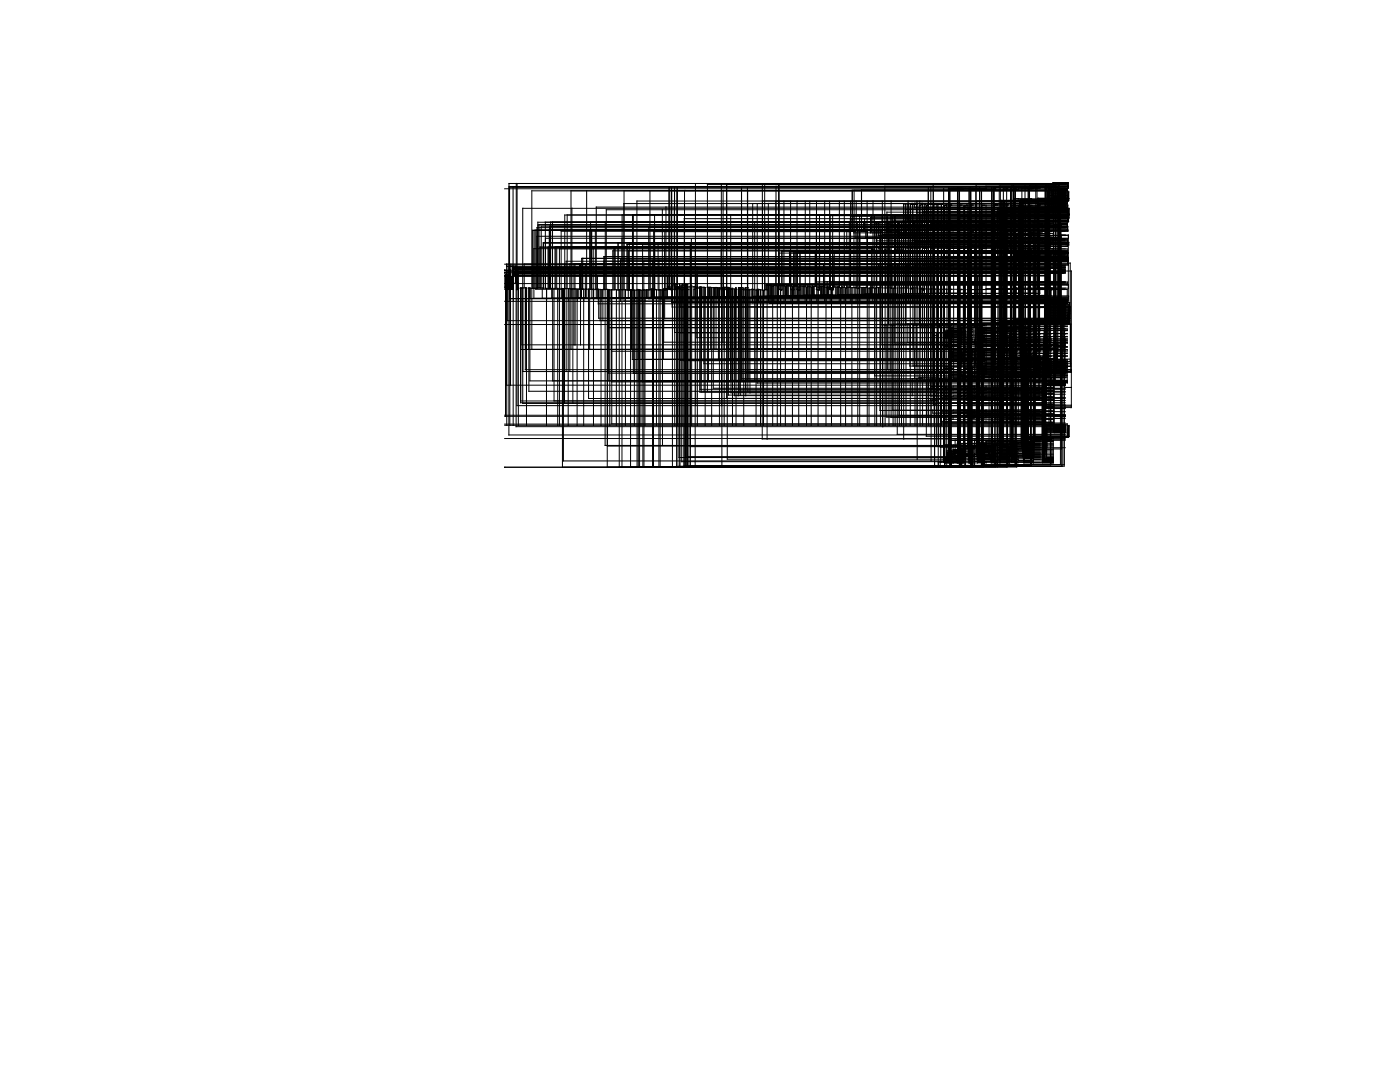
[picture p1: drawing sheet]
<svg xmlns="http://www.w3.org/2000/svg" width="279mm" height="216mm" viewBox="0 0 279 216" stroke-linecap="round" stroke-linejoin="round" font-family="sans-serif">
<g fill="none" stroke="#000" stroke-width=".2">
<path d="M100.6 37.6h93.3M101.5 37.2l.1 17.7h-.4M102.9 36.5v19.8M103.1 36.5l-.1 44.3h109.3M138.6 36.5v20.8h.1M143.8 36.5v21.1h.1M188.1 37.6v54.5h.3M189.3 37.7h.4M189.7 37.4h-.6v54.7h.6M189.7 37.7h-.4v55.4M193.5 37.7h.4M193.9 37.7h-.4v55.4h-92.9"/>
<path d="M198 37.4h.4M198.4 37.3h-.4v17.7h-95.8M202.1 39.6h.6M202.7 39.6h-.6v24h.6M208.4 36.5v48h1.1M208.8 39.6h.7M208.8 39.1h.7M208.8 39.2h.7M208.8 39.3h.7M208.8 38.3h.7M208.8 38.4h.7M208.8 38.6h.7"/>
<path d="M208.8 38.7h.7M208.8 38.8h.7M208.8 38.9h.7M208.8 39.4h.7M209.5 38.1h-.7v26.2h.7M209.5 38.2h-.7v25.1h.7M209.9 36.5h2.4M209.9 36.4h2.4M212.3 36.4h-2.4v.1M212.3 36.5h-110.8v18.2h-.3M212.4 36.4h.5v.8h-111.4v17.6h-.3M212.4 36.4h.5v.8h-110.6l-.1 20.5h-.4"/>
<path d="M212.4 36.5h.5M212.4 36.5h.4v.7M100.6 54.9h.5M100.6 54.2l.1 .1M100.6 54.8h.5M100.6 54.4h1.2M100.7 55l-.1 2.4h.5v-2.4M100.8 56.6h.1M100.8 56.8h.1M100.8 57.1h.1M100.8 57.2h.1M100.8 57.6h.1"/>
<path d="M100.8 55.1v2.5h-.2M100.8 57h.1M100.8 57.3h.1M100.8 57.4h.1M100.8 57.5h.1M100.8 55.1h.1M100.8 55.2h.1M100.8 55.3h.1M100.8 55.4h.1M100.8 55.5h.1M100.8 55.6h.1M100.8 55.7h.1"/>
<path d="M100.8 55.8h.1M100.8 55.9h.1M100.8 56h.1M100.8 56.1h.1M100.8 56.2h.1M100.8 56.3h.1M100.8 56.4h.1M100.8 56.5h.1M100.8 56.7h.1M100.8 56.9h.1M100.8 54.7v28.2M100.9 54.7h.2"/>
<path d="M101 54.7v1.6h1.3M101.1 54.8v2.4h-.5M101.2 54.9h.3M101.2 55h.4M101.2 54.8h.3M101.2 54h.6M101.5 54.1h.3M101.6 54.3v.7h-.4M101.8 54.3h-1.2h1.2M101.8 53.1h.3v2h-.3zM101.8 57.2h.4M101.8 57.6h.4"/>
<path d="M101.8 57h.4M101.8 57.3h.4M101.8 57.4h.4M101.8 57.5h.4M101.8 55.1h.4M101.8 55.3h.4M101.8 55.4h.4M101.8 55.5h.4M101.8 55.6h.4M101.8 55.8h.4M101.8 55.9h.4M101.8 56h.4"/>
<path d="M101.8 56.1h.4M101.8 56.2h.4M101.8 56.3h.4M101.8 56.4h.4M101.8 56.5h.4M101.8 56.7h.4M101.8 56.8h.4M101.8 56.9h.4M101.8 55.2h.4M101.8 55.7h.4M101.8 56.3l.5 .1M101.8 56.6h.4"/>
<path d="M101.8 57.1h.4M102.2 54.8h106.6M102.2 54.5l36.7-.1v2.9h.2M102.2 53.7h41.6v3.8h.1M102.2 54.9h106.6M102.2 53.7h106.4v22.7h.9M102.2 54.5h42v3.1M102.2 54.6h1.1l-.1 2.9h.2M102.2 54.6h42v3M102.2 54.6h1M102.2 54.9h95.8M102.2 55h106.6"/>
<path d="M102.2 54.3h110.1M102.2 54.1l109.5 .1M102.2 53.6h.7v4.1M102.2 54.4h110.1M102.2 53.6h106.3v27.4h1M102.2 54.1h109.5M102.2 54.1h109.4M102.8 56.3h.2M102.9 57.7h.1M103 57.7h.1M103 56.3h.1M103 56.2h.1"/>
<path d="M103.1 53.7v4M103.2 57.6h.1M103.2 56.3h.1M103.2 57.4h.2M103.2 56.3v1.4M103.7 57.4h.1M103.8 57.4v22.8h108.5M119.1 54.9v2.8M119.1 57.7h.1M133 57.2h.1M133 57.3h.1M133 57.4h.1"/>
<path d="M133.1 54.8v2.9M133.1 57.1h.1M133.1 57.2h.1M133.1 57.4h.1M133.1 57.6h.1M133.4 54.9v2.8h.1M133.5 54.8v2.8M133.5 57.6h.1M133.9 54.9v2.1h.2M134 54.8l.1 2M134.4 54.9v2.8h.1M134.4 56.7h.1"/>
<path d="M134.4 54.8v2.8h.1M134.4 56.6h.1M138.6 57.2h.1M138.7 57.2v23.6M139.4 57.2l.1 20.9h72.8M143.9 57.5v23.3M144 57.5l.1 .1M144.4 57.5h-.4M144.4 57.6h-.4M144.8 57.5h.1M144.8 57.5v21.8h67.5M192.3 54.9v15.2h.2"/>
<path d="M193.3 55v19.5h.6M193.3 54.9v19.5h.6M194.9 55v37.1h1.3M194.9 54.9v37.1h1.3M202.1 50.6h.6M202.1 50.8h.6M202.1 50.9h.6M202.1 51.2h.6M202.1 50.7h.6M202.7 51h-.2v3.9M208.5 53.6v27.7h1M208.8 54.9v9.5h.7"/>
<path d="M208.8 40.2h.7M208.8 40.3h.7M208.8 40.8h.7M208.8 40.9h.7M208.8 41.1h.7M208.8 41.2h.7M211.6 54.4h.1M211.6 53.8h.7M211.7 53.9h.6M211.8 54.2h.5M211.9 54.3h.4M211.9 54.3v.1"/>
<path d="M212.3 54.1h-.5v.1h-109.6M212.3 54.2h-.4v.1M212.3 54.1h-.5v.2h-109.6M212.3 53.7h-.7v.3h-109.4M212.3 53.8h-.7v.3M212.3 53.9h-.6v.3M212.3 53.9h-.6v.2M188.1 67h.3M188.1 73h.3M188.1 65.8h.3M188.1 66.5h.3M188.1 69h.3"/>
<path d="M188.3 66.7h.1M188.3 67.2h.1M188.3 69h.1M188.3 73.3h.1M188.3 67.3h.1M188.3 69.1h.1M188.3 73.4h.1M188.4 66.1l-.1 27M188.4 66.1h-.1v27M189.1 70.2h.6M189.1 70.8h.6M189.1 67.6h.6"/>
<path d="M189.1 67.9h.6M189.1 65.4h.6M189.1 66h.6M189.1 66.7h.6M189.1 67.2h.6M189.1 69.7h.6M189.1 70.5h.6M189.1 71.1h.6M189.1 71.9h.6M189.1 74.6h.6M189.3 70h.4M189.3 66.7h.4"/>
<path d="M189.3 65.5h.4M189.3 66.1h.4M189.3 67.3h.4M189.3 67.7h.4M189.3 68h.4M189.3 70.4h.4M189.3 70.6h.4M189.3 71h.4M189.3 71.1h.4M189.3 72h.4M189.3 74.7h.4M189.3 70.1h.4"/>
<path d="M189.3 65.6h.4M189.3 66.8h.4M189.3 68.1h.4M189.3 70.5h.4M189.3 71.2h.4M189.3 72.1h.4M192.3 70h.2M194.9 65.5h1.3M194.9 65.7h1.3M194.9 66.3h1.3M194.9 67h1.3M194.9 67.6h1.3"/>
<path d="M194.9 67.9h1.3M194.9 68.9h1.3M194.9 70.3h1.3M194.9 70.8h1.3M194.9 71.8h1.3M194.9 72.3h1.3M194.9 72.7h1.3M194.9 73.1h1.3M194.9 73.5h1.3M194.9 73.9h1.3M194.9 74.6h1.3M194.9 65.4h1.3"/>
<path d="M194.9 66.9h1.3M194.9 67.4h1.3M194.9 67.8h1.3M194.9 70.2h1.3M194.9 71.7h1.3M194.9 72.1h1.3M194.9 72.5h1.3M194.9 73h1.3M194.9 73.4h1.3M194.9 73.8h1.3M194.9 74.5h1.3M202.1 61.3h.6"/>
<path d="M202.1 61.2h.6M202.1 63.6h.6M208.4 76.5h1.1M208.4 76.7h1.1M208.4 76.4h1.1M208.4 76.6h1.1M208.4 76.8h1.1M208.5 76.8h1M208.8 63.6h.7M208.8 60.8h.7M208.8 61h.7M208.8 61.2h.7"/>
<path d="M208.8 61.9h.7M208.8 62.5h.7M208.8 63.4h.7M208.8 60.6h.7M208.8 60.7h.7M208.8 60.9h.7M208.8 61.4h.7M208.8 61.5h.7M208.8 61.6h.7M208.8 61.7h.7M208.8 62h.7M208.8 62.1h.7"/>
<path d="M208.8 62.2h.7M208.8 62.4h.7M208.8 62.6h.7M208.8 62.7h.7M208.8 62.8h.7M208.8 63h.7M208.8 63.1h.7M208.8 63.2h.7M209.5 76.5h-1v4.7h1M209.6 76.5h.4M209.6 76.4h.4M209.6 76.8h.4"/>
<path d="M209.6 77.2h.4v.1M209.6 77.8h.4v.1M209.6 78.4h.4v.1M209.6 79h.4v.2M209.6 79.6h.4v.2M209.6 79.1h.4M209.6 79.2h2.7M209.6 79.7h.4M209.6 79.8h2.7M209.6 76.8h2.7M209.6 76.5h.5M209.6 77.2h.4"/>
<path d="M209.6 77.3h.4M209.6 77.3h2.7M209.6 77.8h.4M209.6 77.9h.4M209.6 77.9h2.7M209.6 78.4h.4M209.6 78.5h.4M209.6 78.5h2.7M210.1 76h2.2M210.1 76.4h2.2M212.3 76.5h-2.2v.2h-.5M212.3 76.4h-2.2v.2h-.5"/>
<path d="M212.3 75.7h-2.3v.7h-.4M212.3 75.8h-2.3l.1 .8h-.5M100.6 82.7h111.7M100.6 82.9h108.9M100.6 84.5h108.9M100.6 87.3h105M100.6 93.1h92.9M100.6 93.1h.1M188.1 91.5h.3M188.1 88.6h.3M188.1 91.7h.3M188.3 91.3h.1"/>
<path d="M188.3 91.8h.1M188.3 92.2h.1M188.3 91.6h.1M188.3 91.4h.1M188.3 91.9h.1M189.1 90.8h.6M189.1 89.9h.6M189.1 91.3h.6M189.1 91.2h.6M189.1 91.8h.6M189.1 91.9h.6M189.1 90.3h.6"/>
<path d="M189.3 90h.4M189.3 91.2h.4M189.3 90.8h.4M189.3 91.4h.4M189.3 91.8h.4M189.3 92h.4M189.3 90.4h.4M189.3 92.1h.4M189.3 91.3h.4M189.3 91.5h.4M189.3 91.9h.4M189.3 92.2h.4"/>
<path d="M189.3 90.9h.4M194.9 88.5h1.3M194.9 89.1h1.3M194.9 89.3h1.3M194.9 89.5h1.3M194.9 89.9h1.3M194.9 90h1.3M194.9 90.1h1.3M194.9 90.7h1.3M194.9 90.8h1.3M194.9 91.1h1.3M194.9 91.3h1.3"/>
<path d="M194.9 91.6h1.3M194.9 87.8h1.3M194.9 89.2h1.3M194.9 89.4h1.3M194.9 89.8h1.3M194.9 91h1.3M194.9 91.5h1.3M205 87.2h.6M205 87.3h.6M205.6 87.1h-.6v.2M208.4 82.8h1.1M208.4 81h1.1"/>
<path d="M208.4 81.3h1.1M208.5 80.9h1M209.6 87.8h.3M209.6 89.2h2.7M209.6 89.8h.3M209.6 91.2h.3M209.6 91.5h.3M209.6 92.1h.3M209.6 89.5h.3M209.6 90.9h.3M209.6 91.1h.3M209.6 91.3h.3"/>
<path d="M209.6 91.6h.3M209.6 82.9h.3M209.6 84.5h.3M209.6 87.1h.3v.3M209.6 88h.3v4.2h-.3M209.6 87.2h.3M209.6 87.3h.3M209.6 87.4h2.7M209.6 82.8h2.7M209.6 80.5h.4v.1M209.6 80.9h.4v.1M209.6 81.2h.4v.1"/>
<path d="M209.6 81.8h.4v.2M209.6 82.4h.4v.2M209.6 84.1h.4v.1M209.6 87.7h2.7M209.6 88.3h.3M209.6 88.6h.3M209.6 88.8h.3M209.6 90.2h.3M209.6 90.6h.3M209.6 91.4h.3M209.6 91.7h.3M209.6 91.8h.3"/>
<path d="M209.6 91.9h.3M209.6 92h.3M209.6 92.2h.3M209.6 80.5h.4M209.6 80.6h.4M209.6 80.6h2.7M209.6 81h.4M209.6 81.3h.4M209.6 81.9h.4M209.6 82h2.7M209.6 82.5h.4M209.6 82.6h2.7"/>
<path d="M209.6 83.4h2.7M209.6 83.4h.4M209.6 83.5h.4M209.6 84.1h.4M209.6 84.2h.4M209.6 84.2h2.7M209.6 81h2.7M209.6 81.3h2.7M209.6 84.5h2.7M209.9 87.7v.2h-.3M209.9 82.8v.2h2.4M209.9 82.9h2.4"/>
<path d="M210 83.4v.1h-.4"/>
</g>
<g fill="#000" stroke="#000" stroke-width=".2">
<path d="M106 38h106.7zM106 38v19.4zM113.8 38h3.1zM113.8 38v19.5zM116.9 38h32.1zM116.9 38v19.6zM124.4 38h88.4zM124.4 38v19.6zM129.5 38h80.4zM129.5 38v19.7zM133.3 37.2h.6zM133.3 37.2v19.8z"/>
<path d="M133.5 37.2h.3zM133.5 37.2v19.9zM133.8 37.2h.6zM133.8 37.2v20.4zM133.9 37.2h.6zM133.9 37.2v20.3zM133.9 38h78.9zM133.9 38v19.5zM134.4 37.2h.6zM134.4 37.2v19.7zM134.5 37.2h.5zM134.5 37.2v19.6z"/>
<path d="M134.9 37.9h1.5zM134.9 37.9v19.5zM135 37.2h58.4zM135 37.2v19.4zM135 37.2v19.3zM136.4 37.9h49.6zM136.4 37.9v18.8zM141 36.8h45zM141 36.8v20.4zM144.1 37.9h40.9zM144.1 37.9v19.4zM144.8 36.7h64.7z"/>
<path d="M144.8 36.7v20.7zM144.9 36.7h64.6zM144.9 36.7v20.5zM147.8 37.1h64.9zM147.8 37.1v20.3zM147.8 37.1h1.2zM147.8 37.1v20.2zM149 37.1h36zM149 37.1v20.2zM149 38h48.9zM149 38v19.3zM152 36.6h.4z"/>
<path d="M152 36.6v21.2zM152.4 36.6h2.9zM152.4 36.6v21.1zM154.7 37.1h58.1zM154.7 37.1v19.7zM155.2 36.6h57.1zM155.2 36.6v20.4zM155.3 36.6h57zM155.3 36.6v20.3zM169.9 37.9h40zM169.9 37.9v8.1zM169.9 37.9h42.8z"/>
<path d="M169.9 37.9v8zM170.2 37.9h41.2zM170.2 37.9v8.2zM171.7 37.9h37.5zM171.7 37.9v8.1zM176.4 37.1h36.3zM176.4 37.1v15.6zM185 37.9h26.4zM185 37.9v39.5zM185 37.1h.5zM185 37.1v40.3zM185.5 37.1h25.6z"/>
<path d="M185.5 37.1v40.6zM186 36.8h23.5zM186 36.8v40.2zM186 37.9h5zM186 37.9v28.9zM189.1 37.7h1.7zM189.1 37.7v28.1zM189.2 37.6h1.7zM189.2 37.6v28.1zM189.7 37.4h2zM189.7 37.7h.3zM190 37.7h1.7z"/>
<path d="M190 37.5h1.7zM190 37.5v.2zM190.8 37.5h.9zM190.8 37.5v.2zM190.8 37.7h5.4zM190.8 37.7v27.8zM190.9 37.4h.8zM190.9 37.4v.2zM190.9 37.6h5.3zM190.9 37.6v27.8zM191 37.9h20.1zM191 37.9v52.7z"/>
<path d="M191.2 37.7h.5zM191.2 37.7v27.8zM191.2 37.7v27.5zM191.3 37.8h.4zM191.3 37.8v27.8zM191.9 37.5h.6zM192 37.5h.5zM192 37.5v.2zM192.6 37.5h1.3zM193.1 37.5h.8zM193.1 37.5v22.5zM193.2 37.5h.7z"/>
<path d="M193.2 37.5v28zM193.4 37.2h1.8zM193.4 37.2v32.9zM193.4 37.2h1.9zM193.4 37.2v32.8zM194 37.6h2.2zM194 37.7h.5zM194.2 37.5h.3zM194.5 37.5h1.7zM194.5 37.5v27.7zM194.5 37.7h1.7zM194.5 37.6h1.7z"/>
<path d="M194.6 36.8h17.7zM194.6 36.8v15.9zM195.2 37.2h2.5zM195.2 37.2v37.3zM195.3 37.2h2.4zM195.3 37.2v37.2zM195.6 37.7h.6zM195.6 37.7v55.1zM195.6 37.7v31.7zM195.6 37.8h.6zM195.6 37.8v55zM196.4 37.5h.1z"/>
<path d="M196.5 37.1h10.2zM196.5 37.1v.4zM196.5 37.5h1.9zM196.5 37.7h1.9zM197.7 37.2h1.7zM197.7 37.2v28.2zM197.9 38h13.5zM197.9 38v13.7zM198.1 37.4h.3zM198.1 37.4v38.5zM198.1 37.4v5.2zM198.1 37.5h.3z"/>
<path d="M198.1 37.5v28.8zM198.5 37.3h.2zM198.5 37.4h.2zM198.6 37.7h2.3zM198.7 37.5h2.2zM198.7 37.3h2.2zM199.2 37.1h2.7zM199.2 37.1v52.4zM199.4 37.1h2.6zM199.4 37.1v32.8zM199.4 37.2h5.8zM199.4 37.2v.2z"/>
<path d="M199.4 37.4h1.5zM199.4 37.2v.1zM199.4 37.3h1.5zM199.5 39.9h13.5zM199.5 39.9v51.5zM199.6 39.9h13.3zM199.6 39.9v50.6zM199.7 39.9h13.2zM199.7 39.9v49.8zM199.9 39.9h13zM199.9 39.9v49zM199.9 40h12.8z"/>
<path d="M199.9 40v48.8zM200 37.5h.9zM200 37.5v.2zM200 37.7h.9zM200 37.7v15zM200.1 40h12.9zM200.1 40v33zM200.2 40h12.8zM200.2 40v30.8zM200.6 37.5h.3zM200.6 37.5v.2zM200.6 37.7h.3z"/>
<path d="M200.6 37.7v15zM201.2 37.5h.3zM201.2 37.7h.2zM201.2 37.3h1.5zM201.4 37.7h1.3zM201.4 37.7v31.7zM201.5 37.5h1.2zM201.5 37.5v5.9zM201.6 37.1h3.6zM201.6 37.1v53.7zM201.9 37.1h2.4zM201.9 37.1v.6z"/>
<path d="M201.9 37.7h.8zM201.9 37.7v50.6zM202 37.4h.7zM202 37.4v36.9zM202 37.1h6.7zM202 37.1v.3zM202 37.4v35.9zM202.3 37.4h.4zM202.3 37.4v23.7zM202.3 37.5h.4zM202.3 37.5v50.9zM202.4 37.7h.3z"/>
<path d="M202.4 37.7v36.5zM202.4 37.8h.3zM202.4 37.8v31.9zM202.7 39.6h.3zM202.8 37.3h2.8zM203 37.4v.2zM203 37.6h2.6zM203 37.6v.1zM203 39.6h2.6zM203.3 39.8h8.2zM203.3 39.8v30.5zM203.3 39.8h8.1z"/>
<path d="M203.3 39.8v31zM203.6 39.8h8zM203.6 39.8v48.6zM203.6 39.8h7.9zM203.6 39.8v48.7zM203.7 37.5h3.6zM203.7 37.5v51.2zM203.8 39.9h7.8zM203.8 39.9v49.6zM204 39.9h7.4zM204 39.9v51.5zM204.3 37.1h2.1z"/>
<path d="M204.3 37.1v28.4zM204.4 39.9h7.1zM204.4 39.9v50.6zM204.9 37.4h.7zM204.9 37.4v12.3zM205 37.4h.6zM205 37.4v12.2zM205.2 39.9h6.2zM205.2 39.9v33.1zM205.2 37.2h5.7zM205.2 37.2v2.4zM205.2 39.6h.4z"/>
<path d="M205.2 39.6v11zM205.2 37.1h5.2zM205.2 37.1v.5zM205.2 37.6h.4zM205.3 37h7.6zM205.3 37v.5zM205.3 37.5h.3zM205.8 37.6h.1zM205.9 39.6h1.4zM205.9 37.5h1.5zM205.9 37.4h5.1zM205.9 37.4h1.4z"/>
<path d="M206.4 37.1h4.1zM206.4 37.1v36.4zM206.7 37.1v32.8zM206.9 39.5h5.9zM206.9 39.5v11.7zM206.9 39.8h5.9zM206.9 39.8v10.9zM206.9 39.5v11.1zM206.9 39.5h6.1zM206.9 39.5v.1zM206.9 39.6h.4zM207.4 39.6h2.1z"/>
<path d="M207.5 37.5h.8zM208.3 37.5h1.2zM208.3 37.5v54.6zM208.4 37h2.7zM208.4 37v34.9zM208.6 37.5h.9zM208.6 37.5v2.2zM208.6 39.7h.9zM208.6 39.7v8.9zM208.7 37.1v37.3zM209.1 36.7h.4zM209.1 36.7v32.8z"/>
<path d="M209.1 37.4h.4zM209.1 37.4v2.2zM209.1 39.6h.4zM209.1 39.6v8.9zM209.1 37.6h.4zM209.1 37.6v7.6zM209.1 37.6v21.9zM209.2 37.7h.3zM209.2 37.7v.2zM209.2 37.8h.3zM209.6 38.1h.3zM209.6 39.1h.3z"/>
<path d="M209.6 39.2h.3zM209.6 39.3h.3zM209.6 39.6h.3zM209.6 38.2h.3zM209.6 38.8h.3zM209.6 38.7h.3zM209.6 38.6h.3zM209.6 38.4h.3zM209.6 38.3h.3zM209.6 39.4h.3zM209.6 38.9h.3zM209.6 37.7h.3z"/>
<path d="M209.6 37.8h1.8zM209.7 37.6h.2zM209.7 36.8h.2zM209.7 36.7h.2zM209.8 39.6h1.5zM209.9 37.5h2.4zM209.9 37.7h2.4zM209.9 37.7v.2zM209.9 36.7h2.5zM209.9 36.7h2.4zM209.9 38.1h2.4zM209.9 39h2.4z"/>
<path d="M209.9 39.2h2.4zM209.9 39.3h2.4zM209.9 39.6h2.4zM209.9 38.2h2.4zM209.9 38.8h2.4zM209.9 38.7h2.4zM209.9 38.6h2.4zM209.9 38.4h2.4zM209.9 38.3h2.4zM209.9 39.4h2.4zM209.9 38.9h2.4zM209.9 37.6h2.4z"/>
<path d="M209.9 37.6v.4zM210 39.1h2.3zM210 39.1v11.5zM210 39.3h2.3zM210 39.3v11.9zM210.1 36.8h2.3zM210.1 36.8v35.2zM210.4 37.1v37.2zM210.5 37.1v33.3zM210.8 37.5h1.6zM210.8 37.5v28zM210.9 37.2v27.2z"/>
<path d="M210.9 37.2v27.1zM211 38.1h1.3zM211 38.1v.1zM211 38.2h1.3zM211 38.2v.2zM211 38.4h1.3zM211 38.4v.1zM211 38.5h1.3zM211 38.5v.1zM211 38.6h1.3zM211 38.6v.1zM211 38.7h1.3z"/>
<path d="M211 38.7v.2zM211 38.9h1.3zM211 38.9v.1zM211 39h1.3zM211 39v.1zM211 39.1h1.3zM211 39.1v.1zM211 39.2h1.3zM211 39.2v.1zM211 39.3h1.3zM211 39.3v.2zM211 39.5h1.3z"/>
<path d="M211 39.5v.1zM211 39.6h1.3zM211 39.6v.7zM211 38h1.3zM211 38v.2zM211 38.2v.1zM211 38.3h1.3zM211 38.3v.1zM211 38.6v.2zM211 38.8h1.3zM211 38.8v.1zM211 39.1v.2z"/>
<path d="M211 39.3v.1zM211 39.4h1.3zM211 39.4v.1zM211 39.5v.6zM211 37.4v24.6zM211.1 36.7h1.2zM211.1 36.7v.4zM211.1 37.1v.6zM211.1 37.7h1.2zM211.1 37.9v.2zM211.1 38.1h1.2zM211.1 36.8h1.2z"/>
<path d="M211.1 36.8v.2zM211.3 39.6h1zM211.3 39.6v11.7zM211.3 39.2h1zM211.3 39.2v11.6zM211.4 37.5h.9zM211.4 37.5v28zM211.4 37.6h.9zM211.4 37.6v.3zM211.4 38.2h.9zM211.4 38.2v1.7zM211.4 37.7h.9z"/>
<path d="M211.4 37.7v.3zM211.4 38.3h.9zM211.4 38.3v1.6zM211.4 37.8v.1zM211.4 38.5h.9zM211.4 38.5v1.3zM211.5 38.6h.8zM211.5 38.6v1.3zM211.5 38.7h.8zM211.5 38.7v1.1zM211.5 38.8h.8zM211.5 38.8v1z"/>
<path d="M211.6 38.9h.7zM211.6 38.9v1zM211.6 39.4h.7zM211.6 39.4v.4zM211.6 39.7h.7zM211.6 39.7v.3zM212.4 37.6h.4zM212.4 39.7h.3zM212.4 37.7h.3zM212.5 37.7h.2zM212.5 36.6h.3zM212.5 39.3h.3z"/>
<path d="M212.5 39.1h.3zM212.5 38.1h.3zM212.5 39.6h.5zM212.5 39.2h.3zM212.5 39.4h.2zM212.5 38.9h.4zM212.5 38.3h.5zM212.5 38.8h.4zM212.5 38.2h.5zM212.5 38.6h.4zM212.5 38.7h.4zM212.5 38.4h.5z"/>
<path d="M212.5 36.7h.2zM212.5 37.5h.4zM212.5 36.8h.2zM212.7 39.7v.3zM212.7 36.8v.3zM212.7 37.7v.2zM212.7 39.4v.6zM212.7 36.7v.4zM212.7 37.7v.3zM212.8 39.3v.2zM212.8 37.6v.4zM212.8 36.6v.5z"/>
<path d="M212.8 38v.1zM212.8 39.2v.6zM212.8 39.1v.4zM212.9 38.9v1zM212.9 38.8v1.1zM212.9 38.7v1.3zM212.9 38.6v1.3zM212.9 37v.5zM213 38.4v1.6zM213 38.3v1.6zM213 38.2v1.8zM100.6 54.9h.5z"/>
<path d="M100.6 52.6h1zM100.6 53.9h1.2zM100.6 56.5h77.1zM100.6 53.8h1.2zM100.8 57.7v2.3zM100.8 54h.2zM100.9 57.7h.2zM101 52.6h112zM101 52.6v.4zM101 53h.1zM101 54h.1zM101 54v22.7z"/>
<path d="M101 53v31.7zM101 53.1h.1zM101 53.1v6.9zM101.1 57.7v6.2zM101.3 56.2h.5zM101.3 55.4h.5zM101.3 57.7h.5zM101.3 56.4h.5zM101.3 56.3h.5zM101.3 56h.5zM101.3 55.5h.5zM101.3 57.2h.5z"/>
<path d="M101.3 57.1h.5zM101.3 56.7h.5zM101.3 56.6h.5zM101.3 57.6h.5zM101.3 56.8h.5zM101.3 55.9h.5zM101.3 55.3h.5zM101.3 57.3h.5zM101.3 55.8h.5zM101.3 56.1h.5zM101.3 56.5h.5zM101.3 56.9h.5z"/>
<path d="M101.3 55.6h.5zM101.3 55.7h.5zM101.3 57h.5zM101.3 57.4h.5zM101.3 55.1h.5zM101.3 55.2h.5zM101.3 57.5h.5zM101.4 53h.4zM101.4 53v33.6zM101.6 53h1.1zM101.6 53v.9zM101.6 53.9h.2z"/>
<path d="M101.6 52.6h109.6zM101.6 52.6v.4zM101.6 53h.2zM101.6 53.8h.2zM101.6 53.8v30.9zM101.6 53.8v6.2zM101.7 53.9h.1zM101.7 53.9v5.6zM101.7 59.5h17.4zM101.7 54v5.5zM101.7 59.5h31.3zM101.8 54.2v22.5z"/>
<path d="M101.9 53h.3zM102.2 53.5h106.2zM102.2 53.5h106.3zM102.2 53.2h36.8zM102.2 53.5h42zM102.2 53.5h1.1zM102.2 53.8h106.4zM102.2 53.4h109.4zM102.2 53.2h110.1zM102.2 53.2h109.4zM102.2 53.4h110.1zM102.2 53.2v3.1z"/>
<path d="M102.2 56.3h.1zM102.2 53h72.9zM102.2 53v3.2zM102.2 56.2h.1zM102.2 54h.6zM102.3 56.2v28.5zM102.3 56.2v3.8zM102.7 53v3.2zM102.8 54h110.7zM102.8 54v2.3zM102.9 56.2v28.8zM103.3 53.5v3.9z"/>
<path d="M103.3 57.4v27.3zM103.3 57.4v2.6zM103.8 57.4v22.5zM103.8 57.4v12.2zM104 57.4v11.3zM104.2 41.5h9.8zM104.2 41.5v15.8zM104.2 57.3v23.1zM104.2 57.4v16.6zM104.5 52.6h8zM104.5 52.6v4.7zM104.7 57.3v16.3z"/>
<path d="M104.7 57.4v12.2zM104.9 57.4v27.3zM105 57.4v2.6zM105.4 57.4v12.2zM105.4 57.4v20.5zM105.6 57.4v2zM105.6 59.4h8.2zM105.6 57.4v18.5zM105.6 59.4h38.5zM106 57.5v12.1zM106.2 45.9h106.6zM106.2 45.9v11.6z"/>
<path d="M106.2 45.9v11.5zM106.4 49.5h62.4zM106.4 49.5v7.9zM106.4 57.5v1.9zM106.4 59.4h5.5zM106.6 45.9h106.3zM106.6 45.9v11.5zM106.8 57.4v.2zM106.8 57.6h4.8zM106.8 45.8h62.5zM106.8 45.8v11.7zM107 47.1h69.4z"/>
<path d="M107 47.1v10.3zM107 57.4h.1zM107 45.3h81zM107 45.3v12.1zM107.1 45.8h105.6zM107.1 45.8v11.6zM107.2 44.3h78.4zM107.2 44.3v13.1zM107.2 44.8h89.4zM107.2 44.8v12.5zM107.4 44.7h79.2zM107.4 44.7v12.6z"/>
<path d="M107.6 49.2h101.7zM107.6 49.2v8.1zM107.7 49.2h101.6zM107.7 49.2v8.2zM107.9 45.1h104.8zM107.9 45.1v12.3zM108.1 57.3v2.1zM108.1 59.4h104.8zM108.3 48.4h104.5zM108.3 48.4v9zM108.3 48.4h104.4zM108.7 44.2h62z"/>
<path d="M108.7 44.2v13.2zM108.7 47.5h94.3zM108.7 47.5v9.9zM108.9 57.4v27.3zM109 57.5v2.5zM109.3 49.3h67.6zM109.3 49.3v8.1zM109.3 49.2h70.3zM109.3 49.2v8.3zM109.5 45.8h103.3zM109.5 45.8v11.7zM109.5 45h103.3z"/>
<path d="M109.5 45v12.4zM109.5 45.8h103.2zM109.5 45.8v11.6zM109.7 45.1h97.6zM109.7 45.1v12.3zM109.8 44.2h96.1zM109.8 44.2v13.3zM110 57.5v1.9zM110 59.4h7.3zM110.1 44.2h99.8zM110.1 44.2v13.2zM110.2 57.4v18.4z"/>
<path d="M110.4 57.5v22.3zM110.6 49.2h63.2zM110.6 49.2v8.3zM110.8 49.2h63.2zM110.8 49.2v8.2zM111 49.2h62.7zM111 49.2v8.2zM111.2 57.5v27.2zM111.2 57.5v2.5zM111.5 49.6h6.7zM111.5 49.6v7.9zM111.5 57.6v27.1z"/>
<path d="M111.5 57.7v2.3zM111.8 46.1h6.9zM111.8 46.1v11.4zM111.9 57.5v.1zM111.9 57.6v1.8zM111.9 59.4h6.4zM112.1 57.5v1.9zM112.1 59.4h20.7zM112.1 57.5v35.5zM112.3 57.5v34.3zM112.3 57.5v12.1zM112.5 57.5v22.9z"/>
<path d="M112.5 52.6h100.3zM112.5 52.6v4.9zM112.5 57.5h.2zM112.6 42.8h100.3zM112.6 42.8v14.7zM112.8 52h100zM112.8 52v5.5zM112.8 57.5v16.5zM113 42.8h100.1zM113 42.8v14.7zM113.3 57.5v27.2zM113.3 57.5v2.5z"/>
<path d="M113.6 52.6h89.4zM113.6 52.6v4.9zM113.6 57.5v16.5zM113.8 57.5v1.9zM113.8 59.4h3.2zM113.8 57.7v11.9zM114 57.5v.2zM114 57.7v1.7zM114 59.4h2.7zM114 41.5h72zM114 41.5v16zM114.2 57.5v22.9z"/>
<path d="M114.4 52.6h1.3zM114.4 52.6v4.9zM114.4 57.6v11.1zM114.6 52.5h.9zM114.6 52.5v5.1zM114.6 57.5v11.2zM114.8 57.6v1.7zM114.8 59.3h1.1zM115 57.6v27.1zM115.1 57.6v2.4zM115.4 57.6v1.7zM115.4 59.3h1.3z"/>
<path d="M115.5 52.5h.2zM115.5 52.5v5.1zM115.7 52.5h89.7zM115.7 52.5v5.2zM115.7 52.6h82.7zM115.7 52.6v5zM115.7 57.7v11zM115.9 57.6v1.7zM115.9 51.5h93.6zM115.9 51.5v6.1zM116.1 52.5h93.2zM116.1 52.5v5.1z"/>
<path d="M116.1 51.4h87zM116.1 51.4v6.2zM116.3 57.6v27.1zM116.4 57.6v2.4zM116.7 52.5h85.8zM116.7 52.5v5.1zM116.7 57.6v1.7zM116.7 57.7v1.7zM117 57.6v1.8zM117 59.4h32.3zM117.3 57.6v21.8zM117.3 57.6v1.8z"/>
<path d="M117.5 45.8h91.5zM117.5 45.8v11.8zM117.5 57.6v12zM117.7 44.2h95zM117.7 44.2v13.5zM117.9 45.8h51.1zM117.9 45.8v11.8zM117.9 45.8v11.9zM117.9 57.7h.2zM118 57.6v1.7zM118 59.3h12.4zM118.2 49.6h14.3z"/>
<path d="M118.2 49.6v8zM118.2 57.6h.1zM118.3 57.6v1.8zM118.3 59.4h14zM118.3 57.7v27zM118.3 57.7v2.3zM118.7 46.1h13.8zM118.7 46.1v11.5zM118.9 41.2h13.8zM118.9 41.2v16.4zM118.9 57.6v1.7zM118.9 59.3h25.5z"/>
<path d="M119.1 57.6v1.9zM119.2 57.6h.2zM119.2 57.6v2.9zM119.3 57.7v1.6zM119.3 59.3h.8zM119.3 57.7v5.7zM119.6 57.6v6.3zM119.8 57.7v27zM119.8 57.7v2.3zM120.1 57.7v1.6zM120.2 57.6v6.2zM120.4 52h92.5z"/>
<path d="M120.4 52v5.7zM120.4 51.1h92.3zM120.4 51.1v6.5zM120.6 57.6v31.1zM120.6 44.2h92.1zM120.6 44.2v13.5zM120.8 41.8h11.2zM120.8 41.8v15.8zM121 57.6v35.4zM121.1 57.7v31.1zM121.3 57.7h.1zM121.3 57.7v16.6z"/>
<path d="M121.3 57.7v7.5zM121.3 57.7v7.6zM121.4 57.7v18.1zM121.5 57.7v27zM121.6 57.8v2.2zM121.9 57.7v12.3zM121.9 57.7v18.4zM121.9 57.8v26.6zM122.1 50h3.9zM122.1 50v7.7zM122.3 49.1h80.7zM122.3 49.1v8.6z"/>
<path d="M122.6 49.1h79.9zM122.6 49.1v8.6zM122.6 49.1h78.6zM122.9 57.7v27zM122.9 57.8v2.2zM123.2 48.3h77.4zM123.2 48.3v9.4zM123.2 48.3h89.8zM123.4 57.7v1.6zM123.4 59.3h5.5zM123.4 57.7v35.3zM123.6 51.8h1.9z"/>
<path d="M123.6 51.8v5.9zM123.6 57.7h.2zM123.7 51.8h68.4zM123.7 51.8v5.9zM123.7 57.6v2.4zM124 47.5h85.5zM124 47.5v10.2zM124 57.7h.1zM124 57.7v35.3zM124 42.8h88.9zM124 42.8v14.9zM124 57.7h.2z"/>
<path d="M124 57.7v1.6zM124 59.3h89zM124.4 40.5h88.3zM124.4 40.5v17.2zM124.4 57.7h.1zM124.4 57.7v2.3zM124.4 60h57.5zM124.7 57.7v27zM124.7 57.8v2.2zM125 48.7h4.6zM125 48.7v9zM125 48.7h6.2z"/>
<path d="M125 48.7v9.1zM125.2 57.7v1.6zM125.2 59.3h3.9zM125.3 49.9h13.3zM125.3 49.9v7.9zM125.4 48.4h75.5zM125.4 48.4v9.4zM125.5 51.8h67.8zM125.5 51.8v5.9zM125.7 57.7v1.5zM125.7 59.2h72.7zM125.7 57.7v35.3z"/>
<path d="M125.9 57.7v11.9zM126 57.8v13.8zM126 50h72.8zM126 50v7.8zM126.1 42.8h86.9zM126.1 42.8v15zM126.2 42.8h4.3zM126.2 42.8v14.9zM126.2 57.8v16.5zM126.4 57.8v26.9zM126.5 57.8v2.2zM126.8 57.8v16.5z"/>
<path d="M127 40h85.7zM127 40v17.8zM127 57.6v35.4zM127.2 57.7v13.9zM127.2 57.7v35.3zM127.4 57.7h.1zM127.4 57.7v18.2zM127.4 57.7v18.1zM127.5 57.8h.1zM127.5 57.8v13.8zM127.5 57.8v35.2zM127.8 57.8v26.9z"/>
<path d="M127.8 57.8v2.2zM128.1 48.8h2.4zM128.1 48.8v8.9zM128.1 57.8v18.2zM128.1 57.7v12.3zM128.1 57.8v35.2zM128.3 52h84.4zM128.3 52v5.7zM128.4 57.7v35.2zM128.5 57.8v26.9zM128.6 57.8v2.2zM128.9 57.8v1.4z"/>
<path d="M128.9 59.2h.9zM128.9 57.7v1.6zM129.1 57.7v1.6zM129.3 45.3h83zM129.3 45.3v12.4zM129.3 57.7v1.8zM129.3 59.5h2.5zM129.6 48.7h64.3zM129.6 48.7v8.9zM129.8 57.6v1.6zM129.8 59.2h8zM129.8 59.2h8.5z"/>
<path d="M129.8 57.8v1.4zM129.8 59.2h20zM130 57.7v1.5zM130 59.2h43.7zM130 51.8h1.4zM130 51.8v5.8zM130.1 57.6v35.4zM130.3 57.6v35.3zM130.3 46.1h38.7zM130.3 46.1v11.6zM130.4 47.5h7.4zM130.4 47.5v10.2z"/>
<path d="M130.4 57.7h.2zM130.4 57.7h.3zM130.4 57.7v1.6zM130.5 42.8h82.5zM130.5 42.8v14.9zM130.5 48.8h5.9zM130.5 48.8v8.8zM130.8 57.7v27zM130.9 57.8v2.2zM131.2 48.7h6.4zM131.2 48.7v9zM131.3 57.7v35.3z"/>
<path d="M131.4 51.8h60.8zM131.4 51.8v6zM131.6 57.7v1.8zM131.6 59.5h80.7zM131.6 57.7v35.3zM131.8 57.8v1.7zM131.8 59.5h6.5zM132 41.8h65.8zM132 41.8v15.9zM132 57.8v16.5zM132 57.8v30.9zM132.2 57.8v13.8z"/>
<path d="M132.3 57.5v1.9zM132.3 57.8v10.4zM132.5 57.8v5.7zM132.5 49.6h41.1zM132.5 49.6v8zM132.5 46.1h36.3zM132.5 46.1v11.4zM132.7 57.5v1.7zM132.7 59.2h6zM132.7 41.2h1.1zM132.7 41.2v16.3zM132.7 57.6v.2z"/>
<path d="M132.8 57.5v1.9zM133 57.6h.1zM133 57.6v1.9zM133 57.5v2zM133.2 57.6h.1zM133.2 57.5h.3zM133.3 57h.2zM133.3 57v.2zM133.3 57.2h.2zM133.3 57.2v.1zM133.3 57.3h.2zM133.3 57.3v.1z"/>
<path d="M133.3 57.4h.2zM133.3 57.4v.2zM133.5 57.1v.1zM133.5 57.2v.2zM133.5 57.4v.1zM133.6 57.6h.2zM133.6 57.7h.2zM133.8 57.5h.3zM133.8 57.7h.3zM133.8 57.6h.3zM133.8 41.2h.6zM133.8 41.2v16.5z"/>
<path d="M133.9 57.5h.2zM133.9 57.1h.2zM133.9 57.1v3.2zM133.9 57.2h.2zM133.9 57.2v3zM134 57.4v3.8zM134 57.7v2.8zM134 57.7v35.2zM134.4 41.2h70.8zM134.4 41.2v15.8zM134.4 57h.1zM134.4 56.9h.1z"/>
<path d="M134.4 56.9v3.6zM134.5 57v9.2zM134.5 57.1v.1zM134.5 57.2v.1zM134.5 57.3v.1zM134.5 57.4v27.3zM134.5 57.3v.2zM134.5 57.5v2.5zM134.6 56.6h.5zM134.6 57.6h.2zM134.6 56.7h.2zM134.6 57.7h.3z"/>
<path d="M134.8 57.4h.1zM134.8 57.1h.1zM134.8 57.6h.3zM134.8 56.6h.3zM134.8 56.6v.1zM134.9 57.3h.2zM134.9 57.3v2.9zM134.9 57.2h.2zM134.9 57.2v35.7zM134.9 57.1h.2zM134.9 57.1v35.8zM134.9 57.7h.2z"/>
<path d="M134.9 57.4h.2zM135 56.6h.1zM135 56.6v1.1zM135 57.7h.1zM135 56.5v1.1zM135 57.5v27.2zM135 57.5v2.5zM135.2 57.2h.3zM135.2 57.1h.2zM135.2 57.4h.1zM135.2 57.3h.2zM135.3 57.5h.2z"/>
<path d="M135.3 57.4h.3zM135.3 57.4v33.7zM135.4 57.4h.2zM135.4 57.4v35.5zM135.4 57.1h.2zM135.4 57.1v9.2zM135.4 56.6h.2zM135.4 56.6v4.5zM135.5 56.9h.1zM135.5 56.9v27.8zM135.5 56.9v3.1zM135.5 57.2v14.6z"/>
<path d="M135.5 57.5v35.4zM135.6 57.7v3.4zM135.7 57.2h.2zM135.9 57.2v.1zM135.9 57.3h.1zM135.9 57.3v34.7zM135.9 56.9h.1zM135.9 56.9v9.3zM136 56.6v1.1zM136 57.7v27zM136 57.7v2.3zM136.1 56.9h.2z"/>
<path d="M136.2 57.3h.1zM136.3 57.7h.1zM136.3 57.3h.4zM136.3 57.3v14.5zM136.3 56.9h.4zM136.3 56.9v36zM136.4 56.6h.3zM136.4 56.6v36.2zM136.4 43.6h61.4zM136.4 43.6v14.1zM136.4 57.7h.3zM136.4 48.8h56.1z"/>
<path d="M136.4 48.8v8.8zM136.4 57.6h.3zM136.4 56.7h.3zM136.5 56.6h.2zM136.5 56.6v3.6zM136.5 56.7h.2zM136.5 56.7v17.6zM136.5 56.8h.2zM136.5 56.8v.5zM136.5 57.3h.2zM136.5 57.3v8.9zM136.5 56.8v36.1z"/>
<path d="M136.6 56.8h.1zM136.6 56.8v9.5zM136.6 56.9v14.9zM136.6 56.9v34.2zM136.7 57.7v35.3zM136.8 57.3h.2zM136.8 56.8h.1zM136.9 56.7h.2zM136.9 56.7v36.2zM136.9 56.7v15.1zM136.9 56.8h.2zM136.9 56.8v34.1z"/>
<path d="M137 57.1h.1zM137 57.1v3.1zM137 57.1v35.7zM137 57.1h.2zM137 57.1v.2zM137 57.3v35.5zM137 57.7v31zM137.3 57.2h.1zM137.3 57.2v.5zM137.3 57.7v35.1zM137.6 57.1v31.9zM137.6 48.3h75.2z"/>
<path d="M137.6 48.3v8.8zM137.6 57.1v35.7zM137.6 48.7h56.3zM137.6 48.7v8.3zM137.8 47.5h54.4zM137.8 47.5v9.5zM137.8 57h.1zM137.8 57v2.2zM137.9 57.1v27.6zM137.9 57.2v2.8zM138.3 57.1v2.4zM138.3 59.5h53.9z"/>
<path d="M138.3 57.7v1.5zM138.5 57.7h.1zM138.6 57.1v.3zM138.6 57.4h.1zM138.6 57.4v35.4zM138.6 49.9h5.1zM138.6 49.9v7.5zM138.6 57.4v.3zM138.7 57.3v1.9zM138.9 57.4h.2zM138.9 57.4v9.9zM139 53.2v4z"/>
<path d="M139 57.2h.1zM139 57.1v27.6zM139 57.2v2.8zM139 57.4v2.8zM139.2 57.4h.3zM139.5 57.4h.1zM139.5 57.4v1.8zM139.5 59.2h1.9zM139.5 57.2v20.3zM139.6 57.2v10.1zM139.7 57.4h.1zM139.7 57.2h.2z"/>
<path d="M139.7 57.2v18.6zM139.8 57.2v20.9zM139.8 57.3v.1zM139.8 57.4v1.7zM139.8 59.1h5.1zM139.8 57.3v14.2zM140.1 57.2v1.9zM140.1 59.1h7.7zM140.3 57.2v15.2zM140.3 57.3v20.6zM140.6 57.3v27.4zM140.6 57.3v2.7z"/>
<path d="M141 57.3v20.6zM141.2 57.2v18.6zM141.4 57.2v1.9zM141.4 59.1h1zM141.4 57.3v1.9zM141.4 59.2h1zM141.6 57.2v12.3zM141.8 57.3v27.4zM141.9 57.3v2.7zM142.2 57.3v20zM142.3 57.3v12.2zM142.4 57.3v1.9z"/>
<path d="M142.4 59.2h1.9zM142.4 57.3v1.8zM142.4 59.1h.3zM142.7 57.3h.1zM142.7 57.3v1.8zM142.7 59.1h4.8zM142.7 57.2v1.9zM142.7 59.1h1.5zM142.7 57.3v12.2zM143 57.3v1.8zM143 59.1h2.3zM143 59.1h1.3z"/>
<path d="M143.2 57.3v14.2zM143.4 57.3v27.4zM143.4 57.4v2.6zM143.7 57.3h.2zM143.7 57.4h.2zM143.7 57.4v1.7zM143.7 59.1h4.9zM143.7 49.9h47.4zM143.7 49.9v7.8zM143.7 57.7h.2zM143.8 57.3v20zM143.9 57.7v35.1z"/>
<path d="M144 57.3h.1zM144 57.4h.3zM144.1 57.7h.3zM144.1 57.7v10.5zM144.1 57.3h.3zM144.1 57.3v2.1zM144.2 53.5v4zM144.2 57.5h.2zM144.2 57.2h.2zM144.2 57.2v1.9zM144.2 59.1h1.1zM144.3 57.4h.1z"/>
<path d="M144.3 57.4v1.8zM144.3 59.2h2.4zM144.3 57.4v1.7zM144.3 59.1h.6zM144.3 57.4v12.1zM144.3 57.5v27.2zM144.4 57.5v2.5zM144.4 57.7v1.6zM144.5 57.2h.4zM144.6 57.3h.3zM144.6 57.4h.2zM144.6 57.7h.4z"/>
<path d="M144.8 57.4h.2zM144.9 57.2h.1zM144.9 57.6h.1zM144.9 57.6v11.9zM144.9 57.3h.1zM144.9 57.3v1.7zM144.9 59h2.3zM144.9 57.5v1.6zM144.9 59.1h.4zM145 57.7v33.8zM145.1 57.4h.2zM145.2 57.6h.2z"/>
<path d="M145.2 57.6v21.1zM145.2 57.5h.2zM145.2 57.5v12zM145.2 57.3h.2zM145.2 57.3v14.2zM145.3 57.3h.1zM145.3 57.4v14.1zM145.3 57.4v1.7zM145.3 57.5v1.6zM145.5 57.6h.1zM145.6 57.6h.2zM145.6 57.6v18.2z"/>
<path d="M145.6 42.8h67.4zM145.6 42.8v14.8zM145.7 57.4v12.1zM145.7 57.6v20.6zM145.7 57.7v18.1zM146 57.4v27.3zM146 57.5v2.5zM146.1 57.6v18.2zM146.4 57.6v16zM146.4 57.6v21.2zM146.6 57.4v12.1zM146.7 57.4h.1z"/>
<path d="M146.7 57.4v18.5zM146.7 57.4v1.8zM146.7 57.6v27.1zM146.7 57.7v2.3zM147.2 57.6h.1zM147.2 57.6v21.2zM147.2 57.3h.1zM147.2 57.3v1.7zM147.2 57.3v12.2zM147.2 57.4v12.1zM147.3 57.7v20.5zM147.5 57.3h.1z"/>
<path d="M147.5 57.3v20.4zM147.5 57.3v18.5zM147.5 57.4v1.7zM147.6 57.6v21.1zM147.7 57.4h.1zM147.8 57.6h.1zM147.8 57.6v18.1zM147.8 57.4h.3zM147.8 57.3h.2zM147.8 57.4v1.7zM147.9 57.7v17.7zM147.9 57.7h.1z"/>
<path d="M147.9 57.7v18zM148.2 57.4v.3zM148.2 57.7v27zM148.3 57.4v.3zM148.3 57.7v2.3zM148.6 57.7h.1zM148.6 57.7v16.5zM148.6 57.3h.1zM148.6 57.3v1.8zM148.6 57.3v20zM148.6 57.6v21.2zM148.7 57.6v12z"/>
<path d="M148.7 57.7v18zM148.9 57.4v14.1zM149 57.3h.1zM149 47.4h64zM149 47.4v10.3zM149 57.4v18.5zM149.1 57.6v20.3zM149.3 57.7v17.7zM149.3 57.6v1.8zM149.5 57.7v20.5zM149.8 57.6v1.6zM150 57.6h.1z"/>
<path d="M150 57.6v2.7zM150 40.5h.9zM150 40.5v17.2zM150 57.7h.2zM150.1 57.7v1.3zM150.1 59h52.9zM150.1 59h46.4zM150.4 57.7v18.3zM150.4 44.2h30.5zM150.4 44.2v13.4zM150.7 57.8v26.9zM150.7 57.9v2.1z"/>
<path d="M150.9 57.8v18.5zM150.9 40.5h56.1zM150.9 40.5v17.2zM151 57.6v11.9zM151 57.7v11.8zM151.2 57.6v1.4zM151.2 59h2.5zM151.2 57.7h.1zM151.2 57.7v2.3zM151.2 57.7h.2zM151.2 57.7v2.5zM151.6 57.7v27z"/>
<path d="M151.6 57.8v2.2zM151.9 57.7v29.7zM152 40h60.7zM152 40v17.7zM152.2 57.8v26.9zM152.2 57.9v2.1zM152.4 44.2h60.6zM152.4 44.2v13.5zM152.4 57.7v1.3zM152.4 59h8.8zM152.6 56.7h60.1zM152.6 56.7v1z"/>
<path d="M152.8 56.7h60.2zM152.8 56.7v1zM152.8 57.7h.1zM152.9 56.7h59.8zM152.9 56.7v1zM152.9 56.8v30.6zM152.9 57.7v1.3zM152.9 59h59.8zM153.1 56.8v3.2zM153.1 40.5h58.2zM153.1 40.5v16.3zM153.1 56.8v.9z"/>
<path d="M153.2 56.8h.1zM153.2 56.8v3.4zM153.4 56.8v3.7zM153.5 56.8v2.2zM153.5 59h.2zM153.7 56.8h.1zM153.7 56.8v2.2zM153.7 56.8v3.5zM153.7 56.9h.2zM153.7 56.9v3.3zM153.7 56.9v2.1zM153.7 59h59.3z"/>
<path d="M154 57v27.7zM154 57v3zM154.2 56.9v3.2zM154.3 56.8v3.2zM154.6 40.1h.6zM154.6 40.1v16.8zM154.6 56.9v2.1zM154.6 59h.6zM154.7 56.9v3.1zM154.9 57v27.7zM155 57v3zM155.2 56.9h.1z"/>
<path d="M155.2 56.9v2.1zM155.2 59h54.2zM155.2 57.7h.1zM155.2 57.7v2.3zM155.2 56.7h.6zM155.2 56.7v1zM155.2 40.1h1.1zM155.2 40.1v17.5zM155.3 50.4h57.5zM155.3 50.4v7.2zM155.6 56.9v2zM155.6 58.9h1.4z"/>
<path d="M155.6 57.8v26.9zM155.6 57.8v2.2zM155.8 50h56.5zM155.8 50v6.9zM155.8 56.7h1zM155.8 56.7v.2zM155.8 56.9v.7zM155.9 50h56.4zM155.9 50v7.8zM156.1 56.9v2zM156.1 58.9h.7zM156.3 56.9v2z"/>
<path d="M156.3 58.9h.5zM156.3 40.1h1.3zM156.3 40.1v16.8zM156.3 57v3zM156.5 57v27.7zM156.6 57.1v2.9zM156.8 57v1.9zM156.8 56.7h52.1zM156.8 56.7v.2zM156.8 56.9v2zM156.8 58.9h52.7zM157 56.9v2z"/>
<path d="M157.2 56.9v2zM157.2 58.9h2.7zM157.4 50h1.1zM157.4 50v6.9zM157.4 50.1h.8zM157.4 50.1v6.8zM157.6 40.1h1.3zM157.6 40.1v16.8zM157.6 56.9h.1zM157.6 56.9v.7zM157.6 57.6h.1zM157.6 50.4h55.2z"/>
<path d="M157.6 50.4v7.2zM157.6 57v1.9zM157.6 58.9h.6zM157.7 57v.7zM157.7 57.7v2.3zM157.7 57.7v1.2zM157.7 58.9h.6zM157.9 57.1v.7zM157.9 57.8v26.9zM158 57.1v.7zM158 57.8v2.2zM158.1 57.6h.2z"/>
<path d="M158.2 56.9h.1zM158.2 56.9v2zM158.2 58.9h51.2zM158.2 50.1h51.3zM158.2 50.1v7zM158.2 50.4h53.3zM158.2 50.4v7.4zM158.3 57v.6zM158.3 57.6v1.3zM158.3 58.9h51.1zM158.5 50h51zM158.5 50v6.9z"/>
<path d="M158.5 57v1.9zM158.5 58.9h1.2zM158.7 50.1h50.8zM158.7 50.1v6.8zM158.7 57v1.8zM158.7 58.8h.7zM158.9 40.1h1.6zM158.9 40.1v16.9zM158.9 57h.1zM158.9 57v.6zM158.9 57.6h.1zM158.9 50.4h53.8z"/>
<path d="M158.9 50.4v7.2zM158.9 57v.7zM158.9 57.7v2.3zM158.9 50.2h.5zM158.9 50.2v6.8zM158.9 57.7v1.1zM158.9 58.8h.6zM159.2 57.1v.7zM159.2 57.8v26.9zM159.2 57.2v.6zM159.2 57.8v2.2zM159.4 57.1v1.7z"/>
<path d="M159.4 50.2h49.5zM159.4 50.2v6.8zM159.5 50.4h52zM159.5 50.4v7.4zM159.5 57v.6zM159.5 57.6v1.2zM159.5 58.8h49.9zM159.7 57v1.9zM159.9 57v1.9zM160.1 57v1.8zM160.1 58.8h6.6zM160.2 57v1.8z"/>
<path d="M160.2 58.8h.8zM160.3 57v1.8zM160.3 58.8h.7zM160.5 57.1v2.9zM160.5 56.7h.5zM160.5 56.7v.4zM160.5 40.1h.9zM160.5 40.1v17zM160.8 57.2v27.5zM160.8 57.2v2.8zM161 57.2v1.6zM161 56.7h.9z"/>
<path d="M161 56.7v.4zM161 57v1.8zM161 58.8h1.3zM161.2 57v2zM161.2 59h.7zM161.4 57.1v1.7zM161.4 58.8h.5zM161.4 40.1h1.3zM161.4 40.1v17zM161.4 57.1v2.9zM161.7 57.2v27.5zM161.7 57.3v2.7z"/>
<path d="M161.9 57.2v1.8zM161.9 56.7h44.9zM161.9 56.7v.4zM161.9 57.1v1.7zM162.1 57.1v1.7zM162.1 58.8h1.5zM162.3 57v1.8zM162.3 58.8h1.5zM162.5 50.2h47zM162.5 50.2v6.9zM162.5 50.2h.8zM162.5 50.2v6.8z"/>
<path d="M162.7 42.9h.6zM162.7 42.9v14.8zM162.7 57.7h.1zM162.7 40.1h1.7zM162.7 40.1v17zM162.7 57.1v.5zM162.8 50.3h49.9zM162.8 50.3v7.3zM162.8 57.1v.6zM162.8 57.7v2.3zM162.8 56.2h.5zM162.8 56.2v.9z"/>
<path d="M163.1 57.2v.6zM163.1 57.8v26.9zM163.1 57.3v.5zM163.1 57.8v2.2zM163.3 57.8h.1zM163.3 56.2h46.2zM163.3 56.2v.9zM163.3 57.1h.1zM163.3 50.2h46.2zM163.3 50.2v7zM163.3 42.9h49zM163.3 42.9v14.2z"/>
<path d="M163.3 57.1v.5zM163.4 50.3h48.1zM163.4 50.3v7.5zM163.6 57.1v1.7zM163.8 57.1v1.6zM163.8 58.7h2.7zM163.8 57.1v1.7zM164 57.1v1.6zM164 58.7h.9zM164.1 52.5h43.1zM164.1 52.5v4.6zM164.1 57.1v1.6z"/>
<path d="M164.1 58.7h.8zM164.4 57.2v2.8zM164.4 56.1h.5zM164.4 56.1v1zM164.4 40.1h1zM164.4 40.1v17zM164.6 57.2v27.5zM164.7 57.3v2.7zM164.9 56.1h1.2zM164.9 56.1v1zM164.9 57.1v1.6zM164.9 57.1v.1z"/>
<path d="M164.9 57.2v1.5zM165.1 57.1v1.6zM165.1 58.7h.9zM165.3 56.4h.7zM165.3 56.4v1.3zM165.3 57.7h.2zM165.4 40.1h1.9zM165.4 40.1v17.1zM165.4 57.2h.1zM165.4 57.2v.2zM165.4 57.4h.1zM165.4 57.4v.2z"/>
<path d="M165.4 57.6h.1zM165.4 51.1h47.4zM165.4 51.1v6.5zM165.4 56.2h.7zM165.4 56.2v1.2zM165.4 50.3h47.6zM165.4 50.3v7.1zM165.5 57.2v.3zM165.5 57.5v.2zM165.5 57.7v2.3zM165.5 42.9h.5zM165.5 42.9v14.3z"/>
<path d="M165.7 57.3v.2zM165.7 57.5v.3zM165.7 57.8v26.9zM165.8 57.3v.3zM165.8 57.6v.2zM165.8 57.8v2.2zM165.9 57.4h.2zM165.9 57.8h.1zM166 57.3v1.4zM166 42.9h46.3zM166 42.9v14.3zM166 57.2h.1z"/>
<path d="M166 50.4h43zM166 50.4v7.1zM166 56.4h43.5zM166 56.4v1.1zM166 57.5h.1zM166 51.1h45.5zM166 51.1v6.7zM166.1 56.2h43.4zM166.1 56.2v1.2zM166.1 56.1h43.4zM166.1 56.1v1zM166.3 50.5h39.3z"/>
<path d="M166.3 50.5v6.7zM166.5 57.1v1.6zM166.7 57.2v1.6zM166.9 57.2v1.5zM166.9 58.7h18.2zM167.1 57.2v1.5zM167.1 58.7h.7zM167.1 57.1v1.6zM167.3 57.2v2.8zM167.3 56.2h.5zM167.3 56.2v1zM167.3 40.1h1z"/>
<path d="M167.3 40.1v17.1zM167.6 57.3v27.4zM167.6 57.4v2.6zM167.8 56.2h1zM167.8 56.2v1zM167.8 57.2v1.5zM167.8 58.7h1.2zM167.8 57.2v.1zM167.8 57.3v1.4zM168.1 57.2v1.5zM168.1 58.7h.7zM168.3 57.3v2.7z"/>
<path d="M168.3 56.4h.5zM168.3 56.4v.8zM168.3 40.1h1.2zM168.3 40.1v17.1zM168.5 57.3v27.4zM168.6 57.4v2.6zM168.8 46v3.5zM168.8 49.5h4.8zM168.8 57.3v1.4zM168.8 56.4h40.7zM168.8 56.4v.8zM168.8 56.2h40.7z"/>
<path d="M168.8 56.2v1zM169 57.2v1.4zM169 58.6h2.7zM169 45.8v.2zM169 57.2v1.5zM169 58.7h3.1zM169 45.8v.3zM169.2 57.2v1.4zM169.2 58.6h1zM169.3 45.8v.3zM169.3 44.2h43.6zM169.3 44.2v13z"/>
<path d="M169.5 57.3v2.7zM169.5 43.6h.3zM169.5 43.6v2.5zM169.5 43.1h.7zM169.5 43.1v14.2zM169.5 40.1h1.2zM169.5 40.1v17.1zM169.7 46.1h.1zM169.8 45.7h4.2zM169.8 45.7v.4zM169.8 46.1h.1zM169.8 57.3h.1z"/>
<path d="M169.8 57.3v27.4zM169.8 43.6h2.5zM169.8 43.6v2.4zM169.8 57.3v2.7zM170 46.1h.2zM170.1 46h.1zM170.2 45.7h32.1zM170.2 45.7v.3zM170.2 46.1v.3zM170.2 46.4h11.3zM170.2 43.1h1.1zM170.2 43.1v14.2z"/>
<path d="M170.2 57.3v1.3zM170.4 45.7h31.8zM170.4 45.7v.3zM170.4 46.1v1.3zM170.4 47.4h30.4zM170.4 57.2v1.4zM170.4 58.6h.9zM170.6 57.3v2.7zM170.6 56.7h.7zM170.6 56.7v.6zM170.7 40.1h2.1zM170.7 40.1v17.2z"/>
<path d="M170.7 44.2h.2zM170.7 44.2v1.7zM170.9 44.2h1.7zM170.9 44.2v1.9zM171 46v11.4zM171 57.4v27.3zM171 46v11.5zM171 57.5v2.5zM171.2 57.3h.1zM171.2 57.4h.1zM171.3 57.4v1.2zM171.3 56.7h38.1z"/>
<path d="M171.3 56.7v.6zM171.3 57.3h.1zM171.3 45.7h29.3zM171.3 45.7v.3zM171.3 46h.1zM171.3 43.1h35.5zM171.3 43.1v14.2zM171.4 46.1v38.6zM171.4 46.1v13.9zM171.5 46h.2zM171.7 57.3v1.3zM171.9 57.3v1.3z"/>
<path d="M171.9 58.6h7.4zM171.9 45.7h5.3zM171.9 45.7v.3zM172.1 57.2v1.5zM172.1 58.7h7.6zM172.1 45.7h1.4zM172.1 45.7v.3zM172.1 44.1h.3zM172.1 44.1v2zM172.3 57.3v1.3zM172.3 58.6h1.2zM172.3 43.6h39z"/>
<path d="M172.3 43.6v2.5zM172.4 44.1h40.4zM172.4 44.1v2zM172.6 57.3v1.3zM172.6 58.6h2.5zM172.6 46.1v1.3zM172.6 47.4h29.9zM172.6 44.2h1.7zM172.6 44.2v1.9zM172.6 57.2v1.4zM172.6 58.6h.9zM172.8 56.7h.7z"/>
<path d="M172.8 56.7v.6zM172.8 57.3h.1zM172.8 40.1h1.2zM172.8 40.1v17.2zM172.9 46.1v38.6zM172.9 46.1v13.9zM172.9 57.3v2.7zM173.2 57.4v27.3zM173.2 57.5v2.5zM173.5 46.1v.3zM173.5 46.4h28.9zM173.5 57.4v1.2z"/>
<path d="M173.5 56.7h1.2zM173.5 56.7v.6zM173.5 57.3v1.3zM173.5 43.3h3.4zM173.5 43.3v2.8zM173.5 45.7v.4zM173.7 49.2v.3zM173.7 49.6v9.6zM173.7 59.2h37.7zM173.7 42.7h.6zM173.7 42.7v3.4zM173.8 49.2v.4z"/>
<path d="M173.8 57.2v1.3zM173.8 58.5h.9zM174 57.3h.1zM174 57.3v2.7zM174 56.6h.7zM174 56.6v.7zM174 49.2v.4zM174 40.1h1.9zM174 40.1v17.2zM174 45.7h.3zM174 45.7v.4zM174.3 49.6h.1z"/>
<path d="M174.3 49.6v.3zM174.3 49.9h4.2zM174.3 42.7h38.5zM174.3 42.7v3.3zM174.3 46h.1zM174.3 45.7h3.7zM174.3 45.7v.3zM174.3 44.2h.8zM174.3 44.3h.1zM174.3 44.3v.3zM174.3 44.6h.1zM174.3 44.3v30.6z"/>
<path d="M174.4 44.5v2.8zM174.4 47.3h24.3zM174.4 57.4v27.3zM174.4 57.5v2.5zM174.6 57.3h.1zM174.7 46.1h.1zM174.7 46.1v1.9zM174.7 48h25.9zM174.7 57.4v1.1zM174.7 56.6h34.7zM174.7 56.6v.7zM174.7 57.3h.1z"/>
<path d="M174.7 56.7h32.1zM174.7 56.7v.6zM174.7 44.3v.3zM174.7 44.6v40.1zM174.8 44.4v.2zM174.8 44.6v15.4zM174.9 46.1h.2zM174.9 57.3h.2zM175 44.6h.2zM175.1 52.5h34.8zM175.1 52.5v.2zM175.1 52.7h.1z"/>
<path d="M175.1 57.3h.1zM175.1 57.3v1.2zM175.1 58.5h3.8zM175.1 49.1h37.6zM175.1 49.1v.5zM175.1 49.6h.1zM175.1 44.3h.1zM175.1 44.3v2.6zM175.1 46.9h18.8zM175.1 57.3v1.3zM175.1 45.7h30.2zM175.1 45.7v.4z"/>
<path d="M175.1 52.7v.3zM175.1 53h2zM175.1 44.2h.8zM175.1 44.2v1.9zM175.2 44.4v.2zM175.2 44.6v2.4zM175.2 47h20.6zM175.4 57.3h.1zM175.4 57.3v1.2zM175.4 58.5h1.5zM175.4 47.4h30zM175.4 47.4v2.2z"/>
<path d="M175.4 49.6h.1zM175.4 44.1h5.6zM175.4 44.1v.2zM175.4 44.3h.1zM175.4 52.7h.1zM175.4 52.7v29zM175.4 44.1h37.6zM175.4 44.1v13.2zM175.5 52.5h12zM175.5 52.5v.2zM175.5 46.1v38.6zM175.5 46.1v13.9z"/>
<path d="M175.6 44.3h.2zM175.6 49.6h.2zM175.7 52.7h.1zM175.8 44.1h2.2zM175.8 44.1v.2zM175.8 44.3h.2zM175.8 52.7h.2zM175.8 52.7v16zM175.8 46.7h26.9zM175.8 46.7v2.9zM175.8 49.6h.2zM175.8 46.1h.2z"/>
<path d="M175.8 46.1v.3zM175.8 46.4h24.9zM175.8 42.9h1zM175.8 42.9v14.4zM175.8 57.3h.2zM175.9 40.1h1.7zM175.9 40.1v17.2zM175.9 57.3h.1zM175.9 44.2h1zM175.9 44.2v5.4zM175.9 52.7v21.4zM175.9 57.4v2.6z"/>
<path d="M175.9 44.1h.5zM175.9 44.1v.2zM176.4 52.7h.1zM176.4 44.4v2.7zM176.4 47.1h2.6zM176.4 44.1h36.5zM176.4 44.1v.3zM176.4 49.6v7.8zM176.4 57.4v27.3zM176.4 57.4v2.6zM176.6 46.1h.2zM176.6 44.4h.2z"/>
<path d="M176.7 57.4h.1zM176.8 44.4h.1zM176.8 44.4v2.9zM176.8 47.3h25.7zM176.8 42.3h35.5zM176.8 42.3v3.8zM176.8 46.1h.1zM176.8 45.4h35.5zM176.8 45.4v4.2zM176.8 49.6h.1zM176.8 42.9h1.6zM176.8 42.9v14.5z"/>
<path d="M176.9 43.3h35.4zM176.9 43.3v2.8zM176.9 52.7v20.9zM176.9 57.3v1.2zM176.9 44.2h2zM176.9 44.2v.2zM176.9 52.7v3.8zM176.9 56.5h3.1zM177 49.6h.2zM177.1 47.4h18.6zM177.1 47.4v1.9zM177.1 49.3h.2z"/>
<path d="M177.1 53h8zM177.1 53v11.7zM177.1 44.1h35.8zM177.1 44.1v13.2zM177.1 57.3h.2zM177.2 45.7v.4zM177.2 46.1h.1zM177.2 52h35.5zM177.2 52v.8zM177.2 52.8h.1zM177.2 44.4v8.3zM177.2 52.7v.2z"/>
<path d="M177.2 52.9v31.8zM177.2 44.4v8.4zM177.2 52.8v.1zM177.2 52.9v7.1zM177.2 49.3v.3zM177.2 49.6v.3zM177.2 49.9h21zM177.4 49.3h.2zM177.4 46.1h.2zM177.4 52.7h.2zM177.5 52.9h.1zM177.6 49.1h2.9z"/>
<path d="M177.6 49.1v.2zM177.6 49.3h.1zM177.6 46.1h.1zM177.6 46.1v.2zM177.6 46.3h3zM177.6 52.7h.1zM177.6 52.7v21.4zM177.6 44.4h.1zM177.6 44.4v.5zM177.6 44.9h23.1zM177.6 57.4h.1zM177.6 57.4v2.6z"/>
<path d="M177.6 43h.7zM177.6 43v14.4zM177.6 40.1h3.4zM177.6 40.1v17.3zM177.6 46.3h2.8zM177.6 51.9h34.7zM177.6 51.9v1zM177.7 52.5h28.2zM177.7 52.5v.3zM177.7 52.9v3.6zM177.7 56.5h1.2zM177.8 49.3h.1z"/>
<path d="M177.8 44.4h.1zM177.8 52.8h.2zM177.9 49.1h31.5zM177.9 49.1v.2zM177.9 49.3h.2zM177.9 43.2h2.6zM177.9 43.2v1.2zM177.9 44.4h.2zM178 52.8h.1zM178 52.8v28.9zM178 44.1h.5zM178 44.1v5.2z"/>
<path d="M178 49.3h.1zM178 44.1v.3zM178 45.7h7.1zM178 45.7v.4zM178 57.4v27.3zM178 57.4v2.6zM178.3 43h30.6zM178.3 43v14.4zM178.3 57.4h.3zM178.4 42.7h34.6zM178.4 42.7v22zM178.4 42.9h28.4z"/>
<path d="M178.4 42.9v14.5zM178.4 57.4h.2zM178.4 49.1h1.7zM178.4 49.1v.5zM178.4 49.6h.2zM178.4 52.8h.2zM178.4 52.8v31.9zM178.4 49.1h34.3zM178.4 52.8v7.2zM178.5 49.4v.3zM178.5 49.7h.1zM178.5 49.7v.2z"/>
<path d="M178.5 49.9h3zM178.5 44.1h34.3zM178.5 44.1v5.2zM178.5 44h34.2zM178.5 44v2.1zM178.5 44.4v3.9zM178.5 48.3h34.5zM178.6 49.6h.3zM178.7 46.1h.1zM178.7 49.3h.2zM178.8 46.1h.2zM178.8 46.1v2.1z"/>
<path d="M178.8 48.2h22zM178.8 52.8h.2zM178.8 52.8v33.7zM178.9 57.4h.1zM178.9 57.4v1.1zM178.9 46.5h26.7zM178.9 46.5v2.8zM178.9 49.3h.1zM178.9 52.8h.1zM178.9 52.8v3.7zM178.9 46.8h21.7zM178.9 46.8v2.8z"/>
<path d="M178.9 49.6h.1zM178.9 44.2h.3zM178.9 44.2v1.9zM178.9 46.1v3.5zM178.9 44.4v2.9zM178.9 47.3h1.5zM179 44.5v2.6zM179 47.1h3zM179.1 44.4h.1zM179.2 49.3h.2zM179.2 49.3v.6zM179.2 49.9h23.3z"/>
<path d="M179.2 44.4h.2zM179.2 44.4v2.4zM179.2 46.8h21.4zM179.2 52.8h.2zM179.2 52.8v30zM179.2 44.2h2.7zM179.2 44.2v.2zM179.2 44.4v5zM179.2 49.4h.2zM179.2 46.2h.2zM179.2 46.2v3.4zM179.2 49.6h.2z"/>
<path d="M179.2 49.6v35.1zM179.3 46.2v3.5zM179.3 49.7v10.3zM179.3 52.8v28.9zM179.3 57.3v1.3zM179.5 57.4h.1zM179.6 57.4h.2zM179.6 57.4v1.1zM179.6 58.5h5.2zM179.6 49.2v.4zM179.6 49.6h.2zM179.6 45.7h21z"/>
<path d="M179.6 45.7v.5zM179.6 46.2h.2zM179.7 44.5h.1zM179.7 44.5v4.9zM179.7 49.4h.1zM179.7 49.4v10.6zM179.7 44.4v5zM179.7 49.4v15.3zM179.7 52.8v15.9zM179.7 57.3v1.4zM179.9 49.6h.2zM179.9 57.3h.1z"/>
<path d="M179.9 52.8h.1zM180 57.3h.2zM180 57.3v1.2zM180 58.5h2zM180 52.8h.2zM180 52.8v3.7zM180 56.5h2.4zM180 45.4h26.9zM180 45.4v4zM180 49.4h.2zM180 44h20.6zM180 44v.4z"/>
<path d="M180 44.4h.2zM180.1 49.1h29.2zM180.1 49.1v.3zM180.1 49.4h.1zM180.1 49.4v.2zM180.1 40.6v19.5zM180.1 40.6v46.8zM180.2 52.8v3.7zM180.2 56.5h.7zM180.3 57.3h.2zM180.3 44.4h.1zM180.3 40.6h.2z"/>
<path d="M180.4 46.2h.1zM180.4 46.1v.2zM180.4 46.3h3.5zM180.4 44.4h.3zM180.4 44.4v2.9zM180.4 47.3h30.9zM180.5 40.6h.2zM180.5 40.6v19.4zM180.5 60h.6zM180.5 52.5h28.7zM180.5 52.5v4.8zM180.5 57.3h.2z"/>
<path d="M180.5 43.6h31.8zM180.5 43.6v2.6zM180.5 46.2h.2zM180.5 41.7h31.8zM180.5 41.7v23zM180.5 49.1v.3zM180.5 49.4h.2zM180.5 43.2h31.8zM180.5 43.2v1.2zM180.5 44.4h.2zM180.6 40.6h.1zM180.6 40.6v19.7z"/>
<path d="M180.6 46.1v.2zM180.6 46.3h3.7zM180.6 52.8v31.9zM180.6 52.8v7.2zM180.6 57.3v1.2zM180.6 58.5h1.2zM180.8 40.6h.1zM180.8 49.4h.1zM180.9 49h3.8zM180.9 49v.4zM180.9 49.4h.2zM180.9 52.8h.2z"/>
<path d="M180.9 52.8v3.7zM180.9 56.5h2.5zM180.9 40.6h.2zM180.9 40.6v3.6zM180.9 44.2h1.9zM181 56.1h.8zM181 56.1v1.3zM181 57.4h.1zM181 40.1h1.8zM181 40.1v17.3zM181 44.1v.3zM181 49h3.2z"/>
<path d="M181 49v.4zM181 52.4h1.3zM181 52.4v.4zM181 40.5h.8zM181 40.5v.1zM181.1 40.6v19.4zM181.1 60h.8zM181.1 57.4v2.6zM181.1 46.1v.2zM181.1 46.3h2.7zM181.2 52.8h.2zM181.4 52.8h.1z"/>
<path d="M181.4 52.8v3.6zM181.4 56.4h2.5zM181.4 44h2.5zM181.4 44v.4zM181.4 44.4h.1zM181.4 42.7h31.4zM181.4 42.7v10.1zM181.4 44h2.4zM181.4 49h3.2zM181.4 49v.4zM181.4 49.4h.1zM181.4 45h31.3z"/>
<path d="M181.4 45v1.2zM181.4 46.2h.2zM181.4 40.6h.1zM181.4 40.6v16.9zM181.4 57.5h.1zM181.4 57.5v27.2zM181.5 40.7v16.8zM181.5 57.5h.1zM181.5 57.5v2.5zM181.5 40.8v19.5zM181.5 49.5v.4zM181.5 49.9h4.1z"/>
<path d="M181.5 46.2v.2zM181.5 46.4h12.1zM181.6 49.4h.2zM181.7 40.8h.2zM181.7 57.4h.1zM181.7 57.5h.1zM181.8 47.9h19.1zM181.8 47.9v1.5zM181.8 49.4h.2zM181.8 46.2h.2zM181.8 46.2v1.6zM181.8 47.8h25.5z"/>
<path d="M181.8 57.5v1zM181.8 58.5h2.1zM181.8 40.5h.5zM181.8 40.5v.1zM181.8 40.7h.2zM181.8 56.1h27.7zM181.8 56.1v1.3zM181.8 57.4h.2zM181.9 44.2h.4zM181.9 44.2v2zM181.9 46.2h.2zM181.9 44h1.9z"/>
<path d="M181.9 44v.4zM181.9 44.4h.1zM181.9 40.7h.1zM181.9 40.8v19.2zM181.9 60h4.2zM181.9 40.7h.2zM181.9 40.7v19.3zM181.9 60h4.3zM182 44.5h.1zM182 44.5v2.6zM182 47.1h2.7zM182 52.8v15.9z"/>
<path d="M182 57.3v1.2zM182.1 44.4h.2zM182.2 49.4h.1zM182.3 40.7h.1zM182.3 40.7v.6zM182.3 41.3h30zM182.3 48.1h23.4zM182.3 48.1v1.3zM182.3 49.4h.1zM182.3 44.4h.1zM182.3 44.4v3.7zM182.3 48.1h20.2z"/>
<path d="M182.3 40.5h.5zM182.3 40.5v.2zM182.3 46.2h.1zM182.3 46.2v13.8zM182.3 44.2h3.3zM182.3 44.2v.3zM182.3 44.5v4.9zM182.3 52.4h.9zM182.3 52.4v.4zM182.3 40.5h2.8zM182.3 40.5v.1zM182.4 46.2v18.5z"/>
<path d="M182.4 52.9v3.6zM182.4 56.5h2.7zM182.4 57.3v1.2zM182.4 58.5h1.4zM182.5 40.6h.2zM182.7 40.7h.2zM182.7 40.7v1.7zM182.7 42.4h29.6zM182.7 46.2h.2zM182.7 46.3h18zM182.8 40.1h.5zM182.8 40.1v17.3z"/>
<path d="M182.8 57.4h.1zM182.8 40.5h1zM182.8 40.5v.1zM182.8 40.6h.1zM182.8 40.7h.1zM182.8 40.7v3.5zM182.8 44.2h1.5zM182.8 44.5h.1zM182.8 44.5v5zM182.8 49.5h.1zM182.8 49.5v3.3zM182.8 52.8h.1z"/>
<path d="M182.8 52.8v31.9zM182.8 52.8v7.2zM182.8 57.4v1zM182.8 58.4h1zM182.9 57.4v2.6zM183 46.2h.2zM183.2 45h28.3zM183.2 45v1.2zM183.2 46.2h.3zM183.2 52.4h19zM183.2 52.4v.4zM183.2 52.8h.3z"/>
<path d="M183.2 44h17.4zM183.2 44v.5zM183.2 44.5h.3zM183.2 45.2h29.1zM183.2 45.2v4.3zM183.2 49.5h.3zM183.2 40.9h.4zM183.2 40.9v16.7zM183.2 57.6h.4zM183.2 57.6v2.4zM183.2 51.9h29.6zM183.2 51.9v13z"/>
<path d="M183.3 52h29.6zM183.3 52v12.8zM183.3 56.3h.9zM183.3 56.3v1.4zM183.3 57.7h.2zM183.3 40.1h2.8zM183.3 40.1v17.5zM183.3 57.6h.2zM183.4 52h29.5zM183.4 52v5.6zM183.4 57.6h.1zM183.4 40.8h.1z"/>
<path d="M183.4 40.8v16.7zM183.4 57.5h.1zM183.4 57.5v7.4zM183.4 52.8v3.7zM183.4 56.5h19.1zM183.4 52.9v15.8zM183.5 57.7v2.3zM183.6 46.2h.2zM183.6 40.7h.2zM183.6 57.4h.2zM183.6 52.8h.3zM183.6 57.5h.2z"/>
<path d="M183.7 44.5h.1zM183.8 44h3.6zM183.8 44v.4zM183.8 46.2h.1zM183.8 57.5h.1zM183.8 57.5v1zM183.8 40.5h1.8zM183.8 40.5v.2zM183.8 40.7h.1zM183.8 44.4h.1zM183.8 57.4v1zM183.8 58.4h23.4z"/>
<path d="M183.8 41.6h.5zM183.8 41.6v33.7zM183.9 42.1h28.4zM183.9 42.1v10.7zM183.9 52.9h.1zM183.9 52.9v3.5zM183.9 57.5v1zM183.9 44h4.3zM183.9 44v.4zM183.9 46.2v.1zM183.9 40.7v1.7zM183.9 42.4h1.1z"/>
<path d="M183.9 57.8v26.9zM183.9 40.7v1.9zM183.9 42.6h28.8zM183.9 57.8v2.2zM184.1 49.5h.1zM184.1 57.6h.1zM184.1 57.5h.2zM184.1 57.8h.1zM184.2 49h7zM184.2 49v.5zM184.2 49.5h.2zM184.2 52.4h9.3z"/>
<path d="M184.2 52.4v.5zM184.2 52.9h.2zM184.2 56.3h25.3zM184.2 56.3v1.3zM184.2 57.6h.2zM184.2 51.9h27.3zM184.2 51.9v5.9zM184.2 52.4h27.3zM184.2 52.4v12.4zM184.3 41.6h2.5zM184.3 41.6v33.7zM184.3 51.4h23z"/>
<path d="M184.3 51.4v6.1zM184.3 46.2v.1zM184.3 44h.3zM184.3 44v.4zM184.3 40.7v3.5zM184.3 44.2h3.3zM184.4 40.7h.1zM184.4 40.7v.7zM184.4 41.4h28.3zM184.5 49.5h.1zM184.5 52.9h.1zM184.5 46.2h.1z"/>
<path d="M184.6 45.6h6.6zM184.6 45.6v.6zM184.6 46.2h.2zM184.6 49v.5zM184.6 49.5h.2zM184.6 44h2.8zM184.6 44v.4zM184.6 44.4h.2zM184.6 52.9h.2zM184.6 52.9v3.5zM184.6 56.4h2.4zM184.7 49h7.6z"/>
<path d="M184.7 49v.4zM184.7 49.4h.1zM184.7 45.6h5.3zM184.7 45.6v.6zM184.7 46.2h.1zM184.7 40.8h.1zM184.7 40.8v43.9zM184.7 40.9h.2zM184.7 40.9v19.1zM184.7 52.9v10.9zM184.7 44.5v2.6zM184.7 47.1h7.6z"/>
<path d="M184.8 57.5v1zM185 44.4h.2zM185 44.4v3.4zM185 47.8h22.3zM185 40.7h.2zM185 40.7v1.7zM185 42.4h22.1zM185.1 49h4.9zM185.1 49v.4zM185.1 49.4h.1zM185.1 45.7v.2zM185.1 45.9h.1z"/>
<path d="M185.1 45.9v.2zM185.1 46.1h.1zM185.1 40.5h21.8zM185.1 40.5v.2zM185.1 40.7h.1zM185.1 53h2.5zM185.1 53v11.9zM185.1 57.6v1.1zM185.1 52.9v3.5zM185.1 56.4h1.2zM185.1 53v3.5zM185.1 56.5h3.2z"/>
<path d="M185.3 40.7h.1zM185.3 57.6h.1zM185.4 40.6h21.9zM185.4 40.6v.1zM185.4 40.7h.3zM185.4 57.6h.2zM185.4 57.6v.8zM185.4 58.4h2.9zM185.5 47.4h26zM185.5 47.4v27.9zM185.6 49.5h.1zM185.6 49.5v.4z"/>
<path d="M185.6 49.9h10.2zM185.6 49h3.2zM185.6 49v.5zM185.6 45.6h3.2zM185.6 45.6v.3zM185.6 44.3v.3zM185.6 40.5h21.4zM185.6 40.5v.2zM185.6 52.9v31.8zM185.6 44.2h.5zM185.6 44.2v.3zM185.6 52.9v7.1z"/>
<path d="M185.6 57.5v.9zM185.6 58.4h2.4zM185.7 49.4h.3zM185.7 44.6h.2zM185.8 57.5h.5zM185.8 40.7h.1zM185.8 44.4h.5zM185.9 46h.4zM185.9 52.9h.4zM185.9 44.6h.4zM185.9 44.6v.1zM185.9 44.7h21.1z"/>
<path d="M185.9 40.7h.4zM185.9 40.7v28.7zM186 49h21.2zM186 49v.4zM186 49.4h.3zM186 41.5h26.3zM186 41.5v38zM186.1 40.1h5zM186.1 40.1v17.5zM186.1 57.6h.2zM186.1 44.2h.8zM186.1 44.2v.4z"/>
<path d="M186.1 44.6h.3zM186.1 40.7h.2zM186.1 40.7v19.3zM186.1 60h9.6zM186.2 40.8h.2zM186.2 40.8v19.2zM186.2 60h9.5zM186.2 44.5h.1zM186.2 44.5v40.2zM186.2 44.5v15.5zM186.2 52.8h.1zM186.2 52.9h.1z"/>
<path d="M186.2 52.9v15.8zM186.3 52.9v3.5zM186.3 56.4h16.2zM186.3 57.6v.8zM186.3 58.4h1.1zM186.3 57.6v2.4zM186.5 49.4h.6zM186.5 46h.1zM186.5 52.9h.5zM186.5 52.8h.1zM186.5 44.6h.6zM186.6 57.6h.5z"/>
<path d="M186.6 44.7h20.3zM186.6 44.7v1.3zM186.6 46h.5zM186.6 40.7h.5zM186.6 40.7v.6zM186.6 41.3h2.8zM186.6 52.9h.5zM186.6 52.9v11.5zM186.6 43.9h14zM186.6 43.9v.6zM186.6 44.5h.5zM186.8 41.6h5.5z"/>
<path d="M186.8 41.6v33.8zM186.9 44.6h.2zM186.9 44.6v13zM186.9 57.6h.2zM186.9 57.6v2.4zM186.9 44.2h8.7zM186.9 44.2v1.8zM186.9 46h.2zM186.9 46v3.5zM186.9 49.5h.2zM186.9 40.7h.2zM186.9 40.7v28.7z"/>
<path d="M187 40.8h.1zM187 40.8v28.6zM187 44.6h.1zM187 44.6v13zM187 57.6h.1zM187 57.6v7.3zM187 52.8h.1zM187 52.8v3.6zM187 52.9h.2zM187 52.9v10.9zM187.2 40.7h.2zM187.2 44.5h.2z"/>
<path d="M187.3 40.8h.1zM187.3 46h.5zM187.3 49.5h.5zM187.4 40.7h.4zM187.4 44v.5zM187.4 44.5h.4zM187.4 57.6h.4zM187.4 57.6v.8zM187.4 58.4h19.8zM187.4 44.6h.4zM187.4 44.6v.3zM187.4 44.9h13.3z"/>
<path d="M187.4 44v.4zM187.4 44.4h.4zM187.5 52.5h1.7zM187.5 52.5v29.8zM187.6 53h24.7zM187.6 53v30.1zM187.6 51.3h3.5zM187.6 51.3v13.5zM187.6 40.7h.2zM187.6 40.7v28.7zM187.6 40.7v3.5zM187.6 44.2h3.7z"/>
<path d="M187.6 46h.2zM187.6 46v3.5zM187.6 49.5h.2zM187.6 49.5v35.2zM187.7 46v3.5zM187.7 49.5v10.5zM187.7 52.9v19.5zM187.9 57.6h.1zM187.9 44.6h.1zM187.9 44.5h.5zM187.9 52.9h.5zM188 57.6h.4z"/>
<path d="M188 57.6v.8zM188 44.6h.4zM188 44.6v.7zM188 45.3h24.3zM188 45.6h12.6zM188 45.6v.4zM188 46h.4zM188.1 45.1h24.2zM188.1 45.1v4.4zM188.1 49.5h.3zM188.2 40.9h.3zM188.2 40.9v19.1z"/>
<path d="M188.2 42.7h24.7zM188.2 42.7v22.1zM188.2 44v.4zM188.2 44.4h.2zM188.2 52.8h1.8zM188.2 52.9h.2zM188.2 40.8h.2zM188.2 40.8v36.3zM188.3 57.6h.1zM188.3 57.6v.8zM188.3 53h.1zM188.3 53v3.5z"/>
<path d="M188.3 56.5h10.1zM188.5 52.9h1.2zM188.5 44.6h.3zM188.5 49.5h.3zM188.5 46h.3zM188.5 44.4h.2zM188.5 40.7h.3zM188.5 57.6h.2zM188.5 40.8h.2zM188.7 57.6h1zM188.7 57.6v.8zM188.7 58.4h4.9z"/>
<path d="M188.7 44.5h1zM188.7 44.5v.9zM188.7 45.4h23.6zM188.7 40.8h1zM188.7 40.8v.5zM188.7 41.3h16.6zM188.8 40.7v28.7zM188.8 44.5h.9zM188.8 49v.5zM188.8 49.5h.9zM188.8 45.6v.4zM188.8 46h.9z"/>
<path d="M189.2 40.6h3.5zM189.2 40.6v.3zM189.2 40.9h.6zM189.2 53h.5zM189.2 53v7zM189.2 52.5v29.8zM189.3 43.9h23.6zM189.3 43.9v13.7zM189.3 57.6h.4zM189.4 40.8h.3zM189.4 40.8v19.5zM189.4 40.9h.3z"/>
<path d="M189.4 40.9v.4zM189.4 52.9h.3zM189.4 52.9v22.5zM189.8 49.5h.2zM189.8 46h.2zM189.8 57.6h1.9zM189.8 44.5h1.9zM189.9 40.9h1.9zM190 49v.5zM190 49.5h1.7zM190 45.6v.4zM190 46h1.7z"/>
<path d="M190 52.7h1.7zM190 52.7v.1zM190 52.8h12.7zM190 52.8v.1zM190 52.9h1.7zM190.1 47.4h21.4zM190.1 47.4v28zM191.1 49.9h4.2zM191.1 49.9v39.4zM191.1 51.3h1.9zM191.1 51.3v13.5zM191.1 43.1h1.9z"/>
<path d="M191.1 43.1v14.6zM191.1 57.7h.6zM191.1 40.1h11.1zM191.1 40.1v17.5zM191.1 57.6h.6zM191.2 42.7h21.5zM191.2 42.7v1.8zM191.2 44.5h.5zM191.2 45.6v.4zM191.2 46h.5zM191.2 49v.5zM191.2 49.5h.5z"/>
<path d="M191.3 40.8h.4zM191.3 40.8v3.4zM191.3 44.2h9.4zM191.3 40.9h.4zM191.3 40.9v35.1zM191.3 52.7h.4zM191.3 52.7v.2zM191.3 52.9h.4zM191.3 52.9v15.8zM191.4 57.7h.3zM191.4 57.7v2.3zM191.9 52.9h.1z"/>
<path d="M191.9 44.5h.6zM191.9 46h.6zM191.9 49.5h.6zM191.9 52.7h.1zM191.9 57.7h.6zM191.9 40.9h.6zM192 52.9h.5zM192 52.9v18.6zM192 52.7h.5zM192 52.7v18.7zM192.1 51.8h20.2zM192.1 51.8v37.6z"/>
<path d="M192.1 41.1h.4zM192.1 41.1v16.6zM192.1 57.7h.4zM192.1 57.7v2.3zM192.2 41h.3zM192.2 41v16.7zM192.2 57.7h.3zM192.2 57.7v7.1zM192.2 48.7h.3zM192.2 48.7v10.8zM192.2 59.5h1.1zM192.2 59.5v31z"/>
<path d="M192.2 51.8h1.2zM192.2 51.8v37.6zM192.2 47.5h5.7zM192.2 47.5v41.9zM192.3 41.6h20zM192.3 41.6v33.7zM192.3 44.6h.2zM192.3 44.6v2.5zM192.3 47.1h5.7zM192.3 49v.4zM192.3 49.4h.2zM192.3 42.7h17.6z"/>
<path d="M192.3 42.7v1.9zM192.3 46h.2zM192.3 46v2.3zM192.3 48.3h20.7zM192.3 52.7h.2zM192.3 52.7v11.7zM192.4 52.9v10.9zM192.5 44.5h.4zM192.6 48.7h.3zM192.6 49.5h.3zM192.6 52.9h.3zM192.6 40.9h.1z"/>
<path d="M192.6 46h1.3zM192.6 52.7h1.3zM192.6 41h.3zM192.7 57.7h.3zM192.7 40.6h14.6zM192.7 40.6v.3zM192.7 40.9h1.2zM192.9 48.7h1zM192.9 48.7v40.3zM192.9 41v34.6zM192.9 48.9h16.1zM192.9 48.9v.6z"/>
<path d="M192.9 49.5h1zM192.9 43.9h14zM192.9 43.9v.6zM192.9 44.5h1zM192.9 52.7h1.1zM192.9 52.7v.2zM193 43.1h15.9zM193 43.1v14.6zM193 57.7h.9zM193 51.3h19.3zM193 51.3v13.5zM193 47.6h16.5z"/>
<path d="M193 47.6v41.9zM193.3 51.8h5zM193.3 51.8v38.7zM193.3 59.5h2zM193.3 59.5v29.8zM193.4 51.8h4.2zM193.4 51.8v21.4zM193.5 49h14.8zM193.5 49v.4zM193.5 49.4h.4zM193.5 52.4v.2zM193.5 52.6h.4z"/>
<path d="M193.5 40.8h.4zM193.5 40.8v28.6zM193.6 40.8h.3zM193.6 40.8v28.6zM193.6 48.8h.3zM193.6 48.8v40.7zM193.6 46h.3zM193.6 46v1.3zM193.6 47.3h16.3zM193.6 57.7h.3zM193.6 57.7v.7zM193.6 46.1h.4z"/>
<path d="M193.6 46.1v.3zM194 46h.5zM194.1 46.9h.1zM194.1 44.5h2.1zM194.1 57.7h2.1zM194.1 40.8h.4zM194.1 49.4h2.1zM194.1 48.8h.1zM194.1 48.7h2.1zM194.2 52.7h.4zM194.2 48.8h2zM194.2 48.8v16.4z"/>
<path d="M194.2 46.9h2zM194.2 46.9v.4zM194.2 47.3h4zM194.5 40.8h1.7zM194.5 40.8v28.7zM194.5 44.6h12.8zM194.5 44.6v1.4zM194.5 46h1.7zM194.6 52.7h1.6zM194.6 40h17zM194.6 40v48.8zM194.7 49.9h3.5z"/>
<path d="M194.7 49.9v20zM195.1 43.9h17.7zM195.1 43.9v46.3zM195.3 59.5h5.5zM195.3 59.5v13.8zM195.3 48.7h.9zM195.3 48.7v1.2zM195.3 49.9v23.4zM195.5 42h16.8zM195.5 42v22.8zM195.6 48.9h10.3zM195.6 48.9v.6z"/>
<path d="M195.6 49.5h.6zM195.6 44.2h4.9zM195.6 44.2v.3zM195.6 44.5h.6zM195.6 44.5v1.5zM195.6 46h.7zM195.6 52.4h17.7zM195.6 52.4v.3zM195.6 52.7h.6zM195.6 56.6h6.6zM195.6 56.6v1zM195.6 57.6h.6z"/>
<path d="M195.7 40.9h.5zM195.7 40.9v19.1zM195.7 60h16.6zM195.7 40.9h.6zM195.7 60h13.5zM195.7 46.5h.5zM195.7 46.5v.9zM195.7 47.4h5zM195.7 48.8h.5zM195.7 48.8v44zM195.8 49.5h.5zM195.8 49.5v.4z"/>
<path d="M195.8 49.9h4.9zM195.8 46.9h.4zM195.8 46.9v.1zM195.8 47h2.6zM196.3 49.5h.3zM196.4 46.5h2zM196.4 48.7h.2zM196.4 52.7h2zM196.4 46.9h2zM196.4 57.6h2zM196.4 57.7h.2zM196.4 48.8h1.9z"/>
<path d="M196.4 44.5h2zM196.4 46h2zM196.5 40.9h1.9zM196.5 40.9v18.1zM196.6 45.2h12.5zM196.6 45.2v3.5zM196.6 48.7h1.8zM196.6 57.5h6.1zM196.6 57.5v.2zM196.6 44.8h10.7zM196.6 44.8v4.7zM196.6 49.5h1.8z"/>
<path d="M197.6 51.8h14.8zM197.6 51.8v21.5zM197.6 44.6h.8zM197.6 44.6v1.5zM197.6 46.1h.8zM197.6 46.1v13.9zM197.6 44.6v1.4zM197.6 46h.8zM197.6 46v19.6zM197.8 43.6h13.3zM197.8 43.6v45zM197.8 41.8h14.5z"/>
<path d="M197.8 41.8v46.7zM197.8 42.6h15.1zM197.8 42.6v32.6zM197.9 47.5h11.6zM197.9 47.5v25.9zM197.9 51.7h.5zM197.9 56.6h4.3zM197.9 56.6v1zM197.9 57.6h.5zM198 42.7h14.8zM198 42.7v9zM198 51.7h.4z"/>
<path d="M198 47h.4zM198 47.1h.4zM198.1 42.6h15zM198.1 40.7h.3zM198.1 40.7v28.8zM198.2 40.9h.2zM198.2 40.9v28.6zM198.2 46.6h.2zM198.2 46.6v3.3zM198.2 49.9h13.3zM198.2 48.5h.2zM198.2 48.5v1.4z"/>
<path d="M198.2 49.9h8.1zM198.2 46.9h.2zM198.2 46.9v.4zM198.3 48.6h.1zM198.3 48.6v21zM198.3 48.6v24.6zM198.3 48.7h.1zM198.3 48.7v3.1zM198.3 51.8h12.9zM198.3 48.7h.2zM198.3 48.8v17.2zM198.4 48.8h.1z"/>
<path d="M198.4 48.8v10.4zM198.4 59.2h10.8zM198.4 51.6v1zM198.4 52.6h8.8zM198.4 52.7v19.3zM198.4 52.8v3.7zM198.5 52.7h2.4zM198.6 40.7h.1zM198.6 51.6h.3zM198.6 49.5h.2zM198.6 48.5h.2zM198.6 40.9h.1z"/>
<path d="M198.6 51.7h.3zM198.6 57.6h2.3zM198.6 57.6h3.9zM198.6 46.6h2.3zM198.6 46.9h.2zM198.6 47h.1zM198.6 48.6h.1zM198.7 48.7h.1zM198.7 40.8h2.2zM198.7 40.9h2.3zM198.7 47h2.2zM198.7 47v.3z"/>
<path d="M198.7 48.6h2.2zM198.7 48.6v1.3zM198.7 49.9h3.5zM198.7 42.3h10.8zM198.7 42.3v2.3zM198.7 44.6h2.2zM198.8 46.9h2.1zM198.8 46.9v.4zM198.8 47.3h3.6zM198.8 48.6h2.1zM198.8 48.6v1.4zM198.8 50h7.6z"/>
<path d="M198.8 46h2.1zM198.8 46v2.8zM198.8 48.8h10.7zM198.8 48.6h2.2zM198.8 44.9h8.5zM198.8 44.9v4.6zM198.8 49.5h2.1zM198.9 41.5h12.3zM198.9 41.5v10.1zM198.9 51.6h2zM198.9 41.8h13.4zM198.9 41.8v9.8z"/>
<path d="M198.9 51.6v.1zM199.1 41.6h7.1zM199.1 41.6v47.1zM199.3 41.9h13zM199.3 41.9v50.3zM199.6 41.4h13.1zM199.6 41.4v49.4zM199.7 43.5h12.6zM199.7 43.5v46.5zM200 52.7h.9zM200 52.7v7.3zM200.2 40.5h12.5z"/>
<path d="M200.2 40.5v31.7zM200.2 40h12.7zM200.2 40v30.3zM200.4 41.4h12.4zM200.4 41.4v26.5zM200.5 40.5h12.2zM200.5 40.5v26.5zM200.5 41.4h12.3zM200.5 41.4v24.9zM200.5 41.5h12.3zM200.5 41.5v24.2zM200.5 51.4h12.5z"/>
<path d="M200.5 51.4v.2zM200.5 51.6h.5zM200.5 44.2h1.7zM200.5 44.2v5.3zM200.5 49.5h.4zM200.6 46.8h2.1zM200.6 46.8v1.1zM200.6 47.9h.3zM200.6 47.9v.2zM200.6 48.1h.3zM200.6 48.3v.2zM200.6 48.5h.3z"/>
<path d="M200.6 43.9v.6zM200.6 44.5h.3zM200.6 45.7v.5zM200.6 46.2h.3zM200.6 48h.3zM200.6 45.6v.5zM200.6 46.1h.3zM200.6 44v.4zM200.6 44.4h.3zM200.6 46.8v1.2zM200.6 48h.4zM200.6 45.7v.3z"/>
<path d="M200.6 46h.3zM200.6 52.7h.3zM200.6 52.7v21.8zM200.7 40.8h.2zM200.7 40.8v28.7zM200.7 46.6h.2zM200.7 46.6v.8zM200.7 40.8v3.4zM200.7 46h.2zM200.7 46v.3zM200.7 44.5h.2zM200.7 44.5v.4z"/>
<path d="M200.7 46.6h.3zM200.7 46.6v3.1zM200.7 49.7h.3zM200.7 49.7v.2zM200.7 46.1h.2zM200.7 46.1v.3zM200.7 44.6h.2zM200.7 44.6v.3zM200.8 47h.1zM200.8 47v.4zM200.8 47.4h4.6zM200.8 47.9h.1z"/>
<path d="M200.8 47.9v.3zM200.8 48.2h4.5zM200.8 48.4h.1zM200.8 48.4v11.1zM200.8 59.5h8.3zM200.8 49.6h.1zM200.8 49.6v.3zM200.8 49.9h11.9zM200.8 57.6h.1zM200.8 57.6v.8zM200.8 58.4h1.7zM200.8 49.6v.2z"/>
<path d="M200.8 49.8h6.9zM201 49.6h.5zM201 46.6h1.4zM201 46.9h1.5zM201.1 48.4h.1zM201.1 57.6h1.6zM201.1 48.1h.4zM201.1 47h.4zM201.1 46.1h.4zM201.1 46h.1zM201.1 44.4h.1zM201.1 44.5h1.6z"/>
<path d="M201.1 44.6h.4zM201.1 47.9h1.6zM201.1 49.5h1.6zM201.1 48.5h.4zM201.1 48.6h1.4zM201.1 51.6h1.6zM201.1 40.8h1.6zM201.2 52.7h.2zM201.2 46h1.5zM201.2 44.5h1.5zM201.2 48h1.5zM201.2 48.5h1.5z"/>
<path d="M201.2 48.5v.6zM201.2 48.4h1.5zM201.2 48.4v.2zM201.2 48.6h1.5zM201.4 52.7h1.3zM201.4 52.7v19.3zM201.5 46.7h1.2zM201.5 46.7v.3zM201.5 46h1.2zM201.5 46.1h1.2zM201.5 44.5h1.2zM201.5 48h1.2z"/>
<path d="M201.5 48.5h1.2zM201.5 43.4h7.2zM201.5 45h5.6zM201.5 45v4.6zM201.5 49.6h1.2zM201.6 41h1.1zM201.6 41v8.5zM201.6 49.5h1.1zM201.6 49.5v2.1zM201.6 51.6h1.1zM201.6 51.6v8.4zM201.6 51.6v13.8z"/>
<path d="M202.1 51.3h3.9zM202.1 51.3v13.6zM202.2 49.9h3.9zM202.2 49.9v10zM202.2 59.9h.5zM202.2 40.1h10.1zM202.2 40.1v17.3zM202.2 57.4h.5zM202.2 57.4v.1zM202.2 57.5h.5zM202.2 57.5v.1zM202.2 57.6h.5z"/>
<path d="M202.2 44.2v5.4zM202.2 49.6h.5zM202.2 52.4v.3zM202.2 52.7h.5zM202.2 56.6h3.7zM202.2 56.6v.9zM202.2 45.7h3.1zM202.2 45.7v1zM202.2 46.7h.5zM202.2 56.6h4.5zM202.2 56.6v.8zM202.3 45.7h4.7z"/>
<path d="M202.3 45.7v.8zM202.3 46.5h.4zM202.4 46.1h.3zM202.4 46.1v.3zM202.4 46.4h.3zM202.4 46.4v.2zM202.4 46.6h.4zM202.4 46.6v.7zM202.4 47.3h3.1zM202.4 46.5h.3zM202.4 46.5v.8zM202.4 47.3h3z"/>
<path d="M202.5 46.6h.2zM202.5 46.6v.3zM202.5 46.9v28zM202.5 57.3h.2zM202.5 57.3v.3zM202.5 46.9h.2zM202.5 47h.2zM202.5 47v2.9zM202.5 48.6h.3zM202.5 48.6v.5zM202.5 57.4h.2zM202.5 57.4v.2z"/>
<path d="M202.5 57.6h.2zM202.5 57.6v.1zM202.5 57.7h.2zM202.5 57.7v2.3zM202.5 47.8h.2zM202.5 47.8v.3zM202.5 48.1h2.8zM202.5 46.9v.1zM202.5 47v.4zM202.5 47.4h3zM202.5 51.7h.2zM202.5 51.7v.8z"/>
<path d="M202.5 52.8h.2zM202.5 52.8v3.6zM202.5 47v.3zM202.5 47.3h3zM202.5 52.9h.2zM202.5 52.9v3.6zM202.5 57.7v.7zM202.5 58.4h3.4zM202.7 50.9h.4zM202.7 50.6h.3zM202.7 50.7h2.9zM202.7 51.2h.3z"/>
<path d="M202.7 51h2.9zM202.7 50.6h.4zM202.7 50.8h.4zM202.7 51.2h.4zM202.8 59.9h2.6zM202.8 52.9h.3zM202.8 51.7h.3zM202.8 46.4h.2zM202.8 48h2.8zM202.8 44.5h.2zM202.8 46.6h.3zM202.8 46.1h2.8z"/>
<path d="M202.8 47h.3zM202.8 46.9h2.8zM202.8 40.8h.2zM202.8 48.4h.2zM202.8 52.7h.2zM202.8 52.8h2.8zM202.8 47.9h.3zM202.8 46.7h2.8zM202.8 46.8h2.8zM202.8 41h.2zM202.8 49.6h2.8zM202.9 57.5h2.7z"/>
<path d="M202.9 57.4h2.7zM202.9 57.6h2.7zM202.9 48.6h.2zM202.9 49.5h.2zM203 48.5h2.6zM203 48.5v.6zM203 52.8h2.6zM203 46.6h2.6zM203 44.5h2.6zM203 44.5v1.6zM203 46.1h2.6zM203 50.6h2.6z"/>
<path d="M203 51.2h2.6zM203 51.6h2.6zM203 51.6v1zM203 46.4h2.6zM203 46.4v1.1zM203 41h2.6zM203 41v18zM203 40.8v28.7zM203.1 48.5h2.5zM203.1 52.8h2.5zM203.1 47.7h3.9zM203.1 47.7v.2z"/>
<path d="M203.1 47.9h2.5zM203.1 46.6h2.5zM203.1 51.4h3.8zM203.1 51.4v.3zM203.1 51.7h2.5zM203.1 46.9h2.5zM203.1 50.8h2.5zM203.1 50.6h2.5zM203.1 50.7h2.5zM203.1 51.2h2.5zM203.1 50.9h2.5zM203.1 45h8.3z"/>
<path d="M203.1 45v4.5zM203.1 49.5h2.5zM203.2 41.4h8.2zM203.2 41.4v24.4zM203.2 41.1h9.1zM203.2 41.1v25.3zM203.2 40.3h9.1zM203.2 40.3v26.7zM203.3 41.4h8.1zM203.3 41.4v26.5zM203.4 40.2h8.9zM203.4 40.2v32z"/>
<path d="M203.9 41.2h8.4zM203.9 41.2v49.5zM204.1 59.6h1.5zM204.1 59.6v.7zM204.9 49.7h.7zM204.9 49.7v7.7zM204.9 57.4h.7zM204.9 57.4v.2zM204.9 57.6h.7zM204.9 57.6v.1zM204.9 57.7h.7zM204.9 57.7v2.3z"/>
<path d="M205 49.6h.6zM205 49.6v7.8zM205 57.4h.6zM205 57.4v.1zM205 57.5h.6zM205 57.5v.2zM205 57.7h.6zM205 57.7v7.2zM205.2 50.6h.4zM205.2 50.6v.2zM205.2 50.8h.4zM205.2 50.8v.1z"/>
<path d="M205.2 50.9h.4zM205.2 50.9v.3zM205.2 51.2h.4zM205.2 51.2v10.1zM205.2 50.6v.1zM205.2 50.7h.4zM205.2 50.7v.1zM205.2 50.8v.3zM205.2 51.1h.4zM205.2 51.1v10.1zM205.2 41.2h6.1zM205.2 41.2v9.8z"/>
<path d="M205.2 51h.4zM205.3 45.7v1.3zM205.3 47h.3zM205.3 48.1h.3zM205.3 48.1v.1zM205.3 48.2h.3zM205.3 48.3h4.6zM205.3 48.3v.2zM205.3 48.5h.3zM205.3 40.9h.3zM205.3 40.9v.4zM205.3 45.7v1.1z"/>
<path d="M205.3 46.8h.3zM205.3 40.9v34.7zM205.3 40.9v35.4zM205.4 51h.2zM205.4 51v9.5zM205.4 46.3h.2zM205.4 46.3v1.1zM205.4 59.6h.2zM205.4 59.6v.3zM205.4 59.9h.2zM205.4 59.9v27.8zM205.4 51.7h.2z"/>
<path d="M205.4 51.7v.8zM205.4 51.1h6.1zM205.4 46.4h.2zM205.4 46.4v.6zM205.4 47h.2zM205.4 47v.3zM205.4 59.9v.4zM205.5 46.5h.1zM205.5 46.5v.9zM205.5 46.5v.8zM205.5 47h.1zM205.5 47v.3z"/>
<path d="M205.8 50.5h1.5zM205.8 44.5h1.5zM205.8 46.7h.1zM205.8 49.5h.1zM205.8 51.6h.1zM205.8 47.9h.1zM205.8 40.9h1.5zM205.8 51.7h.1zM205.8 52.8h.1zM205.8 46.5h.1zM205.8 46.9h1.4zM205.8 46.1h.1z"/>
<path d="M205.8 46.3h.1zM205.8 46.6h1.5zM205.8 48.2h.1zM205.8 48.5h1.5zM205.8 47h1.5zM205.8 46.8h.1zM205.8 46.4h.1zM205.8 59.6h.6zM205.8 59.9h.3zM205.8 48h.2zM205.9 51.2h1.4zM205.9 50.6h1.4z"/>
<path d="M205.9 50.7h1.4zM205.9 48.1h1.4zM205.9 57.4h.8zM205.9 50.9h1.4zM205.9 51.7h1.4zM205.9 52.5v.3zM205.9 52.8h1.4zM205.9 46.5h3.1zM205.9 46.6h1.4zM205.9 46.8h3.1zM205.9 46.8h1.4zM205.9 47.9h1.4z"/>
<path d="M205.9 44.2h3.1zM205.9 44.2v1.9zM205.9 46.1h1.4zM205.9 46.4h1.4zM205.9 46.6h1.5zM205.9 48.9v.6zM205.9 49.5h1.4zM205.9 51.6h5.5zM205.9 57.7h1.4zM205.9 57.7v.7zM205.9 56.6v.9zM205.9 57.5h1.4z"/>
<path d="M206 47h1.3zM206 47v1zM206 48h3.2zM206 51.3h2.7zM206 51.3v13.6zM206 45h5.5zM206 45v4.6zM206 49.6h1.3zM206.1 49.9v38.9zM206.1 59.7h1.2zM206.1 59.7v.2zM206.1 59.9h1.3z"/>
<path d="M206.1 59.9v28.4zM206.2 41.6h4.9zM206.2 41.6v46.1zM206.3 49.9v34.7zM206.4 48.5h.9zM206.4 48.5v1.5zM206.4 50h3.9zM206.4 50v9.8zM206.4 59.8h.9zM206.4 59.8v16.3zM206.4 59.6h.9zM206.4 59.6v15.1z"/>
<path d="M206.7 56.6v.8zM206.7 57.5h.6zM206.8 56.7v.7zM206.8 57.4h.5zM206.8 43.1h5.5zM206.8 43.1v14.3zM206.8 56.7v.6zM206.8 57.3h.5zM206.8 42.9h5.5zM206.8 42.9v14.4zM206.9 51.2h.4zM206.9 51.4h2.6z"/>
<path d="M206.9 51.4v.2zM206.9 51.6h.4zM206.9 50.7h.4zM206.9 50.6h.4zM206.9 44.7h.4zM206.9 44.7v.2zM206.9 44.9h.4zM206.9 43.9v.7zM206.9 44.6h.4zM206.9 40.5v.4zM206.9 40.9h.4zM206.9 45.4h5.4z"/>
<path d="M206.9 45.4v3.3zM206.9 48.7h.4zM207 45.7v.6zM207 46.3h.3zM207 46.9h.3zM207 46.9v.8zM207 47.7h.3zM207 44.7h.3zM207 44.8h.3zM207 40.5v.2zM207 40.7h.3zM207 40.7v.1z"/>
<path d="M207 40.8h.3zM207 40.7v28.7zM207.1 40.7h.2zM207.1 40.7v28.8zM207.1 44.5h.2zM207.1 44.5v33zM207.1 40.9h.2zM207.1 40.9v1.5zM207.1 42.4h4.2zM207.1 46.1h.2zM207.1 46.1v33.3zM207.1 44.5v.5z"/>
<path d="M207.1 46.1v23.5zM207.2 50.5h.1zM207.2 50.5v2zM207.2 46.9h.1zM207.2 46.9v.8zM207.2 47.7h2.3zM207.2 47.8h.1zM207.2 47.8v1.2zM207.2 51.5h.1zM207.2 51.5v17.2zM207.2 51.5v1.1zM207.2 59.8h5.5z"/>
<path d="M207.2 59.7h5.5zM207.2 59.8v16.2zM207.2 57.5v.9zM207.2 59.9h.2zM207.2 59.9h5.5zM207.2 57.6v.8zM207.4 57.7h2.1zM207.4 51.4h2.1zM207.4 52.8h2.1zM207.4 49.5h.9zM207.4 45.1h2.1zM207.4 47h2.1z"/>
<path d="M207.4 49.6h.3zM207.4 48.7h.9zM207.4 44.6h.9zM207.4 47.7h2.1zM207.4 40.7h.9zM207.4 40.9h.9zM207.4 50.5h.9zM207.4 44.7h.3zM207.4 44.9h.9zM207.4 44.8h2.1zM207.4 47.9h1.6zM207.4 48.1h.9z"/>
<path d="M207.4 44.5h.3zM207.4 46.4h.3zM207.4 46.9h.9zM207.4 46.9h.3zM207.4 46.1h2.2zM207.4 59.6h.8zM207.4 59.7h.8zM207.4 50.9h2.1zM207.4 50.6h2.1zM207.4 50.7h2.1zM207.4 51.2h2.1zM207.4 48.5h2.1z"/>
<path d="M207.4 57.5h.3zM207.4 57.4h.3zM207.4 57.5h.9zM207.4 57.3h2.1zM207.4 40.6h.3zM207.4 51.5h2.1zM207.4 47.8h1.9zM207.4 47.8h.3zM207.5 51.7h.8zM207.5 46.6h.8zM207.5 59.9h.7zM207.7 57.6h1.8z"/>
<path d="M207.7 57.4h1.8zM207.7 40.6h1.8zM207.7 44.8h1.8zM207.7 47.8v.4zM207.7 48.2h1.8zM207.7 46.4v.1zM207.7 46.5h1.8zM207.7 46.9h1.8zM207.7 49.6h1.8zM207.7 49.6v.2zM207.7 44.6h1.8zM207.7 44.5h1.8z"/>
<path d="M207.7 44.5v1.6zM207.7 46.1h1.9zM208.2 59.9h1.3zM208.2 59.9v27.9zM208.2 59.7h1.3zM208.2 59.7v28.2zM208.2 59.6h1.3zM208.2 59.6v28.2zM208.3 51.7h1.2zM208.3 51.7v22.3zM208.3 57.5h1.2zM208.3 40.6h1.2z"/>
<path d="M208.3 50.5h4zM208.3 50.5h1.2zM208.3 44.8h1.2zM208.3 49v.5zM208.3 49.5h1.2zM208.3 47.9h1.2zM208.3 47.9v.2zM208.3 48.1h1.2zM208.3 46.5h1.2zM208.3 46.5v.1zM208.3 46.9h1.2zM208.3 44.6h1.2z"/>
<path d="M208.3 40.7h1.3zM208.3 40.7v.2zM208.3 43.3h4zM208.3 43.3v5.4zM208.3 48.7h1.2zM208.4 53.5v27.9zM208.5 53.5v27.6zM208.6 53.8v22.6zM208.6 48.6h.9zM208.6 48.6v2.1zM208.6 50.7h.9zM208.6 50.7v.1z"/>
<path d="M208.6 50.8h.9zM208.6 50.8v.2zM208.6 51h.9zM208.6 51v.3zM208.6 51.3h.9zM208.6 51.3v.8zM208.6 52.1h.9zM208.6 52.1v7.5zM208.6 59.6h.9zM208.6 59.6v.1zM208.6 59.7h.9zM208.6 59.7v.2z"/>
<path d="M208.6 59.9h.9zM208.6 59.9v.1zM208.6 42h3.7zM208.6 42v33.2zM208.7 43.4h3.6zM208.7 43.4v31zM208.7 51.3h3.6zM208.7 51.3v22.6zM208.9 56.7v.7zM208.9 57.4h.6zM208.9 50.2h.6zM208.9 50.2v7.1z"/>
<path d="M208.9 57.3h.6zM208.9 43.1h3.4zM208.9 43.1v13.2zM208.9 56.3h.6zM208.9 43h3.4zM208.9 43v13zM208.9 56h.6zM209 48.9v.6zM209 49.5h.5zM209 46.9h.5zM209 46.9v1zM209 47.9h.5z"/>
<path d="M209 47.9v.3zM209 48.2h.5zM209 45.8v.2zM209 46h.5zM209 44.2v.3zM209 44.5h.5zM209 44.5v.6zM209 45.1h.5zM209 50.4h3.3zM209 50.5h.5zM209 51.9h4zM209 51.9v.2z"/>
<path d="M209 52.1h.5zM209 46.8v.9zM209 47.7h.5zM209 46.5v.5zM209 47h.5zM209.1 48.5h.4zM209.1 48.5v2.1zM209.1 50.6h.4zM209.1 50.6v.2zM209.1 50.8h.4zM209.1 50.8v.2zM209.1 51h.4z"/>
<path d="M209.1 51v.2zM209.1 51.2h.4zM209.1 51.2v.9zM209.1 52.1h.4zM209.1 52.1v7.5zM209.1 59.6h.4zM209.1 59.6v.1zM209.1 59.7h.4zM209.1 59.7v.1zM209.1 59.8h.4zM209.1 59.8v1.5zM209.1 45.2h3.2z"/>
<path d="M209.1 59.5h2.1zM209.2 40.7h.4zM209.2 40.7v19.3zM209.2 60h3.1zM209.2 40.8h.3zM209.2 40.8v18.4zM209.2 46h.3zM209.2 46v23.6zM209.2 51.3h.3zM209.2 51.3v1.2zM209.2 47.6h.3zM209.2 47.6v.4z"/>
<path d="M209.3 47.8h.2zM209.3 47.8v1.4zM209.3 51.6h.2zM209.3 51.6v.9zM209.3 51.6v17.1zM209.3 48.6h.2zM209.3 48.6v.5zM209.3 52.8h.2zM209.3 52.8v21.3zM209.4 48.7h.1zM209.4 48.7v.4zM209.4 56.4h.1z"/>
<path d="M209.4 56.4v.3zM209.4 57.6h.1zM209.4 57.6v1.3zM209.4 56.5h.1zM209.4 56.5v.1zM209.4 57.6v1.4zM209.4 57.7h.1zM209.4 57.7v1.1zM209.4 57.7v1.2zM209.5 57.8v1.1zM209.6 41.2h2.7zM209.6 40.2h2.7z"/>
<path d="M209.6 40.8h2.7zM209.6 40.3h2.7zM209.6 41.1h2.7zM209.6 40.9h2.7zM209.6 40.8h.3zM209.6 47.6h.3zM209.6 49.6h.3zM209.6 48.2h.3zM209.6 48.6h.3zM209.6 42.3h.3zM209.6 48.8h.3zM209.7 57.6h.2z"/>
<path d="M209.7 57.7h.2zM209.7 57.3h.2zM209.7 57.4h.2zM209.7 52.8h.2zM209.7 51.7h.2zM209.7 51.5h.2zM209.7 50.1h2.6zM209.7 48.7h.2zM209.7 44.5h.2zM209.7 47.7h.2zM209.7 47h.2zM209.7 46.9h2.6z"/>
<path d="M209.7 44.8h.2zM209.7 56.4h.2zM209.7 56.5h.2zM209.7 56.1h.2zM209.7 56.2h.2zM209.7 56.3h.2zM209.7 51.4h2.6zM209.7 50.5h2.6zM209.7 50.2h2.6zM209.7 49.5h.2zM209.7 47.6h.2zM209.7 48.1h.2z"/>
<path d="M209.7 47.8h.2zM209.7 47.9h.2zM209.7 47.5h.2zM209.7 46.5h.2zM209.7 45.1h2.6zM209.7 44.6h.2zM209.7 51.5h2.6zM209.7 40.7h2.6zM209.7 46.1h2.6zM209.8 52.1h.1zM209.8 50.8h1.5zM209.8 51h1.7z"/>
<path d="M209.8 50.6h.2zM209.8 51.2h.2zM209.9 59.9h2.4zM209.9 40.7h2.5zM209.9 57.6h2.4zM209.9 57.7h2.4zM209.9 57.4h2.4zM209.9 56.4h2.4zM209.9 56.1h2.4zM209.9 56.2h2.4zM209.9 51.6h2.4zM209.9 51.7h2.4z"/>
<path d="M209.9 51.5h2.4zM209.9 47.5h2.4zM209.9 49.6h2.4zM209.9 47.7h2.4zM209.9 48.2h2.4zM209.9 47.9h2.4zM209.9 48.7h2.4zM209.9 44.2v.3zM209.9 44.5h2.4zM209.9 46.9h2.4zM209.9 46.5v.4zM209.9 44.7h2.4z"/>
<path d="M209.9 42.3h2.4zM209.9 42.3v.4zM209.9 52.1h2.4zM209.9 52.1v.7zM209.9 52.8h2.4zM209.9 59.6h2.4zM209.9 48.3v.2zM209.9 48.5h2.4zM209.9 59.7h2.4zM209.9 52.5v.3zM209.9 47.3v1.5zM209.9 48.8h2.4z"/>
<path d="M210 50.6h2.3zM210 51.2h2.3zM210 50.7h2.3zM210 50.7v10.5zM210.1 51.9h2.2zM210.1 51.9v.2zM210.1 52.1h2.2zM210.1 52.1v7.9zM210.3 50v26.1zM211 40.3h1.3zM211 40.3v.6zM211 40.9h1.3z"/>
<path d="M211 40.9v.1zM211 41h1.3zM211 41v.1zM211 41.1h1.3zM211 41.1v19.5zM211 40.1h1.3zM211 40.1v.2zM211 40.3v.5zM211 40.8h1.3zM211 40.8v.1zM211 41v.2zM211 41.2h1.3z"/>
<path d="M211 41.2v19.3zM211.1 43.6h1.2zM211.1 43.6v18.3zM211.1 40.7h1.2zM211.1 40.7v19.6zM211.1 41.6h1.2zM211.1 41.6v18zM211.1 59.6h1.2zM211.1 59.6v.1zM211.1 59.7h1.2zM211.1 59.7v.1zM211.1 59.8h1.2z"/>
<path d="M211.2 45.3h1.1zM211.2 45.3v2.3zM211.2 47.6h1.2zM211.2 47.6v11.9zM211.2 59.5h1.1zM211.2 45.2h1.1zM211.2 45.2v6.6zM211.2 51.8h1.1zM211.2 52.6v.2zM211.2 52.8h1.1zM211.2 41.5h1.1zM211.2 41.5v10.1z"/>
<path d="M211.2 51.6h1.1zM211.3 51.3h1zM211.3 50.8h1zM211.3 40.2h1zM211.3 40.2v1zM211.3 41.2h1zM211.3 43.6h1zM211.3 43.6v1zM211.3 44.6h1zM211.3 47.3v1.3zM211.3 48.6h1zM211.3 41.3h1z"/>
<path d="M211.3 41.3v1.1zM211.3 42.4h1zM211.3 40.5v.2zM211.3 40.7h1.1zM211.4 42.2h.9zM211.4 42.2v9.3zM211.4 51.5h.9zM211.4 51.5v.1zM211.4 40.8h.9zM211.4 40.8v.6zM211.4 44.5h.9zM211.4 44.5v31.3z"/>
<path d="M211.4 41h.9zM211.4 41v.4zM211.4 46.1h.9zM211.4 46.1v13.1zM211.4 44.5v.5zM211.5 48.7h.8zM211.5 48.7v1.2zM211.5 51.4h.8zM211.5 51.4v.5zM211.5 50.5h.8zM211.5 50.5v.6zM211.5 50.1h.8z"/>
<path d="M211.5 50.1v.3zM211.5 46.8h.8zM211.5 46.8v.6zM211.5 44.6h.8zM211.5 44.6v.4zM211.5 51.7h.8zM211.5 51.7v.7zM211.5 50.9h.8zM211.5 51v.1zM211.5 51.7v12.2zM211.5 50.2h.8zM211.6 53.4h.7z"/>
<path d="M211.6 53.3h.7zM211.6 53.2h.7zM212.4 42.1h.4zM212.4 42h.5zM212.4 41.9h.5zM212.4 51.6h.4zM212.4 41.8h.5zM212.4 42.2h.4zM212.4 43.6h.3zM212.4 43.1h.5zM212.4 43h.5zM212.4 42.9h.6z"/>
<path d="M212.4 42.3h.3zM212.4 48.8h.6zM212.4 48.7h.3zM212.4 48.6h.6zM212.4 48.5h.6zM212.4 45.1h.4zM212.4 43.3h.4zM212.4 43.2h.5zM212.4 42.3h.4zM212.4 41.7h.6zM212.4 41.6h.6zM212.4 41.8h.6z"/>
<path d="M212.4 43.4h.7zM212.4 43.5h.4zM212.4 40.1h.3zM212.4 56.2h.3zM212.4 50.9h.3zM212.4 52.8h.6zM212.5 60h.5zM212.5 59.8h.2zM212.5 59.7h.2zM212.5 59.6h.2zM212.5 56.4h.2zM212.5 41.3h.2z"/>
<path d="M212.5 50.4h.5zM212.5 50.1h.2zM212.5 48.7h.2zM212.5 47.7h.3zM212.5 46.9h.4zM212.5 46.1h.4zM212.5 44.6h.2zM212.5 43.6h.2zM212.5 44.5h.2zM212.5 51.6h.3zM212.5 51.7h.3zM212.5 51.9h.2z"/>
<path d="M212.5 52.1h.5zM212.5 59.5h.5zM212.5 57.4h.5zM212.5 57.7h.2zM212.5 42.9h.5zM212.5 42.4h.2zM212.5 51.5h.5zM212.5 51.4h.4zM212.5 51.3h.4zM212.5 51.2h.4zM212.5 50.5h.3zM212.5 50.2h.2z"/>
<path d="M212.5 50.1h.3zM212.5 50h.3zM212.5 49.6h.2zM212.5 45.4h.2zM212.5 46.8h.5zM212.5 48.2h.2zM212.5 47.9h.2zM212.5 44.7h.2zM212.5 45.2h.3zM212.5 44.6h.3zM212.5 50.7h.2zM212.5 41.5h.6z"/>
<path d="M212.5 40.2h.2zM212.5 40.8h.3zM212.5 41h.3zM212.5 41.2h.2zM212.5 40.3h.2zM212.5 41.1h.3zM212.5 40.7h.2zM212.5 51.8h.2zM212.5 47.6h.3zM212.5 45.3h.3zM212.7 40.3v.2zM212.7 40.5v.2z"/>
<path d="M212.7 57.7v1.3zM212.7 56.4v.3zM212.7 42.4v.2zM212.7 50.9v.2zM212.7 50.2v.1zM212.7 49.6v.3zM212.7 48.7v.4zM212.7 48.2v.2zM212.7 44.7v.4zM212.7 45.4v.4zM212.7 43.6v.4zM212.7 44.2v.3z"/>
<path d="M212.7 51.9v.1zM212.7 40.2v.3zM212.7 41.2v.2zM212.7 56.2v.5zM212.7 51.8v.2zM212.7 43.6v.6zM212.7 50.7v.4zM212.7 50.1v.3zM212.7 42.3v.4zM212.7 47.9v.5zM212.7 44.6v.4zM212.8 41.1v.3z"/>
<path d="M212.8 50.5v.6zM212.8 50.1v.3zM212.8 47.7v.7zM212.8 45.3v.6zM212.8 44.6v.4zM212.8 42.3v.4zM212.8 43.5v.4zM212.8 51.7v.2zM212.8 41v.4zM212.8 42.2v.5zM212.8 47.6v.7zM212.8 50v.4z"/>
<path d="M212.8 45.2v.6zM212.8 43.3v.8zM212.8 51.6v1zM212.8 40.8v.7zM212.8 42.1v.6zM212.8 51.6v.4zM212.8 45.1v.8zM212.9 42v.7zM212.9 51.4v.6zM212.9 45.9v.2zM212.9 43.2v.9zM212.9 43.1v.8z"/>
<path d="M212.9 51.3v.7zM212.9 42v.6zM212.9 41.9v.9zM212.9 51.2v.8zM212.9 43.1v1.1zM212.9 41.8v1zM212.9 43v1.1zM212.9 46.9v12.5zM213 59.3v.2zM213 56.7v.7zM213 42.9v1.3zM213 50.3v.1z"/>
<path d="M213 46.8v.6zM213 48.3v.2zM213 41.8v1zM213 52.6v.2zM213 51.9v.2zM213 59v1zM213 42.9v1.2zM213 48.3v.3zM213 41.7v1zM213 48.3v.5zM213 41.6v1.2zM213.1 41.5v1.3z"/>
<path d="M213.1 42.6v.8zM213.3 52.4v19.6zM213.5 54v23.2zM100.6 64.6h84.1zM100.6 60h.2zM100.8 60h.2zM101 76.7h.8zM101 60h.6zM101.1 63.9h87zM101.6 60h.7zM101.8 76.7h108.4zM102.3 60h1z"/>
<path d="M103.3 60h1.7zM103.8 79.9h83.3zM103.8 69.6h8.5zM104 68.7h10.4zM104.2 74h8.6zM104.7 73.6h108.8zM104.7 69.6h.7zM105 60h4zM105.4 69.6h8.4zM105.4 77.9h34.9zM105.6 75.9h41.1zM106 69.6h11.5z"/>
<path d="M109 60h2.2zM110.2 75.8h72.5zM110.4 79.8h75.9zM111.2 60h.3zM111.5 60h1.8zM112.3 69.6h73.7zM112.8 74h.8zM113.3 60h1.8zM113.6 74h98.7zM113.8 69.6h34.9zM114.4 68.7h.2zM114.6 68.7h1.1z"/>
<path d="M115.1 60h1.3zM115.7 68.7h91.5zM116.4 60h1.9zM117.3 79.4h68.1zM117.5 69.6h64.8zM118.3 60h1.5zM119.2 60.5h14.8zM119.3 63.4h91.7zM119.6 63.9h93.6zM119.8 60h1.8zM120.2 63.8h91.9zM121.3 74.3h70.2z"/>
<path d="M121.3 65.2h68.8zM121.3 65.3h68.7zM121.4 75.8h91.3zM121.6 60h1.3zM121.9 70h6.2zM121.9 76.1h81.1zM122.9 60h.8zM123.7 60h1zM124.7 60h1.8zM125.9 69.6h72.4zM126 71.6h73.1zM126.2 74.3h.6z"/>
<path d="M126.5 60h1.3zM126.8 74.3h5.2zM127.2 71.6h63.9zM127.4 75.9h65zM127.4 75.8h82.9zM127.5 71.6h79zM127.8 60h.8zM128.1 76h65.1zM128.1 70h65.1zM128.6 60h2.3zM130.9 60h3.6zM132 74.3h4.5z"/>
<path d="M132.2 71.6h63.1zM132.3 68.2h11.8zM132.5 63.5h77zM133.9 60.3h79.3zM133.9 60.2h79.3zM134 61.2h79.3zM134 60.5h.4zM134.4 60.5h71zM134.5 66.2h1.4zM134.5 60h.5zM134.9 60.2h1.6zM135 60h.5z"/>
<path d="M135.4 66.3h1.2zM135.4 61.1h77.9zM135.5 60h.5zM135.5 71.8h1.1zM135.6 61.1h77.6zM135.9 66.2h.6zM136 60h1.9zM136.3 71.8h52.1zM136.5 60.2h.5zM136.5 74.3h51.2zM136.5 66.2h49.8zM136.6 66.3h51.2z"/>
<path d="M136.6 71.8h.3zM136.9 71.8h54.8zM137 60.2h74zM137.9 60h1.1zM138.9 67.3h.7zM139 60h1.6zM139 60.2h73.8zM139.5 77.5h46.1zM139.6 67.3h47.2zM139.7 75.8h1.5zM139.8 78.1h46.8zM139.8 71.5h9.1z"/>
<path d="M140.3 72.4h73.1zM140.3 77.9h.7zM140.6 60h1.3zM141 77.9h8.1zM141.2 75.8h6.3zM141.6 69.5h.7zM141.9 60h1.5zM142.2 77.3h1.6zM142.3 69.5h.4zM142.7 69.5h1.6zM143.2 71.5h70.1zM143.4 60h1z"/>
<path d="M143.8 77.3h4.8zM144.1 68.2h44.3zM144.3 69.5h66.4zM144.4 60h1.6zM144.9 69.5h38.3zM145.2 78.7h2.4zM145.2 69.5h2zM145.2 71.5h65.5zM145.3 71.5h65.3zM145.6 75.8h63.9zM145.7 69.5h.9zM145.7 78.2h1.6z"/>
<path d="M145.7 75.8h64.2zM146 60h.7zM146.1 75.8h63.4zM146.4 73.6h67.1zM146.4 78.8h.8zM146.6 69.5h.6zM146.7 75.9h2.3zM146.7 60h1.6zM147.2 78.8h1.4zM147.2 69.5h61.9zM147.2 69.5h63.6zM147.3 78.2h2.2z"/>
<path d="M147.5 77.7h38.1zM147.5 75.8h39.3zM147.6 78.7h39.1zM147.8 75.7h35.6zM147.9 75.4h1.4zM147.9 75.7h64.8zM148.3 60h2.4zM148.6 74.2h60.9zM148.6 77.3h36.2zM148.6 78.8h33.2zM148.7 69.6h38zM148.7 75.7h52.5z"/>
<path d="M148.9 71.5h61.7zM149 75.9h36.1zM149.1 77.9h35.6zM149.3 75.4h32.8zM149.5 78.2h36.6zM150 60.3h30.6zM150.4 76h62.4zM150.7 60h.9zM150.9 76.3h54.4zM151 69.5h43.5zM151 69.5h47.2zM151.2 60h1.9z"/>
<path d="M151.2 60.2h61.6zM151.6 60h.6zM152.2 60h1.8zM153.1 60h1.2zM153.2 60.2h59.5zM153.4 60.5h56.1zM153.7 60.3h52.3zM153.7 60.2h59zM154 60h1zM154.2 60.1h25.9zM154.3 60h.4zM154.7 60h.5z"/>
<path d="M155 60h.6zM155.2 60h1.1zM155.6 60h1zM156.3 60h1.4zM156.6 60h1.4zM157.7 60h1.2zM158 60h1.2zM158.9 60h1.6zM159.2 60h1.6zM160.5 60h.9zM160.8 60h.9zM161.4 60h1.4z"/>
<path d="M161.7 60h1.4zM162.8 60h1.6zM163.1 60h1.6zM164.4 60h1.1zM164.7 60h1.1zM165.5 60h1.8zM165.8 60h1.8zM167.3 60h1zM167.6 60h1zM168.3 60h1.2zM168.6 60h1.2zM169.5 60h1.1z"/>
<path d="M169.8 60h1.2zM170.6 60h2.3zM171 60h.4zM171.4 60h1.5zM172.9 60h.3zM172.9 60h1.1zM173.2 60h1.2zM174 60h1.9zM174.3 74.9h38.4zM174.4 60h.4zM174.8 60h.7zM175.5 60h.3z"/>
<path d="M175.8 68.7h3.9zM175.8 60h.6zM175.8 60v4.7zM175.8 64.7h.2zM175.9 64.6h37.5zM175.9 64.7h.1zM175.9 74.1h1.7zM175.9 60h1.7zM175.9 64.7v20zM175.9 64.7v20.3zM176.4 64.7h.1zM176.4 64.7v4.8z"/>
<path d="M176.4 69.5h7.9zM176.4 64.6h7.4zM176.4 64.6v.1zM176.4 60h.8zM176.6 64.7h.2zM176.8 64.7h.1zM176.8 64.7v18.4zM176.9 73.6h36.6zM177.1 64.7h.2zM177.2 60h.8zM177.4 64.7h.2zM177.6 74.1h31.7z"/>
<path d="M177.6 60h3.5zM177.6 64.6h9.9zM177.6 64.6v.1zM177.6 64.7h.1zM177.6 64.7v18.4zM177.9 64.7h.2zM177.9 64.7v3.9zM177.9 68.6h2.3zM178 64.6h1.2zM178 64.6v.1zM178 60h.4zM178.2 64.7h.1z"/>
<path d="M178.3 64.7h.3zM178.3 64.7v3.6zM178.3 68.3h34zM178.4 64.7h.2zM178.4 60h.9zM178.9 64.6h34.5zM178.9 64.7h.1zM179.2 64.6h.8zM179.2 64.6v.1zM179.2 64.7h.2zM179.3 60h.4zM179.3 64.8v4.7z"/>
<path d="M179.3 69.5h2.7zM179.7 60h.9zM179.7 60v4.7zM179.7 64.7h.1zM179.7 64.7v20zM179.7 68.7h2.3zM180 64.6h2.7zM180 64.6v.1zM180 64.7h.2zM180.1 60.1h24.9zM180.2 64.7v3.9zM180.2 68.6h5.4z"/>
<path d="M180.3 64.7h.2zM180.5 64.7h.2zM180.5 64.6h27.8zM180.5 64.6v.1zM180.6 60.3h.9zM180.6 60h.9zM180.9 64.5h15.6zM180.9 64.5v.2zM180.9 64.7h.2zM180.9 64.7h.3zM180.9 64.7v3.5zM180.9 68.2h31.8z"/>
<path d="M181.1 60h1.8zM181.4 64.7h.1zM181.4 64.7v8.2zM181.4 72.9h25.9zM181.5 64.7v3.5zM181.5 68.2h31.2zM181.5 60h.8zM181.5 60.3h7.9zM181.8 75.4h.2zM181.8 75.4v3.4zM181.8 78.8h5.3zM182 68.7h1.4z"/>
<path d="M182 64.7v8.2zM182 72.9h.7zM182 64.8v4.7zM182 69.5h3.9zM182.3 69.6h24.8zM182.3 69.6v5.8zM182.3 75.4h.1zM182.3 60h.5zM182.3 60v4.8zM182.3 64.8h.1zM182.4 64.7v20zM182.5 75.4h.2z"/>
<path d="M182.7 75.4h.2zM182.7 75.4v.4zM182.7 75.8h28.7zM182.7 64.7h.2zM182.7 64.7v8.2zM182.7 72.9h22.5zM182.7 64.6v.2zM182.7 64.8h.2zM182.8 75.4v16.1zM182.8 60h.4zM182.9 60h.6zM183 75.4h.2z"/>
<path d="M183.2 75.1h3.5zM183.2 75.1v.3zM183.2 75.4h.3zM183.2 69.5h2.3zM183.2 69.5v5.9zM183.2 60h.7zM183.2 60v4.9zM183.2 64.9h.3zM183.3 64.8h.2zM183.4 64.9h.1zM183.4 64.9v19.8zM183.4 75.3v.4z"/>
<path d="M183.4 75.7h15zM183.4 68.7h2.8zM183.5 60h2.8zM183.5 64.8v.3zM183.5 65.1h3.9zM183.6 75.3h.2zM183.6 64.8h.2zM183.6 75.4h.2zM183.8 75.3h.1zM183.8 75.3v.4zM183.8 75.7h3.3zM183.8 64.6v.2z"/>
<path d="M183.8 64.8h.1zM183.8 75.3v.1zM183.9 60h.8zM184.1 64.9h.1zM184.2 75.3h.2zM184.2 75.3v.4zM184.2 75.7h1.7zM184.2 64.8h.3zM184.3 75.3h.1zM184.3 64.8v4.7zM184.3 69.5h22.3zM184.6 64.8h.2z"/>
<path d="M184.6 64.8v22.1zM184.7 64.6v.2zM184.7 64.8h.1zM184.7 75.3v.4zM184.7 75.7h2.7zM184.7 77.3v.6zM184.7 77.9h1.6zM184.7 60h.4zM184.7 63.8h28.5zM185 64.8h.2zM185 64.8v18.3zM185 77.4h.2z"/>
<path d="M185.1 75.9v1.4zM185.1 77.3h.1zM185.1 60h.5zM185.1 60v15.4zM185.1 75.4h.1zM185.1 75.3v9.4zM185.3 77.4h.1zM185.4 77.4h.2zM185.4 77.4v.1zM185.4 77.5h21.7zM185.4 79.4h21.7zM185.4 79.4v.4z"/>
<path d="M185.4 79.8h.2zM185.5 75.3h.1zM185.5 69.5h.6zM185.5 69.5v9.4zM185.5 78.9h.1zM185.5 77.7h.1zM185.6 64.8v3.8zM185.6 68.6h3.8zM185.6 79.7v12.1zM185.6 77v.5zM185.6 77.5h26.7zM185.6 60h.6z"/>
<path d="M185.7 75.3h.2zM185.7 77.4h.2zM185.7 77h.3zM185.7 78.9h.6zM185.7 79.7h.2zM185.7 79.8h.6zM185.8 77.7h.2zM185.8 64.8h.1zM185.9 75.3h.4zM185.9 75.3v.4zM185.9 75.7h1.2zM185.9 77h.5z"/>
<path d="M185.9 77v.4zM185.9 77.4h25.7zM185.9 79.7h.4zM185.9 64.8h.4zM185.9 64.8v4.7zM185.9 69.5h5.5zM185.9 69.4h1zM186 60.4h.8zM186 60.4v16.6zM186 77h.3zM186 77v.7zM186 77.7h.3z"/>
<path d="M186 79.5h.3zM186 79.5v1.1zM186 66.8h.3zM186 69.6h26.3zM186 69.6v9.9zM186.1 78.2h.2zM186.1 78.2v.6zM186.1 78.8h.2zM186.1 64.5h1.3zM186.1 64.5v.3zM186.1 64.8h.2zM186.1 69.5h26.2z"/>
<path d="M186.1 69.5v8.8zM186.1 78.3h.2zM186.2 60h.7zM186.2 68.7h5.1zM186.3 66.2v26.6zM186.3 60h5.1zM186.3 66.8v26.1zM186.5 77.9h.2zM186.5 75.3h.6zM186.5 77.7h.1zM186.5 79.5h.6zM186.5 79.7h.6z"/>
<path d="M186.5 78.2h.6zM186.5 66.2h.1zM186.5 66.8h.5zM186.5 78.9h.7zM186.5 64.8h.6zM186.6 77h.5zM186.6 77.7h.5zM186.6 77.7v.4zM186.6 64.4h5.7zM186.6 66.2h.5zM186.6 66.2v22.5zM186.7 77.7h.4z"/>
<path d="M186.7 77.7v.2zM186.7 69.6v10.7zM186.7 75.1v3.2zM186.7 78.3h.4zM186.7 78.7v.1zM186.7 78.8h.4zM186.8 75.8v1.9zM186.8 77.7h.3zM186.8 60.4h25.5zM186.8 60.4v17.2zM186.8 77.6h.3zM186.8 67.3h1.6z"/>
<path d="M186.8 67.3v9.7zM186.8 77h.3zM186.8 75.4h.3zM186.9 60h.8zM186.9 60v5zM186.9 65h.3zM186.9 69.4h6.6zM187 69.4h.6zM187 64.9h.1zM187 64.9v19.8zM187 66.2h.1zM187 66.2v26.7z"/>
<path d="M187 66.3v.5zM187 66.8v22zM187 63.8h5.4zM187.1 75.3v.4zM187.1 75.7h5.3zM187.1 79.5v.2zM187.1 79.7v.2zM187.1 75.4v.3zM187.1 75.7h20.1zM187.3 75.3h.1zM187.3 75.4h.4zM187.3 64.8h.1z"/>
<path d="M187.3 77h.2zM187.3 66.2h.1zM187.3 64.9h.1zM187.3 79.5h.2zM187.3 78.3h.2zM187.3 78.8h.2zM187.3 77.7h.2zM187.4 75.4h.4zM187.4 75.4v.3zM187.4 64.5h6.1zM187.4 64.5v.3zM187.4 64.8h.4z"/>
<path d="M187.4 64.9v.2zM187.4 66.2h.4zM187.4 66.2v22.9zM187.5 78.8h1.8zM187.5 78.8h.3zM187.5 79.4h1.8zM187.5 79.5h.3zM187.5 78.2h1.8zM187.5 78.3h.3zM187.5 77.6h1.8zM187.5 77.7h.3zM187.5 76.9h1.8z"/>
<path d="M187.5 77h.3zM187.5 68.8h3.9zM187.5 68.8v23.2zM187.5 64.6h.6zM187.5 64.6v19.3zM187.6 64.8h.2zM187.6 69.4h1.2zM187.7 75.4v.3zM187.7 75.7h6.1zM187.7 78.8v.3zM187.7 79.1h1zM187.7 79.5v.2z"/>
<path d="M187.7 79.7h1zM187.7 77v.3zM187.7 77.3h1zM187.7 77.7v.2zM187.7 77.9h1zM187.7 78.2v.3zM187.7 78.5h1zM187.7 60h.5zM187.7 72.4h25zM187.7 66.3v8zM187.7 74.3h3.3zM187.9 64.8h.1z"/>
<path d="M187.9 75.4h.1zM187.9 66.3h.5zM187.9 77.7h.5zM187.9 77h.5zM187.9 78.2h.5zM187.9 79.5h.5zM187.9 78.8h.5zM188 64.8h.4zM188 64.8v.3zM188 65.1h7.8zM188 75.4h.4zM188 75.4v.3z"/>
<path d="M188 75.7h5.8zM188.1 71.7h1.2zM188.1 71.7v20.3zM188.1 63.9h18.2zM188.1 63.9v3.4zM188.1 67.3h.3zM188.1 67.3v24.2zM188.1 64.6h7.1zM188.1 64.6v19.6zM188.2 60h1zM188.2 60v17.2zM188.2 77.2h.3z"/>
<path d="M188.2 77.2v.5zM188.2 77.7h.2zM188.2 77.7v.6zM188.2 78.3h.2zM188.2 78.3v.7zM188.2 79h.3zM188.2 79v.5zM188.2 79.5h.2zM188.2 79.5v.9zM188.2 75.1h4.7zM188.2 75.1v.2zM188.2 75.3h.2z"/>
<path d="M188.2 64.8h.2zM188.2 77.1h.2zM188.2 77.1v.6zM188.2 78.3v.6zM188.2 78.9h.2zM188.2 78.9v.6zM188.3 66.2v26.8zM188.4 66.8v1.4zM188.4 68.2h.7zM188.4 73h1.3zM188.4 65.8h1.3zM188.4 67h1.3z"/>
<path d="M188.4 66.5h1.3zM188.4 69h1.3zM188.4 73.4h1.3zM188.4 66.1h.4zM188.4 67.3h.4zM188.4 66.7h.4zM188.4 69.1h1.3zM188.4 73.3h.3zM188.4 67.2h.4zM188.4 69h.4zM188.5 71.8h1.2zM188.5 64.8h1.2z"/>
<path d="M188.5 78.8h.2zM188.5 77h.2zM188.5 66.3h.2zM188.5 67.3h.6zM188.5 75.4h1.2zM188.6 66.8h.9zM188.6 66.8h.1zM188.7 78.8v.1zM188.7 78.9h1zM188.7 78.9v.2zM188.7 79.1h20.8zM188.7 79.5h1z"/>
<path d="M188.7 79.5v.2zM188.7 79.7h20.8zM188.7 77v.1zM188.7 77.1h1zM188.7 77.1v.2zM188.7 77.3h20.8zM188.7 77.7h1zM188.7 77.7v.2zM188.7 77.9h20.8zM188.7 78.3h1zM188.7 78.3v.2zM188.7 78.5h20.8z"/>
<path d="M188.7 66.8v26.2zM188.7 66.3h1zM188.7 66.3v2.3zM188.7 68.6h2.4zM188.7 73.1h1zM188.7 73.1v.2zM188.8 69.4h4.8zM188.8 65.8h.9zM188.8 65.8v.3zM188.8 67h.9zM188.8 67v.2zM188.8 66.5h.9z"/>
<path d="M188.8 66.5v.2zM188.8 69h.9zM188.8 65.9h.9zM188.8 65.9v.2zM188.8 67.1h.9zM188.8 67.1v.2zM188.8 66.6h.9zM188.8 66.6v.1zM189.1 68.2h1.8zM189.1 68.2v1zM189.1 69.2h.6zM189.1 69.2v4.2z"/>
<path d="M189.1 73.4h.6zM189.1 73.4v17.3zM189.1 75.1h4zM189.1 75.1v16.6zM189.1 65.8h.6zM189.1 65.8v.7zM189.1 66.5h.6zM189.1 66.5v.5zM189.1 67h.6zM189.1 67v.3zM189.1 67.3v1.7zM189.1 69h.6z"/>
<path d="M189.1 69v4.1zM189.1 73.1h.6zM189.1 73.1v15.6zM189.2 65.7h.5zM189.2 65.7v.7zM189.2 66.4h.5zM189.2 66.4v.6zM189.2 67h.5zM189.2 67v1.9zM189.2 68.9h.5zM189.2 68.9v4.1zM189.2 73h.5z"/>
<path d="M189.2 73v15.6zM189.2 75.1h3.9zM189.2 75.1v15.6zM189.2 60h2.9zM189.2 60v15.4zM189.2 75.4h.5zM189.2 75.4v7.7zM189.3 78.8v.1zM189.3 78.9h.4zM189.3 79.5h.4zM189.3 78.2h.4zM189.3 77.7h.4z"/>
<path d="M189.3 76.9v.2zM189.3 77.1h.4zM189.3 71.7v.2zM189.3 71.9h.4zM189.4 60.3h21.7zM189.4 75.4h.3zM189.4 75.4v7.7zM189.4 64.8h.3zM189.4 64.8v3.8zM189.4 68.6h4.2zM189.4 65.9h.3zM189.4 65.9v.7z"/>
<path d="M189.4 66.6h.3zM189.4 66.6v.5zM189.4 67.1h.3zM189.4 67.1v2zM189.4 69.1h.3zM189.4 69.1v4.3zM189.4 73.4h.3zM189.4 73.4v16.4zM189.5 65.9h.2zM189.5 65.9v2.7zM189.5 68.6h3.3zM189.5 66h.2z"/>
<path d="M189.5 66v.6zM189.5 66.6h.2zM189.5 66.6v.2zM189.5 66.8v.4zM189.5 67.2h.2zM189.5 67.2v22.6zM189.5 66.3h.2zM189.5 66.3v26.6zM189.5 66.3v26.7zM189.6 66.4v26.4zM189.6 73.4v.2zM189.6 73.6h3.1z"/>
<path d="M189.6 66.6v2.8zM189.6 69.4h3.2zM189.6 69.1v2.4zM189.6 71.5h3.2zM189.6 67.1v1.5zM189.6 68.6h3.1zM189.7 65.4h2zM189.7 70.2h2zM189.7 70.8h2zM189.7 74.6h2zM189.7 66h.3zM189.7 67.2h.3z"/>
<path d="M189.7 67.6h2zM189.7 69.7h2zM189.7 66.7h.3zM189.7 67.9h2zM189.7 70.5h.3zM189.7 71.1h.3zM189.7 71.9h2zM189.7 65.6h2zM189.7 71h.3zM189.7 74.7h2zM189.7 66.1h.3zM189.7 67.3h.3z"/>
<path d="M189.7 67.7h2zM189.7 70.1h2zM189.7 66.8h2zM189.7 68.1h2zM189.7 70.6h2zM189.7 71.2h2zM189.7 72.1h2zM189.7 65.5h.3zM189.7 70.4h.3zM189.7 74.7h.3zM189.7 67.7h.3zM189.7 70h.3z"/>
<path d="M189.7 68h.3zM189.7 70.6h.3zM189.7 72h.3zM189.8 66.3h.2zM189.8 78.3h.2zM189.8 79.5h.2zM189.8 77.7h.2zM189.8 77.1h.2zM189.8 64.8h1.9zM189.8 71.9h1.9zM189.8 66.4h.3zM189.8 78.9h.2z"/>
<path d="M189.9 73.1h1.8zM189.9 75.4h.2zM190 67.1h1.7zM190 69h1.7zM190 69.1h1.7zM190 65.8h1.7zM190 65.9h1.7zM190 73.1h1.7zM190 73.1v.3zM190 66.5h1.7zM190 66h1.7zM190 67.2h1.7z"/>
<path d="M190 66.7h1.7zM190 70.5h1.7zM190 71h1.7zM190 66.1h1.7zM190 67.3h1.7zM190 65.5h1.7zM190 70.3h1.7zM190 70.3v.1zM190 70.8h1.7zM190 70.8v.2zM190 74.6h1.7zM190 67.6h1.7z"/>
<path d="M190 69.8h1.7zM190 69.8v.2zM190 68h1.7zM190 72h1.7zM190 78.2h5.2zM190 78.3h1.7zM190 79.4h5.2zM190 79.5h1.7zM190 77.6h5.2zM190 77.6v.1zM190 77.7h1.7zM190 76.9h5.2z"/>
<path d="M190 76.9v.2zM190 77.1h1.7zM190 78.7h5.2zM190 78.7v.2zM190 78.9h1.7zM190 70.4h1.7zM190 70.4v.1zM190 70.9h1.7zM190 70.9v.1zM190 71.1h1.7zM190 65.3h10.9zM190 65.3v1z"/>
<path d="M190 66.3h1.8zM190.1 65.2v1zM190.1 66.2h1.6zM190.1 66.2v.2zM190.1 66.4h1.6zM190.1 75.4h1.6zM190.8 65.5h.9zM190.8 65.5v.5zM190.8 66h.9zM190.8 66v.7zM190.8 66.7h.9zM190.8 66.7v.5z"/>
<path d="M190.8 67.2h.9zM190.8 67.2v.4zM190.8 67.6h.9zM190.8 67.6v.4zM190.8 68h.9zM190.8 68v1.8zM190.8 69.8h.9zM190.8 69.8v.5zM190.8 70.3h.9zM190.8 70.3v.2zM190.8 70.5h.9zM190.8 70.5v.3z"/>
<path d="M190.8 70.8h.9zM190.8 70.8v.3zM190.8 71.1h.9zM190.8 71.1v.9zM190.8 72h.9zM190.8 72v2.7zM190.8 74.7h.9zM190.8 74.7v14.9zM190.9 65.4h.8zM190.9 65.4v.5zM190.9 65.9h.8zM190.9 65.9v.7z"/>
<path d="M190.9 66.6h.8zM190.9 66.6v.6zM190.9 67.2h.8zM190.9 67.2v.3zM190.9 67.5h.8zM190.9 67.5v.4zM190.9 67.9h.8zM190.9 67.9v1.8zM190.9 69.7h.8zM190.9 69.7v.5zM190.9 70.2h.8zM190.9 70.2v.3z"/>
<path d="M190.9 70.5h.8zM190.9 70.5v.3zM190.9 70.8h.8zM190.9 70.8v.2zM190.9 71h.8zM190.9 71v.9zM190.9 71.9h.8zM190.9 71.9v2.7zM190.9 74.6h.8zM190.9 74.6v14.9zM190.9 75.1h3.9zM190.9 75.1v16.9z"/>
<path d="M190.9 68.2h.8zM190.9 68.2v3.9zM190.9 72.1h.8zM190.9 72.1v19.6zM191 74.3h2.9zM191 74.3v16.3zM191.1 64.8h.6zM191.1 77.6h5.4zM191.1 77.6v.1zM191.1 77.7h.7zM191.1 79.4h5.4zM191.1 79.4v.1z"/>
<path d="M191.1 79.5h.7zM191.1 78.8h5.4zM191.1 78.8v.2zM191.1 79h.7zM191.1 76.9h5.4zM191.1 76.9v.2zM191.1 77.1h.7zM191.1 78.2h5.4zM191.1 78.2v.1zM191.1 78.3h.7zM191.1 65.3h3.4zM191.1 65.3v.3z"/>
<path d="M191.1 65.6h.6zM191.1 71.6h3.3zM191.1 71.6v.5zM191.1 72.1h.6zM191.1 71.6v.2zM191.1 71.8h.6zM191.1 76.9h3.1zM191.1 76.9v.1zM191.1 77h.6zM191.1 78.2h3.1zM191.1 78.2h.6zM191.1 79.4h3.1z"/>
<path d="M191.1 79.5h.6zM191.1 78.8h3.1zM191.1 78.8v.1zM191.1 78.9h.6zM191.1 77.6h3.1zM191.1 77.7h.6zM191.1 68.6h6.8zM191.1 68.6v3.1zM191.1 71.7h.6zM191.2 65.5h.5zM191.2 65.5v.6zM191.2 66.1h.5z"/>
<path d="M191.2 66.1v.7zM191.2 66.8h.5zM191.2 66.8v.5zM191.2 67.3h.5zM191.2 67.3v.4zM191.2 67.7h.5zM191.2 67.7v.4zM191.2 68.1h.5zM191.2 68.1v2zM191.2 70.1h.5zM191.2 70.1v.2zM191.2 70.3h.5z"/>
<path d="M191.2 70.3v.3zM191.2 70.6h.5zM191.2 70.6v.3zM191.2 70.9h.5zM191.2 70.9v.3zM191.2 71.2h.5zM191.2 71.2v.8zM191.2 72h.5zM191.2 72v2.7zM191.2 74.7h.5zM191.2 74.7v15zM191.2 65.2h3.3z"/>
<path d="M191.3 65.6h.4zM191.3 65.6v.6zM191.3 66.2h.4zM191.3 66.2v.7zM191.3 66.9h.4zM191.3 66.9v.5zM191.3 67.4h.4zM191.3 67.4v.4zM191.3 67.8h.4zM191.3 67.8v2.4zM191.3 70.2h.4zM191.3 70.2v.2z"/>
<path d="M191.3 70.4h.4zM191.3 70.4v.3zM191.3 70.7h.4zM191.3 70.7v.3zM191.3 71h.4zM191.3 71v.2zM191.3 71.2h.4zM191.3 71.2v3.6zM191.3 74.8h.4zM191.3 74.8v14.9zM191.3 76h21.4zM191.3 68.7h15.3z"/>
<path d="M191.4 60h11.1zM191.4 64.9h.4zM191.4 64.9v4.6zM191.4 69.5h11.1zM191.4 66.1h.3zM191.4 66.1v2.5zM191.4 68.6h3zM191.4 66.2h.3zM191.4 66.2v2.6zM191.4 66.3h.3zM191.4 66.3v24.2zM191.5 66.4h.3z"/>
<path d="M191.5 66.4v7.9zM191.5 74.3h2.4zM191.5 66.8h.2zM191.5 66.8v5.5zM191.5 72.3h2.9zM191.5 67.4h.2zM191.5 67.4v5.3zM191.5 72.7h2.9zM191.6 70.4h.1zM191.6 70.4v4.6zM191.6 75h2.7zM191.6 67.7h.1z"/>
<path d="M191.6 67.7v.9zM191.6 68.6h2.7zM191.6 70.1h.1zM191.6 70.2h2.7zM191.6 70.9h.1zM191.6 70.9v.6zM191.6 71.5h2.7zM191.6 74.8h.1zM191.6 74.8h2.6zM191.6 68.1h.1zM191.6 68.1v.5zM191.6 68.6h2.6z"/>
<path d="M191.6 70.7h.1zM191.6 70.7h2.6zM191.6 71.2h.1zM191.6 71.3h2.6zM191.8 64.8h.7zM191.8 75.4h.2zM191.9 71.8h.1zM191.9 73.1h.6zM191.9 65.8h.6zM191.9 67.1h.6zM191.9 66.5h.6zM191.9 69h.6z"/>
<path d="M191.9 65.6h.2zM191.9 70.7h.2zM191.9 67.7h.2zM191.9 69.8h.6zM191.9 70.1h.2zM191.9 67.4h.2zM191.9 67.9h.6zM191.9 68.1h.2zM191.9 70.4h.2zM191.9 66.1h.2zM191.9 66.4h.4zM191.9 66.8h.2z"/>
<path d="M191.9 71.2h.2zM191.9 70.9h.2zM191.9 77.7h.6zM191.9 77.1h.6zM191.9 78.9h.6zM191.9 78.3h.6zM191.9 79.5h.6zM192 71.8h.5zM192 75.1h14.4zM192 75.1v.2zM192 75.3h.5zM192 75.3v.1z"/>
<path d="M192 75.4h.5zM192 65.5h.5zM192 70.6h.5zM192 74.7h.5zM192 67.6h.5zM192 72h.5zM192 67.3h.5zM192 70.3h.5zM192 66.1h.5zM192 66.7h.5zM192 71.1h.5zM192 70.8h.5z"/>
<path d="M192 66.3h.5zM192 66.3v2.3zM192 68.6h9.9zM192 71.5h18.7zM192 71.4h16.9zM192.1 65.5h.4zM192.1 70.6h.4zM192.1 67.7h.4zM192.1 69.8h.4zM192.1 69.8v.3zM192.1 67.3h.4zM192.1 68h.4z"/>
<path d="M192.1 68v.1zM192.1 70.3h.4zM192.1 66.1h.4zM192.1 66.8h.4zM192.1 71.1h.4zM192.1 70.9h.4zM192.1 60h1zM192.1 60v4.9zM192.1 64.9h.4zM192.1 64.9v1zM192.1 65.9h.4zM192.1 65.9v.7z"/>
<path d="M192.1 66.6h.4zM192.1 66.6v.5zM192.1 67.1h.4zM192.1 67.1v2zM192.1 69.1h.4zM192.1 69.1v4zM192.1 73.1h.4zM192.1 73.1v4zM192.1 77.1h.4zM192.1 77.1v.7zM192.1 77.8h.4zM192.1 77.8v.5z"/>
<path d="M192.1 78.3h.4zM192.1 78.3v.7zM192.1 79h.4zM192.1 79v.6zM192.1 79.6h.4zM192.1 79.6v.8zM192.2 64.8h.3zM192.2 64.8v1.1zM192.2 65.9h.3zM192.2 65.9v.7zM192.2 66.6h.3zM192.2 66.6v.5z"/>
<path d="M192.2 67.1h.3zM192.2 67.1v2zM192.2 69.1h.3zM192.2 69.1v4zM192.2 73.1h.3zM192.2 73.1v4zM192.2 77.1h.3zM192.2 77.1v.6zM192.2 77.7h.3zM192.2 77.7v.6zM192.2 78.3h.3zM192.2 78.3v.7z"/>
<path d="M192.2 79h.3zM192.2 79v.5zM192.2 79.5h.3zM192.2 79.5v.9zM192.3 75.3h.2zM192.3 64.4h17.2zM192.3 66.3h.2zM192.3 66.4v26.6zM192.4 73.4v2.5zM192.4 75.9h1.3zM192.4 63.8h18.5zM192.4 75.4v.3z"/>
<path d="M192.5 70h.2zM192.5 70.1h.4zM192.6 75.3h.3zM192.6 73.4h1.1zM192.6 71.8h.2zM192.6 66.3h.2zM192.6 68h1.3zM192.6 74.7h1.3zM192.6 69.8h1.3zM192.6 70.6h1.3zM192.6 71.1h1.3zM192.6 72h1.3z"/>
<path d="M192.6 65.5h1.3zM192.6 70.3h1.3zM192.6 70.9h1.3zM192.6 66.1h1.3zM192.6 67.3h1.3zM192.6 67.7h1.3zM192.6 66.8h1.3zM192.6 75.4h1.3zM192.7 64.8h.3zM192.7 65.9h.1zM192.7 70.1h1.2zM192.7 79h1.2z"/>
<path d="M192.7 79v.2zM192.7 79.2h16.8zM192.7 79.5h1.2zM192.7 79.5v.3zM192.7 79.8h16.8zM192.7 77.1h1.2zM192.7 77.1v.2zM192.7 77.3h16.8zM192.7 77.7h1.2zM192.7 77.7v.2zM192.7 77.9h16.8zM192.7 78.3h1.2z"/>
<path d="M192.7 78.3v.2zM192.7 78.5h16.8zM192.7 73.1h1.2zM192.7 73.1v.5zM192.7 67.1h1.2zM192.7 67.1v1.5zM192.7 68.6h11.9zM192.8 71.8h1.1zM192.8 71.8v1.8zM192.8 73.6h6.6zM192.8 69.1h1.1zM192.8 69.1v2.4z"/>
<path d="M192.8 71.5h12.3zM192.8 66.6h1.1zM192.8 66.6v2.8zM192.8 69.4h12.2zM192.8 66.3h1.1zM192.8 66.3v5.5zM192.8 65.9h1.1zM192.8 65.9v2.7zM192.8 68.6h11.9zM192.9 75.6h12.4zM192.9 75.1v.2zM192.9 75.3h1z"/>
<path d="M192.9 70.1h1zM193 64.8h.9zM193.1 75.1h12.4zM193.1 75.1v15.1zM193.1 75.1h2.8zM193.1 75.1v14.2zM193.1 75.1h19.1zM193.1 75.1v16.4zM193.1 60h2.3zM193.1 60v5.6zM193.1 65.6h.8zM193.1 65.6v.5z"/>
<path d="M193.1 66.1h.8zM193.1 66.1v.7zM193.1 66.8h.8zM193.1 66.8v.5zM193.1 67.3h.8zM193.1 67.3v.4zM193.1 67.7h.8zM193.1 67.7v.3zM193.1 68h.8zM193.1 68v1.8zM193.1 69.8h.8zM193.1 69.8v.6z"/>
<path d="M193.1 70.4h.8zM193.1 70.4v.2zM193.1 70.6h.8zM193.1 70.6v.3zM193.1 70.9h.8zM193.1 70.9v.3zM193.1 71.2h.8zM193.1 71.2v.9zM193.1 72.1h.8zM193.1 72.1v2.6zM193.1 74.7h.8zM193.1 74.7v8.6z"/>
<path d="M193.2 65.5h.7zM193.2 65.5v.6zM193.2 66.1h.7zM193.2 66.1v.7zM193.2 66.8h.7zM193.2 66.8v.5zM193.2 67.3h.7zM193.2 67.3v.4zM193.2 67.7h.7zM193.2 67.7v.3zM193.2 68h.7zM193.2 68v1.8z"/>
<path d="M193.2 69.8h.7zM193.2 69.8v.5zM193.2 70.3h.7zM193.2 70.3v.3zM193.2 70.6h.7zM193.2 70.6v.3zM193.2 70.9h.7zM193.2 70.9v.3zM193.2 71.2h.7zM193.2 71.2v.8zM193.2 72h.7zM193.2 72v2.7z"/>
<path d="M193.2 74.7h.7zM193.2 74.7v8.5zM193.2 73.3h.7zM193.2 73.3v2.7zM193.2 76h4.5zM193.2 76v14.9zM193.2 70h.7zM193.2 70v3.3zM193.2 73.3v17.6zM193.4 73.2h.5zM193.4 70.1h.5zM193.4 70h.5z"/>
<path d="M193.5 64.5v.3zM193.5 64.8h.4zM193.5 69.4h16.8zM193.6 69.4h13.4zM193.6 64.9h.3zM193.6 64.9v3.7zM193.6 68.6h11.6zM193.6 68.1h.3zM193.6 68.1v24.9zM193.7 73.1h.2zM193.7 73.1v2.8zM193.7 75.9h1.3z"/>
<path d="M193.7 73.1v2.5zM193.7 75.6h4.6zM193.7 73.2h.2zM193.7 73.2v.2zM193.7 73.4v19.3zM193.8 73.3h.1zM193.8 73.3v19.7zM193.8 75.2h.1zM193.8 75.2v.5zM193.8 75.4h.1zM193.8 75.4v.3zM194 74.4h.2z"/>
<path d="M194 74.5h.3zM194.1 64.9h.4zM194.1 68.1h1.7zM194.1 70h.2zM194.1 66.3h.9zM194.1 66.6h.4zM194.1 69.1h.4zM194.1 67.1h2.1zM194.1 65.9h.3zM194.1 77.1h.1zM194.1 78.3h.1zM194.1 79.5h.1z"/>
<path d="M194.1 79h.1zM194.1 77.7h.1zM194.1 71.8h.8zM194.1 73.3h2.1zM194.1 74.3h2.1zM194.1 75.4h.2zM194.1 64.8h1.4zM194.1 75.2h1.2zM194.1 73.1h2.1zM194.2 70.1h2zM194.2 66.8h.2zM194.2 65.5h.3z"/>
<path d="M194.2 66.1h.2zM194.2 67.3h.2zM194.2 72h.2zM194.2 69.8h.1zM194.2 65.2h6.2zM194.2 74.4h2zM194.2 76.9v.2zM194.2 77.1h2zM194.2 78.2v.1zM194.2 78.3h2zM194.2 79.4v.1zM194.2 79.5h2z"/>
<path d="M194.2 78.8v.2zM194.2 79h2zM194.2 77.6v.1zM194.2 77.7h2zM194.2 71.2h2zM194.2 71.2v.1zM194.2 74.7h2zM194.2 74.7v.1zM194.2 68h2zM194.2 68v.6zM194.2 68.6h5.2zM194.2 70.6h2z"/>
<path d="M194.2 70.6v.1zM194.3 70.9h1.9zM194.3 70.9v.6zM194.3 71.5h12.1zM194.3 67.7h1.9zM194.3 67.7v.9zM194.3 68.6h5.3zM194.3 70.3h1.9zM194.3 70.3v4.7zM194.3 75h5.5zM194.3 70h1.9zM194.3 70v5.9z"/>
<path d="M194.3 75.9h10.7zM194.3 75.3h1.9zM194.3 74.4h1.9zM194.3 69.8h1.9zM194.3 69.8v.4zM194.4 67.3h1.8zM194.4 67.3v5.4zM194.4 72.7h10.3zM194.4 66.8h1.8zM194.4 66.8v5.5zM194.4 72.3h10.7zM194.4 66.1h1.8z"/>
<path d="M194.4 66.1v2.5zM194.4 68.6h5.5zM194.4 71.6h16.1zM194.4 71.6v.3zM194.4 71.9h1.8zM194.4 71.9v.1zM194.4 65.9h1.8zM194.4 65.9v2.6zM194.4 68.5h7.5zM194.5 69.5h3.6zM194.5 66.5h1.7zM194.5 68.7h7.2z"/>
<path d="M194.5 68.7v.4zM194.5 69.1h1.7zM194.5 65.3h5.8zM194.5 65.3v.2zM194.5 65.5h1.7zM194.5 65.2h10.7zM194.5 64.9h1.7zM194.6 75h8zM194.6 75v14.6zM194.7 75h7zM194.7 75v15.2zM194.7 69.9h1.5z"/>
<path d="M194.7 69.9v20.7zM194.8 75h12.4zM194.8 75v16.5zM194.8 75.1h12.5zM194.8 75.1v16.8zM194.9 68.7h4.4zM194.9 68.7v23.2zM194.9 65.5h1.3zM194.9 65.5v4.8zM194.9 70.3h1.3zM194.9 70.3v.6zM194.9 70.9h1.3z"/>
<path d="M194.9 70.9v.9zM194.9 71.9h1.3zM194.9 71.9v17.8zM195 68.7h4.4zM195 68.7v23zM195 65.8h1.2zM195 65.8v.6zM195 66.4h1.2zM195 66.4v.6zM195 67h1.2zM195 67v2zM195 69h1.2z"/>
<path d="M195 69v.8zM195 69.8h1.2zM195 69.8v.8zM195 70.6h1.2zM195 70.6v.5zM195 71.1h1.2zM195 71.1v3.6zM195 74.7h1.2zM195 74.7v1.2zM195 75.9h3.1zM195 75.9v12.7zM195 65.8v.5z"/>
<path d="M195 66.3h3.1zM195 66.3v.2zM195 66.5h1.2zM195 66.5v.6zM195 67.1h1.2zM195 67.1v1.9zM195 69v19.6zM195 68.8h4.2zM195 68.8v22.4zM195.1 68.8h4.1zM195.1 68.8v22.1zM195.2 68.8h4.6z"/>
<path d="M195.2 68.8v20.5zM195.2 68.8h6.3zM195.2 68.8v19.8zM195.2 64.6v19.4zM195.2 74.5h1zM195.2 75.2h7.8zM195.2 75.2v.1zM195.2 75.3h1zM195.2 78.2v.1zM195.2 78.3h1zM195.2 79.4v.2zM195.2 79.6h1z"/>
<path d="M195.2 77.6v.2zM195.2 77.8h1zM195.2 76.9v.2zM195.2 77.1h1zM195.2 78.7v.3zM195.2 79h1zM195.3 74.4h.9zM195.3 75h9.7zM195.3 75v.2zM195.3 75.3h.9zM195.3 71.6v2.7zM195.3 74.3h.9z"/>
<path d="M195.3 73.3h.9zM195.4 60h2.2zM195.4 60v13.2zM195.4 73.2h.8zM195.4 69.6h3.6zM195.4 69.6v1.6zM195.4 71.2h.8zM195.4 69.7h3.6zM195.4 69.7v1.2zM195.4 70.9h.8zM195.5 69.7h3.5zM195.5 69.7v.9z"/>
<path d="M195.5 70.6h.7zM195.5 68.8h3.5zM195.5 68.8v1.6zM195.5 70.4h.7zM195.5 64.3h17.4zM195.5 64.3v5.8zM195.5 70.1h.7zM195.5 64.8h.7zM195.5 68.8h6zM195.5 68.8v.2zM195.5 69h.7zM195.5 69.7h4.8z"/>
<path d="M195.5 69.7v.1zM195.5 69.8h.7zM195.6 69.4h5.8zM195.8 64.9h.5zM195.8 64.9v.2zM195.8 65.6h.4zM195.8 65.6v8.7zM195.8 74.3h3zM195.8 65.6v.4zM195.8 66h.4zM195.8 66v.7zM195.8 66.7h.4z"/>
<path d="M195.8 66.7v.6zM195.8 67.3h.4zM195.8 67.3v.3zM195.8 67.6h.4zM195.8 67.6v.4zM195.8 68h.4zM195.8 68v1.9zM195.8 69.9h.4zM195.8 69.9v.5zM195.8 70.4h.4zM195.8 70.4v.3zM195.8 70.7h.4z"/>
<path d="M195.8 70.7v.2zM195.8 70.9h.4zM195.8 70.9v.3zM195.8 71.2h.4zM195.8 71.2v.8zM195.8 72h.4zM195.8 72v2.8zM195.8 74.8h.4zM195.8 74.8v14.6zM195.8 65.8h.4zM195.8 65.8v.2zM195.8 66h5.5z"/>
<path d="M195.8 66.1h.4zM195.8 66.1v.1zM195.8 66.2h2.9zM195.8 66.1v.7zM195.8 66.8h.4zM195.8 66.8v.5zM195.8 67.3v.4zM195.8 67.7h.4zM195.8 67.7v.4zM195.8 68.1h.4zM195.8 68.1v24.1zM195.9 66.4h.3z"/>
<path d="M195.9 66.4v3zM195.9 69.4h5.4zM195.9 71.9h.3zM195.9 71.9v3.7zM195.9 75.6h2.9zM195.9 67h.3zM195.9 67v4.4zM195.9 71.4h5.4zM195.9 66.8h.3zM195.9 66.8v.1zM195.9 66.9h2.8zM195.9 73.1h.3z"/>
<path d="M195.9 73.1v11.6zM195.9 73.2h.3zM195.9 73.2v1.9zM195.9 68h.3zM195.9 68v.2zM195.9 68.2h2.8zM195.9 67.7h.3zM195.9 67.7v.1zM195.9 67.8h2.8zM195.9 67.3h.3zM195.9 67.3v.1zM195.9 67.4h2.8z"/>
<path d="M195.9 73.4h.4zM195.9 73.4v19.6zM196 74.7h.2zM196 74.7v18zM196.3 73h2.1zM196.3 65.4h2.1zM196.3 70.2h.2zM196.3 70.8h.2zM196.3 72.5h2.1zM196.3 72.1h2.1zM196.3 68.9h.2zM196.3 65.7h.2z"/>
<path d="M196.3 66.9h.2zM196.3 67.4h2.1zM196.3 66.3h.2zM196.3 67.8h2.1zM196.3 73.8h.2zM196.3 73.4h.2zM196.3 71.7h2.1zM196.3 74.5h2.1zM196.3 73.1h.2zM196.3 65.5h.2zM196.3 70.3h.2zM196.3 72.7h.2z"/>
<path d="M196.3 72.3h.2zM196.3 67h.2zM196.3 67.6h.2zM196.3 67.9h.2zM196.3 73.9h.2zM196.3 73.5h.2zM196.3 71.8h.2zM196.3 74.6h.2zM196.3 73.3h2.1zM196.4 74.3h.2zM196.4 69.9h1.3zM196.4 70.1h2z"/>
<path d="M196.4 75.3h2.1zM196.4 73.3h1.9zM196.4 77.7h.1zM196.4 79.6h.1zM196.4 79h.1zM196.4 77.1h.1zM196.4 78.3h.1zM196.5 74.7h1.9zM196.5 69.8h1.9zM196.5 70.6h1.9zM196.5 71.2h1.9zM196.5 71.9h1.9z"/>
<path d="M196.5 65.6h1.9zM196.5 70.4h1.9zM196.5 70.9h1.9zM196.5 66.1h1.9zM196.5 67.3h1.9zM196.5 67.7h1.9zM196.5 66.8h1.9zM196.5 68h1.9zM196.5 74.4h1.9zM196.5 65.8h1.9zM196.5 67.1h1.9zM196.5 66.4h1.9z"/>
<path d="M196.5 69h1.9zM196.5 73.1h1.8zM196.5 64.5v.4zM196.5 64.9h1.9zM196.5 70.2h1.9zM196.5 70.8h1.9zM196.5 68.9h1.9zM196.5 65.7h1.9zM196.5 66.9h1.9zM196.5 66.3h1.9zM196.5 73.8h1.9zM196.5 73.4h1.9z"/>
<path d="M196.5 73h1.9zM196.5 65.4h1.9zM196.5 72.5h1.9zM196.5 72.5v.2zM196.5 72.1h1.9zM196.5 72.1v.2zM196.5 67.5h1.9zM196.5 67.8h1.9zM196.5 73.9h1.9zM196.5 73.5h1.9zM196.5 71.7h1.9zM196.5 74.6h1.9z"/>
<path d="M196.5 77.6h5.5zM196.5 77.6v.1zM196.5 77.7h1.9zM196.5 79.4h5.5zM196.5 79.4v.2zM196.5 79.6h1.9zM196.5 78.8h5.5zM196.5 78.8v.2zM196.5 79h1.9zM196.5 76.9h5.5zM196.5 76.9v.2zM196.5 77.1h1.9z"/>
<path d="M196.5 78.2h5.5zM196.5 78.2v.1zM196.5 78.3h1.9zM196.6 65.2h3.7zM196.6 65.2v9.1zM196.6 74.3h1.8zM197.1 74.7h4.6zM197.1 74.7v15.5zM197.6 73.3h.8zM197.6 73.3v18.9zM197.6 60h2.4zM197.6 60v5.6z"/>
<path d="M197.6 65.6h.8zM197.6 65.6v.3zM197.6 65.9h.8zM197.6 65.9v.2zM197.6 66.1h.8zM197.6 66.1v.4zM197.6 66.5h.8zM197.6 66.5v.3zM197.6 66.8h.8zM197.6 66.8v.3zM197.6 67.1h.8zM197.6 67.1v.3z"/>
<path d="M197.6 67.4h.8zM197.6 67.4v.3zM197.6 67.7h.8zM197.6 67.7v.4zM197.6 68.1h.8zM197.6 68.1v1zM197.6 69.1h.8zM197.6 69.1v.8zM197.6 69.9h.8zM197.6 69.9v.2zM197.6 70.1h.8zM197.6 70.1v.3z"/>
<path d="M197.6 70.4h.8zM197.6 70.4v.3zM197.6 70.7h.8zM197.6 70.7v.3zM197.6 71h.8zM197.6 71v.2zM197.6 71.2h.8zM197.6 71.2v.8zM197.6 72h.8zM197.6 72v2.8zM197.6 74.8h.8zM197.6 74.8v13.2z"/>
<path d="M197.6 67.1v.2zM197.6 67.3h.8zM197.6 67.3v.4zM197.6 69.1v.7zM197.6 69.8h.8zM197.6 69.8v.3zM197.6 70.7v.2zM197.6 70.9h.8zM197.6 70.9v.3zM197.6 74.8v9.9zM197.7 65.4h.7zM197.7 65.4v.4z"/>
<path d="M197.7 65.8h.7zM197.7 65.8v.6zM197.7 66.4h.7zM197.7 66.4v.6zM197.7 67h.7zM197.7 67v.5zM197.7 67.5h.7zM197.7 67.5v.4zM197.7 67.9h.7zM197.7 67.9v1zM197.7 68.9h.7zM197.7 68.9v1.4z"/>
<path d="M197.7 70.3h.7zM197.7 70.3v.5zM197.7 70.8h.7zM197.7 70.8v1zM197.7 71.8h.7zM197.7 71.8v.4zM197.7 72.2h.7zM197.7 72.2v.4zM197.7 72.6h.7zM197.7 72.6v.4zM197.7 73h.7zM197.7 73v.5z"/>
<path d="M197.7 73.5h.7zM197.7 73.5v.4zM197.7 73.9h.7zM197.7 73.9v.7zM197.7 74.6h.7zM197.7 74.6v13.2zM197.7 65.4v.3zM197.7 65.7h.7zM197.7 65.7v.6zM197.7 66.3h.7zM197.7 66.3v.6zM197.7 66.9h.7z"/>
<path d="M197.7 66.9v.5zM197.7 67.4h.7zM197.7 67.4v.4zM197.7 67.8h.7zM197.7 67.8v1.1zM197.7 68.9v1.3zM197.7 70.2h.7zM197.7 70.2v.5zM197.7 70.7h.7zM197.7 70.7v1zM197.7 71.7h.7zM197.7 71.7v.4z"/>
<path d="M197.7 72.1h.7zM197.7 72.1v.4zM197.7 72.5h.7zM197.7 72.5v.4zM197.7 72.9h.7zM197.7 72.9v.5zM197.7 73.4h.7zM197.7 73.4v.4zM197.7 73.8h.7zM197.7 73.8v.7zM197.7 74.5h.7zM197.7 74.5v13.2z"/>
<path d="M197.7 65.2h4.4zM197.7 65.2v4.7zM197.7 69.9h.7zM197.7 69.9v21zM197.7 76h4.2zM197.7 76v14.9zM197.8 75.2h.6zM197.8 78.7h3.5zM197.8 78.7v.3zM197.8 79h.6zM197.8 79.4h3.5zM197.8 79.4v.2z"/>
<path d="M197.8 79.6h.6zM197.8 76.9h3.5zM197.8 76.9v.3zM197.8 77.2h.6zM197.8 77.6h3.5zM197.8 77.6v.2zM197.8 77.8h.6zM197.8 78.2h3.5zM197.8 78.2v.1zM197.8 78.3h.6zM197.8 64.3h15.3zM197.8 64.3v10.2z"/>
<path d="M197.8 74.5h.6zM197.9 68.6v5.7zM197.9 74.3h.5zM197.9 73.4h.5zM198.1 75.9h14.2zM198.1 69.5h12.1zM198.2 69.5h2.5zM198.3 69.6h3.6zM198.3 73.2h.1zM198.3 73.2v19.6zM198.3 73.1h.1zM198.3 73.1v2.5z"/>
<path d="M198.3 75.6h5.9zM198.3 73.3v19.3zM198.3 66h3.8zM198.4 75.3v.4zM198.4 75.7h8.9zM198.4 72h3zM198.6 64.9h.3zM198.6 73.1h.1zM198.6 69.9h.3zM198.6 73.2h.5zM198.6 73.3h.5zM198.6 73.3h.2z"/>
<path d="M198.6 77.8h2.3zM198.6 77.1h2.3zM198.6 79h2.3zM198.6 78.3h2.3zM198.6 79.6h2.3zM198.6 74.4h2.3zM198.6 74.3h.5zM198.7 72.5h2.2zM198.7 72.1h2.2zM198.7 65.7h2.2zM198.7 67.8h2.2zM198.7 73.8h2.2z"/>
<path d="M198.7 73.5h2.2zM198.7 65.4h2.2zM198.7 74.5h2.2zM198.7 68.9h2.2zM198.7 73h2.2zM198.7 67.5h2.2zM198.7 66.9h2.2zM198.7 66.3h2.2zM198.7 70.2h2.2zM198.7 70.8h2.2zM198.7 71.7h2.2zM198.7 75.3h2.2z"/>
<path d="M198.7 70.9h.3zM198.7 66.5h2.2zM198.7 65.6h.1zM198.7 69.1h2.2zM198.7 70.7h.3zM198.7 72h.1zM198.7 70.4h.3zM198.7 71.2h.3zM198.7 69.8h1.6zM198.7 67.1h2.2zM198.7 65.9h2.2zM198.7 70.1h.2z"/>
<path d="M198.7 73.1h3.9zM198.7 73.2h2.2zM198.7 68.1h2.2zM198.7 68.1v.1zM198.7 67.7h2.2zM198.7 66.1h2.2zM198.7 66.1v.1zM198.7 67.3h2.2zM198.7 66.8h2.2zM198.8 74.8h2.1zM198.8 74.8v17.9zM198.8 73.3h2.1z"/>
<path d="M198.8 73.3v19.7zM198.8 72h2.1zM198.8 72v3.6zM198.8 75.6h5.8zM198.8 75.6v15.6zM198.8 65.6h2.1zM198.8 65.6v8.7zM198.8 74.3h3.2zM198.9 64.9h2zM198.9 64.9v6.5zM198.9 71.4h11.6zM198.9 60.3h3.2z"/>
<path d="M198.9 60.3v9.6zM198.9 69.9h2.1zM198.9 69.6h13zM198.9 69.6v.5zM198.9 70.1h2zM199 68.8h13.2zM199 68.8v1.6zM199 70.4h1.9zM199 69.7h6.2zM199 69.7v1zM199 70.7h1.9zM199 69.7h13.2z"/>
<path d="M199 69.7v1.2zM199 70.9h1.9zM199 69.6h6.3zM199 69.6v1.6zM199 71.2h1.9zM199.1 68.7h2.7zM199.1 68.7v4.5zM199.1 73.2h1.8zM199.1 71.6v1.6zM199.1 73.2h1.9zM199.1 68.7v5.6zM199.1 74.3h1.8z"/>
<path d="M199.2 68.8h13zM199.2 68.8v19.7zM199.2 68.8v20.3zM199.3 68.7h13zM199.3 68.7v22.9zM199.3 64.1h13.7zM199.3 64.1v27.9zM199.4 68.7h6zM199.4 68.7v22.8zM199.4 69.9h1.6zM199.4 69.9v4.8zM199.4 74.7h1.5z"/>
<path d="M199.4 74.7v14.3zM199.4 68.6h5.7zM199.4 68.6v22.9zM199.4 73.6h5zM199.4 73.6v15.3zM199.5 64.1h13.3zM199.5 64.1v27zM199.5 60.3h4.6zM199.5 60.3v30.6zM199.6 68.6h4.9zM199.6 68.6v22zM199.7 64.1h13.4z"/>
<path d="M199.7 64.1v26.3zM199.7 64.1h13.1zM199.7 64.1v25.7zM199.8 75v14.7zM199.8 64.1h13.3zM199.8 64.1v25.5zM199.8 68.8h4.5zM199.8 68.8v20.2zM199.9 64.1h12.9zM199.9 64.1v25.1zM199.9 68.6h4.4zM199.9 68.6v20.4z"/>
<path d="M200 64.1h12.7zM200 64.1v23.7zM200 60h1.6zM200 60v14.5zM200 74.5h.9zM200 74.5v.8zM200 75.3h.9zM200 75.3v1.9zM200 77.2h.9zM200 77.2v.6zM200 77.8h.9zM200 77.8v.6z"/>
<path d="M200 78.4h.9zM200 78.4v.7zM200 79.1h.9zM200 79.1v.5zM200 79.6h.9zM200 79.6v.9zM200 64.2h13zM200 64.2v10.4zM200 74.6h.9zM200 64.2h12.9zM200 64.2v9.7zM200 73.9h.9z"/>
<path d="M200.1 64.2h12.8zM200.1 64.2v9.3zM200.1 73.5h.8zM200.1 73h.8zM200.1 64.2h12.6zM200.1 64.2v8.4zM200.1 72.6h.8zM200.2 72.2h.7zM200.2 64.2h13zM200.2 64.2v7.5zM200.2 71.7h.7zM200.2 70.8h.7z"/>
<path d="M200.2 70.3h.7zM200.3 65.2h4.2zM200.3 65.3h.6zM200.3 65.3v4.8zM200.3 70.1h.6zM200.3 65.5h.6zM200.3 65.5v4.2zM200.3 69.7h2.1zM200.3 69.7v.1zM200.3 69.9h.6zM200.3 65.3v4.5zM200.3 69.8h.6z"/>
<path d="M200.3 64.2h12.7zM200.3 64.2v4.7zM200.3 68.9h.6zM200.4 67.9h.5zM200.4 64.2h12.6zM200.4 64.2v3.3zM200.4 67.5h.5zM200.4 65.2v2zM200.4 67.2h.5zM200.5 67h.4zM200.5 66.3h.4zM200.5 65.7h.4z"/>
<path d="M200.5 64.3h12.4zM200.5 64.3v1.1zM200.5 65.4h.4zM200.6 74.5h.3zM200.6 74.5v.8zM200.6 75.3h.3zM200.6 75.3v1.9zM200.6 77.2h.3zM200.6 77.2v.6zM200.6 77.8h.3zM200.6 77.8v.6zM200.6 78.4h.3z"/>
<path d="M200.6 78.4v.6zM200.6 79h.3zM200.6 79v.6zM200.6 79.6h.3zM200.6 79.6v.9zM200.7 69.5h2.3zM200.7 64.9h.2zM200.7 64.9v.2zM200.7 65.1h12zM200.7 65.6h.2zM200.7 65.6v.5zM200.7 66.1h.2z"/>
<path d="M200.7 66.1v.7zM200.7 66.8h.2zM200.7 66.8v.5zM200.7 67.3h.2zM200.7 67.3v.4zM200.7 67.7h.2zM200.7 67.7v.3zM200.7 68h.2zM200.7 68v1.9zM200.7 69.9h.2zM200.7 69.9v2zM200.7 71.9h.2z"/>
<path d="M200.7 71.9v2.9zM200.7 74.8h.2zM200.7 74.8v14.3zM200.7 67.2h.2zM200.7 67.2v22.8zM200.8 74.4h.1zM200.8 74.4v18.4zM200.8 74.8h.1zM200.8 74.8v14.5zM201 70.7h.8zM201 65.5h.3zM201 73.3h.3z"/>
<path d="M201 71.2h.4zM201 67.1h.3zM201 70.4h.2zM201 66.5h.3zM201 70.9h.2zM201 69.1h.5zM201 65.9h.3zM201 69.8h.2zM201.1 67.3h.4zM201.1 66.8h.4zM201.1 66.1h.4zM201.1 65.6h1.7z"/>
<path d="M201.1 64.9h1.6zM201.1 74.3h.1zM201.1 71.9h1.7zM201.1 70.1h.3zM201.1 68h1.7zM201.1 67.7h1.7zM201.1 73h1.6zM201.1 73.9h1.6zM201.1 73.5h1.6zM201.1 71.7h1.6zM201.1 74.6h1.6zM201.1 65.4h.4z"/>
<path d="M201.1 70.2h1.6zM201.1 70.8h1.6zM201.1 72.5h1.6zM201.1 72.1h1.6zM201.1 68.9h1.6zM201.1 65.7h1.6zM201.1 66.9h1.6zM201.1 67.5h1.6zM201.1 66.3h1.6zM201.1 67.8h1.6zM201.1 67.2h1zM201.1 65.3h.3z"/>
<path d="M201.1 74.8h1.7zM201.2 79h.1zM201.2 79.6h.1zM201.2 77.2h.1zM201.2 77.8h.1zM201.2 78.4h.1zM201.2 74.5h1.4zM201.2 74.3h2.9zM201.2 74.4h1.5zM201.2 73.2h1.5zM201.2 71h1.5zM201.2 71v.4z"/>
<path d="M201.2 71.4h7.7zM201.2 69.8v.1zM201.2 69.9h1.5zM201.2 69.9h1.6zM201.2 75.3h1.5zM201.2 75.3v.4zM201.2 70.5h1.5zM201.2 70.5v.9zM201.3 67.1v.1zM201.3 67.2h1.4zM201.3 67.2v4.2zM201.3 71.4h7.6z"/>
<path d="M201.3 66.5v.1zM201.3 66.6h1.4zM201.3 66.6v2.8zM201.3 69.4h7.7zM201.3 65.9v.1zM201.3 66h1.4zM201.3 66v24.9zM201.3 65.5h1.4zM201.3 65.5v5.9zM201.3 71.4h9.1zM201.3 73.3h1.4zM201.3 73.3h2.9z"/>
<path d="M201.3 78.7h7.3zM201.3 78.7v.3zM201.3 79h1.4zM201.3 79.4h7.3zM201.3 79.4v.2zM201.3 79.6h1.4zM201.3 76.9h7.3zM201.3 76.9v.3zM201.3 77.2h1.4zM201.3 77.6h7.3zM201.3 77.6v.2zM201.3 77.8h1.4z"/>
<path d="M201.3 78.2h7.3zM201.3 78.2v.2zM201.3 78.4h1.4zM201.4 65.3h1.3zM201.4 65.3v5.1zM201.4 70.4h4.6zM201.4 72h5.8zM201.4 71.1h1.3zM201.4 71.1v.1zM201.4 71.2h7.4zM201.4 69.9h1.4zM201.4 69.9v.2z"/>
<path d="M201.4 69.4h3.6zM201.5 67.3h1.3zM201.5 66.7h1.3zM201.5 66.7v.1zM201.5 66h1.3zM201.5 68h1.2zM201.5 68v.8zM201.5 68.8v.3zM201.5 69.1h1.2zM201.5 65.4h1.2zM201.5 67.6h1.2zM201.5 67.6v1.2z"/>
<path d="M201.5 68.8v19.1zM201.5 75h7.9zM201.5 75v14.3zM201.6 60h3.3zM201.6 60v5.4zM201.6 65.4h1.1zM201.6 65.4v.4zM201.6 65.8h1.1zM201.6 65.8v.6zM201.6 66.4h1.1zM201.6 66.4v.6zM201.6 67h1.1z"/>
<path d="M201.6 67v.5zM201.6 67.5h1.1zM201.6 67.5v.4zM201.6 67.9h1.1zM201.6 67.9v1.1zM201.6 69h1.1zM201.6 69v1.3zM201.6 70.3h1.1zM201.6 70.3v.5zM201.6 70.8h1.1zM201.6 70.8v1zM201.6 71.8h1.1z"/>
<path d="M201.6 71.8v.4zM201.6 72.2h1.1zM201.6 72.2v.4zM201.6 72.6h1.1zM201.6 72.6v.5zM201.6 73.1h1.1zM201.6 73.1v.4zM201.6 73.5h1.1zM201.6 73.5v.4zM201.6 73.9h1.1zM201.6 73.9v.7zM201.6 74.6h1.1z"/>
<path d="M201.6 74.6v13.2zM201.6 67.9v1zM201.6 68.9h1.1zM201.6 68.9v1.4zM201.6 72.6v.4zM201.6 73h1.1zM201.6 73v.5zM201.6 74.6v10.1zM201.7 68.7v22.8zM201.7 69.9h1zM201.7 69.9v4.8zM201.7 74.7h1z"/>
<path d="M201.7 74.7v14.1zM201.7 73.2h1zM201.7 73.2v1.8zM201.7 75v16.2zM201.8 68.7h7zM201.8 68.7v.4zM201.8 69.1h.9zM201.8 69.1v1.4zM201.8 70.5h.9zM201.8 70.5v.6zM201.8 71.1h.9zM201.8 71.1v16.9z"/>
<path d="M201.8 70.5v.2zM201.8 70.7v18.8zM201.8 68.7h4.3zM201.8 68.7v20.2zM201.9 68.5v20.3zM201.9 68.6h4.2zM201.9 68.6v4.6zM201.9 73.2h.8zM201.9 73.2v15.3zM201.9 69.6h8.9zM201.9 69.6v4.7zM201.9 74.3h.8z"/>
<path d="M201.9 76h5.3zM201.9 76v8.6zM202 74.2h10.7zM202 74.3h.7zM202 77.6v.2zM202 77.8h.7zM202 79.4v.2zM202 79.6h.7zM202 78.8v.2zM202 79h.7zM202 76.9v.2zM202 77.1h.7z"/>
<path d="M202 78.2v.1zM202 78.3h.7zM202 73.3h.7zM202.1 60.3h3.3zM202.1 60.3v13zM202.1 73.3h.6zM202.1 65.2v.3zM202.1 65.5h.7zM202.1 65.5v6.4zM202.1 71.9h.7zM202.1 64.9h.6zM202.1 66h.7z"/>
<path d="M202.1 66v1.7zM202.1 67.7h.7zM202.1 67.7v.3zM202.1 68h.7zM202.1 66.6h.7zM202.1 66.6v.6zM202.1 67.2h.7zM202.3 61.1h10.9zM202.4 74.2h.3zM202.4 74.2v18.4zM202.5 74.9h9.8zM202.5 65h.2z"/>
<path d="M202.5 65v4.5zM202.5 69.5h8.1zM202.5 60h9.8zM202.5 65.5h.2zM202.5 65.5v.4zM202.5 65.9h.2zM202.5 65.9v.7zM202.5 66.6h.2zM202.5 66.6v.6zM202.5 67.2h.2zM202.5 67.2v.4zM202.5 67.6h.2z"/>
<path d="M202.5 67.6v.4zM202.5 68h.2zM202.5 68v1.1zM202.5 69.1h.2zM202.5 69.1v1.5zM202.5 70.6h.2zM202.5 70.6v.5zM202.5 71.1h.2zM202.5 71.1v.8zM202.5 71.9h.2zM202.5 71.9v16.1zM202.5 69.1v22.6z"/>
<path d="M202.6 74.7h.1zM202.6 74.7v.3zM202.6 71.9h.1zM202.6 71.9v1.2zM202.6 74.4h.1zM202.6 74.5h9.1zM202.6 74.7h.2zM202.6 74.8h10.1zM202.7 63.6h.3zM202.7 61.2h.3zM202.7 63.6h.4zM202.7 61.3h.4z"/>
<path d="M202.8 64.9h2.8zM202.8 65.3h.2zM202.8 75.3h.2zM202.8 79h2.8zM202.8 79.6h2.8zM202.8 74.4h.2zM202.8 77.2h2.8zM202.8 73.3h.2zM202.8 78.3h2.8zM202.8 77.8h2.8zM202.8 73.2h.2zM202.9 67.2h2.8z"/>
<path d="M202.9 66.6h2.8zM202.9 66h2.8zM202.9 65.5h.2zM202.9 74.7h2.8zM202.9 74.3h2.7zM202.9 71.9h2.8zM202.9 71.1h2.8zM202.9 70.5h2.8zM202.9 69.9h2.8zM202.9 69.1h2.8zM202.9 68h2.8zM202.9 67.7h2.8z"/>
<path d="M202.9 67.9h.4zM202.9 72.6h.5zM202.9 66.4h.3zM202.9 72.2h.5zM202.9 68.9h.4zM202.9 70.8h.4zM202.9 67h.3zM202.9 65.8h.3zM202.9 67.5h.3zM202.9 71.8h.5zM202.9 73.9h.6zM202.9 65.4h.2z"/>
<path d="M202.9 73.5h.6zM202.9 73h2.3zM202.9 74.6h.6zM202.9 70.3h.4zM203 65.3h2.6zM203 75.2h4.3zM203 75.2v.1zM203 75.3h2.6zM203 76.1h4.3zM203 76.1v8.5zM203 74.3h2.6zM203 73.2h2.7z"/>
<path d="M203 63.6h2.6zM203 61.2h2.6zM203 69.5h4.1zM203.1 65.5h2.6zM203.1 63.6h2.5zM203.1 61.3h2.5zM203.1 65.4h2.5zM203.1 65.4h8.8zM203.2 65.8h2.4zM203.2 66.4h2.4zM203.2 67h2.4zM203.2 63.9h8.6z"/>
<path d="M203.2 63.9v3.6zM203.2 67.5h2.4zM203.3 67.9h2.3zM203.3 63.9h8.5zM203.3 63.9v5zM203.3 68.9h2.3zM203.3 70.3h2.3zM203.3 70.8h2.3zM203.4 63.9h8.2zM203.4 63.9v7.9zM203.4 71.8h2.2zM203.4 72.2h2.2z"/>
<path d="M203.4 63.9h8.7zM203.4 63.9v8.7zM203.4 72.6h2.2zM203.5 63.9h8.4zM203.5 63.9v9.6zM203.5 73.5h2.1zM203.5 64h8.4zM203.5 64v9.9zM203.5 73.9h2.1zM203.5 64h8.3zM203.5 64v10.6zM203.5 74.6h2.1z"/>
<path d="M203.5 64h8.5zM203.5 64v23.8zM203.6 69.9h2zM203.6 69.9v18.4zM203.7 64h8.3zM203.7 64v24.7zM203.8 64h8.2zM203.8 64v25.7zM203.9 64h7.8zM203.9 64v26.3zM203.9 69.1h1.8zM203.9 69.1v18.8z"/>
<path d="M204 64h8zM204 64v27.1zM204 64h7.7zM204 64v28zM204.1 60.3h6.6zM204.1 60.3v5.7zM204.1 66h1.5zM204.1 66v.6zM204.1 66.6h1.5zM204.1 66.6v.6zM204.1 67.2h1.5zM204.1 67.2v.4z"/>
<path d="M204.1 67.6h1.5zM204.1 67.6v.4zM204.1 68h1.5zM204.1 68v21.8zM204.1 65.7h1.5zM204.1 65.7v.6zM204.1 66.3h1.5zM204.1 66.3v.6zM204.1 66.9h1.5zM204.1 66.9v.6zM204.1 67.5h1.5zM204.1 67.5v.3z"/>
<path d="M204.1 67.8h1.5zM204.1 67.8v6.5zM204.1 74.3v15.4zM204.2 71.9h1.5zM204.2 71.9v1.4zM204.2 73.3v18zM204.2 75.6v14.2zM204.3 65.9h1.3zM204.3 65.9v2.9zM204.3 68.8v22.2zM204.3 65.5h1.3zM204.3 65.5v3.5z"/>
<path d="M204.3 69h1.3zM204.3 69v3.3zM204.3 72.3h1.3zM204.3 72.3v.4zM204.3 72.7h1.3zM204.3 72.7v15.2zM204.3 68.6v20.4zM204.4 65.5h1.2zM204.4 65.5v5zM204.4 70.5h1.2zM204.4 70.5v.5zM204.4 71h1.2z"/>
<path d="M204.4 71v.9zM204.4 71.9h1.2zM204.4 71.9v1.2zM204.4 73.1h1.2zM204.4 73.1v.5zM204.4 73.6h1.2zM204.4 73.6v.4zM204.4 74h1.2zM204.4 74v.7zM204.4 74.7h1.2zM204.4 74.7v13.7zM204.5 65.2v8z"/>
<path d="M204.5 73.2h1.1zM204.5 73.2v.3zM204.5 73.5h1.1zM204.5 73.5v.4zM204.5 73.9h1.1zM204.5 73.9v14.5zM204.5 68.6v19.3zM204.6 75.6v14.2zM204.6 68.6h6.2zM204.6 68.6v21zM204.7 70.5h.9zM204.7 70.5v2.2z"/>
<path d="M204.7 72.7h.9zM204.7 72.7v16.7zM204.7 68.6v20.7zM204.8 74.7h.8zM204.8 74.7v13.6zM204.9 67.6h.7zM204.9 67.6v20.5zM204.9 60h1.3zM204.9 60v5zM204.9 65h.7zM204.9 65v22.6zM205 64.9h.6z"/>
<path d="M205 64.9v19.8zM205 60.1h6.1zM205 60.1v27.3zM205 75.9h7.3zM205 75.9v8.7zM205 75v.3zM205 75.3h.6zM205 65.6h.6zM205 65.6v3.8zM205 69.4v.5zM205 69.9h.6zM205 69.9v4.5z"/>
<path d="M205 74.4h.6zM205 78.1h3.3zM205 78.1v.2zM205 78.3h.6zM205 78.7h3.3zM205 78.7v.3zM205 79h.6zM205 79.4h3.3zM205 79.4v.2zM205 79.6h.6zM205 76.9h3.3zM205 76.9v.2z"/>
<path d="M205 77.1h.6zM205 77.6h3.3zM205 77.6v.1zM205 77.7h.6zM205 69.4h5.8zM205 69.4v4.5zM205 73.9h.6zM205.1 71h.5zM205.1 71v1.3zM205.1 72.3h.5zM205.1 72.3v1.4zM205.1 73.7h.5z"/>
<path d="M205.1 71.5v2.1zM205.1 73.6h.5zM205.1 68.6v.4zM205.1 69h.5zM205.1 69v4.3zM205.1 73.3h.5zM205.2 73.1h.4zM205.2 61.3h.4zM205.2 61.3v2.4zM205.2 63.7h.4zM205.2 72.9h.4zM205.2 73h.4z"/>
<path d="M205.2 65.2v.2zM205.2 65.4h.4zM205.2 61.2h.4zM205.2 61.2v2.4zM205.2 63.6h.4zM205.2 68.6h1.4zM205.2 68.6v4.3zM205.2 67.2h.4zM205.2 67.2v2.5zM205.2 69.7v3zM205.2 72.7h.4zM205.3 66.6h.3z"/>
<path d="M205.3 66.6v3zM205.3 69.6v2.7zM205.3 72.3h.3zM205.3 75.6h4.9zM205.3 76.3h7zM205.4 60.5h5.6zM205.4 70.5h.3zM205.4 70.5v.6zM205.4 71.1h.3zM205.4 71.1v1.2zM205.4 72.3h.2zM205.4 72.3v.4z"/>
<path d="M205.4 72.7h.2zM205.4 72.7v15.4zM205.4 68h.2zM205.4 68v.7zM205.4 68.7h1.1zM205.5 71.9h.1zM205.5 71.9v3.2zM205.5 74.4h.1zM205.5 74.4v18.3zM205.5 74.4v.1zM205.5 74.5h2.2zM205.5 74.5h.1z"/>
<path d="M205.5 74.5v18.2zM205.8 73.7h1.5zM205.8 74.6h.1zM205.8 73.1h.7zM205.8 73.3h1.5zM205.8 72.6h1.5zM205.8 72.2h1.5zM205.8 71.8h.1zM205.8 70.8h.1zM205.8 70.3h.1zM205.8 68.9h.1zM205.8 67h.1z"/>
<path d="M205.8 66.3h.1zM205.8 65.7h.1zM205.8 65.4h.1zM205.8 65.5h.1zM205.8 75.3h.2zM205.8 72.9h.2zM205.8 67.9h.1zM205.8 67.5h.1zM205.8 74.3h.2zM205.8 72.9h.8zM205.8 77.8h1.5zM205.8 77.1h1.5z"/>
<path d="M205.8 79h1.5zM205.8 78.3h1.5zM205.8 79.6h1.5zM205.8 74.4h1.5zM205.9 63.6h1.4zM205.9 61.2h1.4zM205.9 74.7h.1zM205.9 69.9h1.5zM205.9 67v.1zM205.9 67.1h1.4zM205.9 67.1v.1zM205.9 66.3v.2z"/>
<path d="M205.9 66.5h1.4zM205.9 66.5v.1zM205.9 65.8h1.4zM205.9 65.9h1.4zM205.9 65.9v.1zM205.9 65.4h1.4zM205.9 65.5h1.4zM205.9 74.6h1.4zM205.9 73.1h1.5zM205.9 73.3h1.5zM205.9 73.3v.2zM205.9 73.8h1.5z"/>
<path d="M205.9 73.8v.1zM205.9 72.6h1.5zM205.9 72.2h1.5zM205.9 71.8h1.4zM205.9 71.9h1.5zM205.9 70.8v.1zM205.9 70.9h1.4zM205.9 71h1.5zM205.9 70.3v.1zM205.9 70.4h1.4zM205.9 70.4h1.5zM205.9 69h1.4z"/>
<path d="M205.9 69h1.5zM205.9 67.9h1.4zM205.9 67.5h1.4zM205.9 67.6h1.4zM206 71.6h6.3zM206 71.6v1.3zM206 72.9h1.4zM206 74.3h1.3zM206 74.3v17.9zM206 64.9h1.3zM206 74.7h1.4zM206 75h2.7z"/>
<path d="M206 75v.3zM206 75.3h1.3zM206 60.3h6.3zM206 60.3v27.1zM206 70.4h1.3zM206 70.4v.5zM206 70.9h1.3zM206 70.9v.9zM206 71.8h1.3zM206 71.8v2.8zM206 74.6h1.3zM206 74.6v13.9z"/>
<path d="M206.1 68.7v.3zM206.1 69h1.2zM206.1 69v3.1zM206.1 72.1h1.2zM206.1 72.1v.4zM206.1 72.5h1.2zM206.1 72.5v15.4zM206.1 68.6v4.6zM206.1 73.2h1.2zM206.1 73.2v.5zM206.1 73.7h1.2zM206.1 73.7v15.4z"/>
<path d="M206.2 60h2.4zM206.2 60v14.3zM206.2 74.3h1.1zM206.2 74.3v.2zM206.2 74.5h1.1zM206.2 74.5v2.7zM206.2 77.2h1.1zM206.2 77.2v.6zM206.2 77.8h1.1zM206.2 77.8v.6zM206.2 78.4h1.1zM206.2 78.4v.7z"/>
<path d="M206.2 79.1h1.1zM206.2 79.1v.5zM206.2 79.6h1.1zM206.2 79.6v.9zM206.3 74.2h1zM206.3 74.2v.2zM206.3 74.4h1zM206.3 74.4v2.8zM206.3 77.2h1zM206.3 77.2v.6zM206.3 77.8h1zM206.3 77.8v.6z"/>
<path d="M206.3 78.4h1zM206.3 78.4v.6zM206.3 79h1zM206.3 79v.6zM206.3 79.6h1zM206.3 79.6v.9zM206.3 63.9h5.2zM206.3 63.9v23.2zM206.3 76h6.4zM206.3 76v.1zM206.3 76.1h1.1zM206.4 76.1h.9z"/>
<path d="M206.4 75.1v.1zM206.4 75.2h.9zM206.4 74.7h1zM206.4 71.5v2.4zM206.4 73.9h.9zM206.4 73.5h.9zM206.4 73.5v.3zM206.4 73.8h.9zM206.5 73.6h6.2zM206.5 73.7h.9zM206.5 68.7h4.4zM206.5 68.7v4.7z"/>
<path d="M206.5 73.4h.8zM206.5 73.1h6.2zM206.5 73.1v.1zM206.5 73.2h.9zM206.5 73.2h6.2zM206.5 73.3h.9zM206.5 69.9h.8zM206.5 69.9v1.7zM206.5 71.6v1.5zM206.5 73.1h.8zM206.6 68.3h2.9zM206.6 68.3v4.6z"/>
<path d="M206.6 72.9h.7zM206.6 64.9h.7zM206.6 64.9v3.7zM206.6 68.6h2.2zM206.6 68.6v4.2zM206.6 72.8h.7zM206.6 69.5h2.2zM206.6 69.5v3.3zM206.6 68.7h2.4zM206.6 68.7v3.2zM206.6 71.9h.7zM206.6 72.5h6.1z"/>
<path d="M206.6 72.5v.1zM206.6 72.6h.8zM206.6 72.1h6.1zM206.6 72.2h.8zM206.7 71.6h6zM206.7 71.6v.3zM206.7 71.9h.7zM206.7 70.9h6zM206.7 71h.7zM206.7 70.3h6zM206.7 70.4h.7zM206.7 69.6h6z"/>
<path d="M206.7 69.6v.3zM206.7 69.9h.7zM206.7 69.9h.6zM206.7 67h6zM206.7 67v.1zM206.7 67.1h.6zM206.7 66.4h6zM206.7 66.4v.1zM206.7 66.5h.6zM206.7 65.8h6zM206.7 65.8v.1zM206.7 65.9h.6z"/>
<path d="M206.7 63.5h6.5zM206.7 63.5v.1zM206.7 63.6h.6zM206.7 61.2h6.5zM206.7 61.2v.1zM206.7 61.3h.6zM206.7 67.9h6zM206.7 67.9v.1zM206.7 68h.6zM206.7 67.5h6zM206.7 67.5v.1zM206.7 67.6h.6z"/>
<path d="M207 69.4h3.2zM207.1 69.5h3.1zM207.1 69.6h2.1zM207.2 68.7h2.1zM207.2 76h2.3zM207.2 65.5v.3zM207.2 65.8h5.5zM207.2 75.2v.5zM207.2 73.1v1.9zM207.2 69.1h.2zM207.2 69.1v.1zM207.2 69.2h5.5z"/>
<path d="M207.2 72h2.3zM207.3 75.3v.4zM207.3 73.5v1.6zM207.4 73.4h.3zM207.4 75.3h2.1zM207.4 73.5h.9zM207.4 73.9h2.2zM207.4 72.8h.3zM207.4 65.5h.8zM207.4 65.9h.7zM207.4 67.1h.7zM207.4 67.6h.6z"/>
<path d="M207.4 66.5h.7zM207.4 67.9h.6zM207.4 63.6h2.1zM207.4 61.3h2.1zM207.4 75.2h1.2zM207.4 64.9h.9zM207.4 71.9h1zM207.5 72.9h.8zM207.5 72.6h.3zM207.5 72.2h.4zM207.5 69h.5zM207.5 71.9h.4z"/>
<path d="M207.5 74.7h.2zM207.5 70.4h.4zM207.5 71h.4zM207.5 73.1h.3zM207.5 69.9h.5zM207.5 73.7h.2zM207.5 73.3h.3zM207.5 76.1h2zM207.6 78.4h.7zM207.6 79h.7zM207.6 79.6h.7zM207.6 77.2h.7z"/>
<path d="M207.6 77.8h.7zM207.6 74.4h.1zM207.7 74.3h1.8zM207.7 73.4h1.8zM207.7 72.9h1.8zM207.7 74.4h1.8zM207.7 74.7h1.8zM207.7 74.7v17.3zM207.7 73.7h1.8zM207.7 73.7v17.9zM207.8 73.3h1.7zM207.8 73.3v18.9z"/>
<path d="M207.8 73.1h1.7zM207.8 73.1v18.8zM207.8 72.6h1.7zM207.8 72.6v19.2zM207.9 72.2h1.6zM207.9 72.2v19.6zM207.9 71.9h1.6zM207.9 71.9v19.4zM207.9 71h1.6zM207.9 71v20.9zM207.9 70.4h1.6zM207.9 70.4v21.7z"/>
<path d="M208 69.9h1.5zM208 69.9v21.4zM208 69h1.5zM208 69v22.7zM208 67.9h1.5zM208 67.9v23.5zM208 67.6h1.5zM208 67.6v23.9zM208.1 67.1h1.4zM208.1 67.1v24.5zM208.1 66.5h1.4zM208.1 66.5v25z"/>
<path d="M208.1 65.9h1.4zM208.1 65.9v25.8zM208.2 65.5h1.3zM208.2 65.5v25.7zM208.3 74h4zM208.3 64.6h2.1zM208.3 64.6v.3zM208.3 64.9h1.2zM208.3 73.4h1.3zM208.3 72.9h1.2zM208.3 78.1v.3zM208.3 78.4h1.2z"/>
<path d="M208.3 78.7v.3zM208.3 79h1.2zM208.3 79.4v.2zM208.3 79.6h1.2zM208.3 76.9v.3zM208.3 77.2h1.2zM208.3 77.6v.2zM208.3 77.8h1.2zM208.4 71.9h1.1zM208.6 78.7v.4zM208.6 79.1h.9zM208.6 79.4v.3z"/>
<path d="M208.6 79.7h.9zM208.6 76.9v.3zM208.6 77.2h.9zM208.6 77.6v.2zM208.6 77.8h.9zM208.6 78.2v.2zM208.6 78.4h.9zM208.6 76.4h.9zM208.6 60h1.5zM208.6 60v1.3zM208.6 61.3h.9zM208.6 61.3v2.4z"/>
<path d="M208.6 63.7h.9zM208.6 63.7v1.8zM208.6 65.5h.9zM208.6 65.5v.3zM208.6 65.8h.9zM208.6 65.8v.7zM208.6 66.5h.9zM208.6 66.5v.6zM208.6 67.1h.9zM208.6 67.1v.4zM208.6 67.5h.9zM208.6 67.5v.4z"/>
<path d="M208.6 67.9h.9zM208.6 67.9v1.1zM208.6 69h.9zM208.6 69v.9zM208.6 69.9h.9zM208.6 69.9v.5zM208.6 70.4h.9zM208.6 70.4v.5zM208.6 70.9h.9zM208.6 70.9v.9zM208.6 71.8h.9zM208.6 71.8v.4z"/>
<path d="M208.6 72.2h.9zM208.6 72.2v.4zM208.6 72.6h.9zM208.6 72.6v.5zM208.6 73.1h.9zM208.6 73.1v.2zM208.6 73.3h.9zM208.6 73.3v.4zM208.6 73.7h.9zM208.6 73.7v.9zM208.6 74.6h.9zM208.6 74.6v1.7z"/>
<path d="M208.6 76.3h1zM208.6 75.2h.9zM208.7 75v.2zM208.7 75.2h.8zM208.7 74.4h.8zM208.7 73.9h.8zM208.8 68.6v5.3zM208.8 73.9h.7zM208.8 68.7v3.6zM208.8 72.3h.7zM208.8 72.3v.4zM208.8 72.7h.7z"/>
<path d="M208.8 72.7v.7zM208.8 73.4h.7zM208.8 73.4v.4zM208.8 73.8h.7zM208.8 71.2v2.6zM208.8 69.5v3.4zM208.8 72.9h.7zM208.9 71.4v1.4zM208.9 72.8h.6zM208.9 71.4v1.3zM208.9 72.7h.6zM208.9 71.4v.9z"/>
<path d="M208.9 72.3h.6zM209 69.4v2.9zM209 72.3h.5zM209 68.7v3.3zM209 72h.5zM209.1 69.5h1.4zM209.1 61.3h.4zM209.1 61.3v2.4zM209.1 63.7h.4zM209.1 63.7v1.7zM209.1 65.4h.4zM209.1 65.4v.4z"/>
<path d="M209.1 65.8h.4zM209.1 65.8v.6zM209.1 66.4h.4zM209.1 66.4v.6zM209.1 67h.4zM209.1 67v.5zM209.1 67.5h.4zM209.1 67.5v.4zM209.1 67.9h.4zM209.1 67.9v1.1zM209.1 69h.4zM209.1 69v.9z"/>
<path d="M209.1 69.9h.4zM209.1 69.9v.5zM209.1 70.4h.4zM209.1 70.4v.5zM209.1 70.9h.4zM209.1 70.9v.9zM209.1 71.8h.4zM209.1 71.8v.3zM209.1 72.1h.4zM209.1 72.1v.4zM209.1 72.5h.4zM209.1 72.5v.6z"/>
<path d="M209.1 73.1h.4zM209.1 73.1v.1zM209.1 73.2h.4zM209.1 73.2v.5zM209.1 73.7h.4zM209.1 73.7v.9zM209.1 74.6h.4zM209.1 74.6v1.6zM209.1 76.2h.4zM209.1 76.2v8.5zM209.3 68.7h1.1zM209.3 74.1h3z"/>
<path d="M209.4 72.3h.1zM209.4 72.3v.4zM209.4 72.7h.1zM209.4 72.7v1.2zM209.4 73.9h.2zM209.4 73.9v18.7zM209.4 73.5h.2zM209.4 73.5v1.5zM209.4 74.2h.1zM209.4 74.2v18.3zM209.4 74.4v18.2zM209.5 75.3v.5z"/>
<path d="M209.5 75.3h.1zM209.6 64.3h.3zM209.6 62.5h.3zM209.6 63.4h.3zM209.6 61.9h.3zM209.6 63.6h.3zM209.6 61.2h.3zM209.6 61h.3zM209.6 60.8h.3zM209.6 64.4h.3zM209.6 62.2h.3zM209.6 63h.3z"/>
<path d="M209.6 63.1h.3zM209.6 62h.3zM209.6 63.3h.3zM209.6 63.2h.3zM209.6 61.7h.3zM209.6 62.8h.3zM209.6 61.5h.3zM209.6 61.4h.3zM209.6 61.6h.3zM209.6 62.7h.3zM209.6 60.7h.3zM209.6 60.9h.3z"/>
<path d="M209.6 62.6h.3zM209.6 62.4h.3zM209.6 60.6h.3zM209.6 62.1h.3zM209.6 64.9h2.7zM209.6 64.4h2.7zM209.6 60.5h.3zM209.6 63.5h1.4zM209.6 74.2h.3zM209.6 75.2h.7zM209.6 76h.7zM209.6 72.9h.3z"/>
<path d="M209.6 72.8h2.7zM209.6 71.9h.3zM209.6 68.3h2.7zM209.7 72h.4zM209.7 74.3h.2zM209.7 73.9h.4zM209.7 76.1h2.7zM209.7 72.9h2.6zM209.7 76.2h.3zM209.7 75.3h.3zM209.7 73.9h.2zM209.7 73.4h.2z"/>
<path d="M209.7 74.4h.3zM209.7 72.7h.2zM209.7 72.3h.2zM209.8 63.7h2.3zM209.8 61.3h.2zM209.9 67.1h2.4zM209.9 66.5h2.4zM209.9 71.8h2.4zM209.9 67.9h2.4zM209.9 67.5h2.4zM209.9 65.8h2.4zM209.9 69h2.4z"/>
<path d="M209.9 70.4h2.4zM209.9 69.9h2.4zM209.9 65.5h2.4zM209.9 74.6h2.4zM209.9 70.9h2.4zM209.9 73.1h2.4zM209.9 60.4h2.4zM209.9 73.8h2.5zM209.9 74.3h2.5zM209.9 73.4h2.5zM209.9 72.9h2.4zM209.9 72.7h2.5z"/>
<path d="M209.9 72.3h2.5zM209.9 72h2.4zM209.9 64.3h2.4zM209.9 62.5h2.4zM209.9 63.4h2.4zM209.9 61.8h2.4zM209.9 63.6h2.4zM209.9 61.2h2.4zM209.9 61h2.4zM209.9 60.8h2.4zM209.9 64.4h2.4zM209.9 62.2h2.4z"/>
<path d="M209.9 63h2.4zM209.9 63.1h2.4zM209.9 62h2.4zM209.9 63.3h2.4zM209.9 63.2h2.4zM209.9 61.7h2.4zM209.9 62.8h2.4zM209.9 61.5h2.4zM209.9 61.4h2.4zM209.9 61.6h2.4zM209.9 62.7h2.4zM209.9 60.7h2.4z"/>
<path d="M209.9 60.9h2.4zM209.9 62.6h2.4zM209.9 62.3h2.4zM209.9 60.5h2.4zM209.9 62.1h2.4zM209.9 73.8h2.4zM209.9 72.6h2.4zM209.9 73.3h2.4zM209.9 72.2h2.4zM209.9 74.2h2.4zM209.9 74.2v1zM209.9 75.2h2.4z"/>
<path d="M209.9 75.2v.6zM210 75.2h2.3zM210 74.4h2.4zM210 76.2v8.2zM210 61.2h2.3zM210.1 72h2.2zM210.1 64.9h2.2zM210.1 64.9v3.4zM210.1 68.3h2.2zM210.1 68.3v5.6zM210.1 73.9h2.3zM210.1 60h2.2z"/>
<path d="M210.1 60v24.7zM210.2 76.5h2.1zM210.2 76.6h2.1zM210.2 76.7h2.1zM210.2 76.8h2.1zM210.2 69.5v6.8zM210.2 76.3h2.1zM210.2 69.5v6.7zM210.2 76.2h2.1zM210.2 75.6v.6zM210.2 69.4v6.8zM210.3 69.4v6.7z"/>
<path d="M210.3 76.1h2zM210.3 74.1h2zM210.3 74.1v1.1zM210.3 75.2h2zM210.3 75.8v.2zM210.3 76h2zM210.4 71.4v2.9zM210.4 74.3h1.9zM210.4 68.7v5.3zM210.4 74h1.9zM210.4 64.6v9.3zM210.4 73.9h1.9z"/>
<path d="M210.5 71.4v2.5zM210.5 73.9h1.8zM210.5 70.4h1.8zM210.5 70.4v.6zM210.5 71h1.8zM210.5 71v.9zM210.5 71.9h1.8zM210.5 71.9v1.3zM210.5 73.2h1.8zM210.5 71.6v1.5zM210.5 73.1h1.8zM210.5 69.5v3.5z"/>
<path d="M210.5 73h1.8zM210.6 71.5v1.5zM210.6 73h1.7zM210.6 69.5v3.4zM210.6 72.9h1.7zM210.7 71.5v1.3zM210.7 72.8h1.6zM210.7 60.3v12zM210.7 72.3h1.7zM210.7 72.3v.3zM210.7 72.6h1.7zM210.7 71.5v.6z"/>
<path d="M210.7 72.1h1.7zM210.7 69.5v2.6zM210.7 72.1h1.6zM210.8 69.5v2.5zM210.8 72h1.5zM210.8 69.4v1.6zM210.8 71h1.5zM210.8 68.6v1.8zM210.8 70.4h1.5zM210.8 65.5h1.6zM210.8 65.5v4.1zM210.8 69.6v.3z"/>
<path d="M210.8 69.9h1.6zM210.9 63.8v.7zM210.9 64.5h1.4zM210.9 68.7v.4zM210.9 69.1h1.4zM210.9 64.4h1.4zM210.9 64.3h1.4zM211 60.6h1.3zM211 60.6v.1zM211 60.7h1.3zM211 60.7v.1zM211 60.8h1.3z"/>
<path d="M211 60.8v.2zM211 61h1.3zM211 61v.1zM211 61.1h1.3zM211 61.1v.2zM211 61.3h1.3zM211 61.3v.1zM211 61.4h1.3zM211 61.4v.1zM211 61.5h1.3zM211 61.5v.2zM211 61.7h1.3z"/>
<path d="M211 61.7v.1zM211 61.8h1.3zM211 61.8v.1zM211 61.9h1.3zM211 61.9v.1zM211 62h1.3zM211 62v.1zM211 62.1h1.3zM211 62.1v.2zM211 62.3h1.3zM211 62.3v.1zM211 62.4h1.3z"/>
<path d="M211 62.4v.1zM211 62.5h1.3zM211 62.5v.1zM211 62.6h1.3zM211 62.6v.2zM211 62.8h1.3zM211 62.8v.1zM211 62.9h1.3zM211 62.9v.1zM211 63h1.3zM211 63v.1zM211 63.1h1.3z"/>
<path d="M211 63.1v.2zM211 63.3h1.3zM211 63.3v.1zM211 63.4h1.3zM211 63.4v.1zM211 63.5h1.3zM211 63.5v.1zM211 63.6h1.3zM211 60.5h1.3zM211 60.5v.1zM211 60.6v.2zM211 60.8v.1z"/>
<path d="M211 60.9h1.3zM211 60.9v.1zM211 61v.2zM211 61.2h1.3zM211 61.2v.1zM211 61.3v.2zM211 61.5v.1zM211 61.6h1.3zM211 61.6v.1zM211 61.9v.2zM211 62.1v.1zM211 62.2h1.3z"/>
<path d="M211 62.2v.1zM211 62.4v.2zM211 62.6v.1zM211 62.7h1.3zM211 62.7v.1zM211 62.9v.2zM211 63.1v.1zM211 63.2h1.3zM211 63.2v.1zM211 63.4v.2zM211 60.2v2.3zM211.1 61.9h1.2z"/>
<path d="M211.1 60.1h1.3zM211.1 60.1v.4zM211.1 60.5h1.2zM211.1 60.3h1.2zM211.4 65.5h.9zM211.4 65.5v.3zM211.4 65.8h.9zM211.4 65.8v.6zM211.4 66.4h.9zM211.4 66.4v.6zM211.4 67h.9zM211.4 67v.5z"/>
<path d="M211.4 67.5h.9zM211.4 67.5v.4zM211.4 67.9h.9zM211.4 67.9v1.1zM211.4 69h.9zM211.4 69v.9zM211.4 69.9h.9zM211.4 69.9v.5zM211.4 70.4h.9zM211.4 70.4v.5zM211.4 70.9h.9zM211.4 70.9v.9z"/>
<path d="M211.4 71.8h.9zM211.4 71.8v.4zM211.4 72.2h.9zM211.4 72.2v.4zM211.4 72.6h.9zM211.4 72.6v.5zM211.4 73.1h.9zM211.4 73.1v.3zM211.4 73.4h.9zM211.4 73.4v.4zM211.4 73.8h.9zM211.4 73.8v.8z"/>
<path d="M211.4 74.6h.9zM211.4 74.6v17.9zM211.6 60.4h.7zM211.6 60.4v17zM211.6 60.6h.7zM211.6 60.6v3.3zM211.6 60.7h.7zM211.6 60.7v28.7zM211.6 60.8h.7zM211.6 60.8v32.1zM211.7 60.9h.6zM211.7 60.9v3.1z"/>
<path d="M211.7 61.1h.6zM211.7 61.1v31.8zM211.7 61.4h.6zM211.7 61.4v13.1zM211.7 61.5h.6zM211.7 61.5v2.5zM211.8 61.6h.5zM211.8 61.6v2.3zM211.8 61.8h.5zM211.8 61.8v2.1zM211.8 62.1h.5zM211.8 62.1v1.9z"/>
<path d="M211.9 62.2h.4zM211.9 62.2v3.2zM211.9 62.4h.4zM211.9 62.4v1.5zM211.9 62.6h.4zM211.9 62.6v1.4zM211.9 62.7h.4zM211.9 62.7v6.9zM212 62.9h.3zM212 62.9v1.1zM212 63h.3zM212 63v1z"/>
<path d="M212 63.1h.3zM212 63.1v.9zM212 63.2h.3zM212 63.2v.8zM212.1 63.4h.2zM212.1 63.4v.5zM212.1 63.5h.2zM212.1 63.5v29.3zM212.1 65.9h.2zM212.1 65.9v.6zM212.1 66.5h.2zM212.1 66.5v.6z"/>
<path d="M212.1 67.1h.2zM212.1 67.1v.5zM212.1 67.6h.2zM212.1 67.6v.3zM212.1 67.9h.2zM212.1 67.9v1.1zM212.1 69h.2zM212.1 69v23.6zM212.1 63.6h.2zM212.1 63.7v.1zM212.2 65.9h.1zM212.2 65.9v2.9z"/>
<path d="M212.2 71.9h.1zM212.2 71.9v3.2zM212.2 66.5h.1zM212.2 66.5v3.2zM212.2 67.1h.1zM212.2 67.1v1.7zM212.2 67.6v1.2zM212.3 68v.7zM212.3 68.3v3.3zM212.4 77.2h1.1zM212.4 74.1h1.1zM212.4 74.9h.3z"/>
<path d="M212.5 64.9h.2zM212.5 64.4h.7zM212.5 60.4h.3zM212.5 60.3h.2zM212.5 74h1zM212.5 74.6h.2zM212.5 76.2h.2zM212.5 73h.9zM212.5 76.3h.3zM212.5 74.2h1zM212.5 72.8h.2zM212.5 72h.8z"/>
<path d="M212.5 68.3h.2zM212.5 60.5h.3zM212.5 75.2h.2zM212.5 75.9h.2zM212.5 72.9h.9zM212.5 67.1h.2zM212.5 66.5h.2zM212.5 65.8h.2zM212.5 65.5h.2zM212.5 64.3h.7zM212.5 63.6h.7zM212.5 63.5h.8z"/>
<path d="M212.5 63.3h.2zM212.5 63.2h.2zM212.5 63.1h.3zM212.5 63h.3zM212.5 62.8h.3zM212.5 62.7h.4zM212.5 62.6h.4zM212.5 62.5h.8zM212.5 62.4h.4zM212.5 62.2h.4zM212.5 62.1h.5zM212.5 62h.7z"/>
<path d="M212.5 61.9h.7zM212.5 61.7h.5zM212.5 61.6h.5zM212.5 61.5h.5zM212.5 61.4h.6zM212.5 61.2h.7zM212.5 61h.7zM212.5 60.9h.6zM212.5 60.8h.7zM212.5 60.7h.6zM212.5 60.6h.7zM212.5 60.1h.2z"/>
<path d="M212.5 74.3h.2zM212.5 73.1h.2zM212.5 73.4h.2zM212.5 76.1h.2zM212.5 73.9h.9zM212.5 73.8h.2zM212.5 72.6h.2zM212.5 72.3h.2zM212.5 72.1h.8zM212.5 71.8h.2zM212.5 70.9h.2zM212.5 70.4h.2z"/>
<path d="M212.5 69.9h.2zM212.5 69h.2zM212.5 67.9h.2zM212.5 67.6h.2zM212.7 65.5v.3zM212.7 64.9v.2zM212.7 63.3v.9zM212.7 60.1v.1zM212.7 75.2v.5zM212.7 74.6v.2zM212.7 74.2v.1zM212.7 73.2v.2z"/>
<path d="M212.7 73.6v.2zM212.7 72.5v.1zM212.7 72.1v.2zM212.7 71.6v.2zM212.7 69.6v.3zM212.7 69v.2zM212.7 63.2v.9zM212.7 60.2v.1zM212.7 76v.2zM212.7 72.4v.4zM212.7 68.2v.1zM212.8 63.1v1z"/>
<path d="M212.8 60.2v.2zM212.8 76v.3zM212.8 63v1.1zM212.8 60.2v.3zM212.8 62.8v1.3zM212.9 62.7v1.6zM212.9 62.6v1.6zM212.9 62.4v1.8zM212.9 62.2v2.1zM213 62.1v2.1zM213 61.7v2.5zM213 61.6v2.6z"/>
<path d="M213 61.5v2.6zM213.1 61.4v2.9zM213.1 60.9v3.2zM213.1 60.7v3.4zM213.2 60.6v3.6zM213.2 63.9v.4zM213.2 60.2v.6zM213.2 63.8v.6zM213.2 61.1v.8zM213.2 60.3v.7zM213.2 61.1v.9zM213.3 61.2v1.3z"/>
<path d="M213.3 61.1v2.4zM213.3 71.5v.6zM213.4 64.6v8.3zM213.4 72.4v.6zM213.4 64.6v9.3zM213.5 73.6v.4zM213.5 73.6v.5zM213.5 73.6v.6zM213.5 77.2v3.5zM100.6 84.7h.4zM101 84.7h.6zM101.4 86.6h110.9z"/>
<path d="M101.6 84.7h.7zM102.3 84.7h1zM102.9 85h73zM103.3 84.7h1.6zM104.2 80.4h8.3zM104.9 84.7h4zM108.9 84.7h2.3zM111.2 84.7h.3zM111.5 84.7h1.8zM112.1 93h76.6zM112.3 91.8h73.3zM112.5 80.4h1.7z"/>
<path d="M113.3 84.7h1.7zM114.2 80.4h72.1zM115 84.7h1.3zM116.3 84.7h2zM118.3 84.7h1.5zM119.8 84.7h1.7zM120.6 88.7h11.4zM121 93h6zM121.1 88.8h73.1zM121.5 84.7h1.4zM121.9 84.4h86.4zM122.9 84.7h1.8z"/>
<path d="M123.4 93h.6zM124 93h6.1zM124.7 84.7h1.7zM125.7 93h73.1zM126.4 84.7h1.4zM127 93h61.3zM127.2 93h71.2zM127.5 93h64.8zM127.8 84.7h.7zM128.1 93h3.2zM128.4 92.9h74.3zM128.5 84.7h2.3z"/>
<path d="M130.1 93h1.5zM130.3 92.9h63.6zM130.8 84.7h3.7zM131.3 93h5.4zM131.6 93h59.9zM132 88.7h5zM134 92.9h1.5zM134.5 84.7h.5zM134.9 92.9h54.6zM134.9 92.9h2zM135 84.7h.5zM135.3 91.1h1.3z"/>
<path d="M135.4 92.9h51.6zM135.5 84.7h.5zM135.5 92.9h1zM135.9 92h52.5zM136 84.7h1.9zM136.3 92.9h51.1zM136.4 92.8h.6zM136.5 92.9h49.8zM136.6 91.1h53.1zM136.7 93h54.8zM136.9 92.9h55.5zM136.9 90.9h52.8z"/>
<path d="M137 92.8h49.3zM137 92.8h52.6zM137 88.7h59.2zM137.3 92.8h56.6zM137.6 89h55.3zM137.6 92.8h58.5zM137.9 84.7h1.1zM138.6 92.8h5.3zM139 84.7h1.6zM140.6 84.7h1.2zM141.8 84.7h1.6zM143.4 84.7h.9z"/>
<path d="M143.9 92.8h51.8zM144.3 84.7h1.7zM145 91.5h37.8zM146 84.7h.7zM146.7 84.7h1.5zM148.2 84.7h2.5zM150.7 84.7h.9zM151.6 84.7h.6zM151.9 87.4h1zM152.2 84.7h1.8zM152.9 87.4h27.2zM154 84.7h.9z"/>
<path d="M154.9 84.7h.7zM155.6 84.7h.9zM156.5 84.7h1.4zM157.9 84.7h1.3zM159.2 84.7h1.6zM160.8 84.7h.9zM161.7 84.7h1.4zM163.1 84.7h1.5zM164.6 84.7h1.1zM165.7 84.7h1.9zM167.6 84.7h.9zM168.5 84.7h1.3z"/>
<path d="M169.8 84.7h1.2zM171 84.7h.4zM171.4 84.7h1.5zM172.9 84.7h.3zM173.2 84.7h1.2zM174.4 84.7h.3zM174.7 84.7h.8zM175.4 81.7h3.9zM175.5 84.7h.4zM175.9 84.7h.5zM175.9 85h36.4zM176.4 84.7h.8z"/>
<path d="M176.8 83.1h11zM177.2 84.7h.8zM177.6 83.1h7.4zM178 81.7h7.9zM178 84.7h.4zM178.4 84.7h.8zM178.8 86.5h33.5zM179.2 82.8h7.9zM179.2 84.7h.5zM179.3 81.7h7.9zM179.7 84.7h.9zM180.1 87.4h25.5z"/>
<path d="M180.6 84.7h.8zM181.4 84.7h1zM182.4 84.7h.4zM182.8 84.7h.6zM182.8 91.5h5zM183.4 84.7h.5zM183.9 84.7h.8zM184.6 86.9h27.7zM184.7 84.7h.4zM185 83.1h2.8zM185.1 84.7h.5zM185.6 84.7h.6z"/>
<path d="M185.6 91.8h2.8zM185.9 81.7h1.2zM185.9 81.7v.6zM185.9 82.3h.4zM186 80.6h.4zM186 80.6h.3zM186.2 84.7h.8zM186.3 92.8h.7zM186.3 92.9h5.3zM186.5 80.4h.6zM186.5 82.3h.6zM186.5 80.6h.2z"/>
<path d="M186.6 88.7h5.1zM186.7 80.4h.5zM186.7 80.4v.2zM186.7 80.3h.4zM187 84.7h.6zM187 92.9h2.6zM187 88.8h4.7zM187 92v.8zM187 92.8h4.4zM187.1 81.7v.6zM187.1 82.3v.5zM187.1 82.8h25.2z"/>
<path d="M187.2 92h.3zM187.2 82.3h.3zM187.3 80.4h.2zM187.3 81.7h.2zM187.4 92.1h.4zM187.4 92.1v.8zM187.4 89.1h3.7zM187.5 80.3h1.8zM187.5 80.4h.3zM187.5 81.7h1.8zM187.5 81.7h.3zM187.5 82.3h.3z"/>
<path d="M187.5 92h.3zM187.5 83.9h.3zM187.6 83.1h.2zM187.6 80.3h1.1zM187.6 80.3h.2zM187.6 82.2h1.1zM187.6 82.3h.2zM187.6 84.7h.6zM187.7 81.7v.2zM187.7 81.9h1zM187.7 83.9v.3zM187.7 84.2h1z"/>
<path d="M187.9 91.5h.5zM187.9 92h.2zM187.9 82.3h.5zM187.9 81.7h.5zM187.9 83.9h.5zM187.9 80.4h.5zM188 83h3.1zM188 83.1h.4zM188.1 92h.3zM188.1 91.5h.3zM188.1 91.5v.3zM188.1 91.8h.3z"/>
<path d="M188.1 84.2h.3zM188.2 80.4h.2zM188.2 80.4v1.4zM188.2 81.8h.2zM188.2 81.8v.5zM188.2 82.3h.2zM188.2 82.3v1.7zM188.2 84h.2zM188.2 80.4v1.3zM188.2 81.7h.2zM188.2 81.7v.6zM188.2 84v.7z"/>
<path d="M188.2 84.7h1.2zM188.3 93h1.2zM188.4 83.1v.4zM188.4 83.5h1.6zM188.4 92.1h.6zM188.4 91.5h.4zM188.4 88.6h1.3zM188.4 91.7h.5zM188.4 92.2h.6zM188.4 91.6h.4zM188.4 91.4h.4zM188.4 91.9h.5z"/>
<path d="M188.4 91.3h.3zM188.4 91.8h.5zM188.5 84.2h.2zM188.5 92h.4zM188.5 92h1.1zM188.5 83.1h1.2zM188.5 91.5h.7zM188.5 91.8h.9zM188.7 81.7h1zM188.7 81.7v.2zM188.7 81.9h20.8zM188.7 84h1z"/>
<path d="M188.7 84v.2zM188.7 84.2h5.1zM188.7 93h12zM188.7 80.3h19.9zM188.7 80.4h1zM188.7 82.2h19.7zM188.7 82.3h1zM188.7 88.6h1zM188.7 88.6v2.7zM188.8 89.8h.9zM188.8 89.8v1.6zM188.8 90.1h.9z"/>
<path d="M188.8 90.1v1.4zM188.8 90.1v1.5zM188.8 90.2h.9zM188.8 90.2v1.4zM188.9 90.5h.8zM188.9 90.5v1.2zM188.9 90.6h.8zM188.9 90.6v1.2zM188.9 90.7h.8zM188.9 90.7v1.2zM188.9 91.1h.8zM188.9 91.1v.9z"/>
<path d="M189 91.5h.7zM189 91.5v.6zM189 91.5v.7zM189 91.7h.7zM189 91.7v.5zM189.1 90.7h.6zM189.1 90.7v1zM189.1 91.7h.6zM189.1 88.7h.6zM189.1 88.7v1.4zM189.1 90.1h.6zM189.1 90.1v.5z"/>
<path d="M189.1 90.6h.6zM189.1 90.6v1zM189.1 91.6h.6zM189.2 88.6h.5zM189.2 88.6v1.5zM189.2 90.1h.5zM189.2 90.1v.4zM189.2 90.5h.5zM189.2 90.5v1zM189.2 91.5h.5zM189.2 90.7h.5zM189.2 87.7h3.8z"/>
<path d="M189.2 87.7v2.6zM189.2 90.3h.5zM189.2 83.1h.5zM189.2 82.3h.5zM189.2 87.7h3.7zM189.2 87.7v2.1zM189.2 89.8h.5zM189.3 80.4h.4zM189.3 81.7h.4zM189.4 83.1h.3zM189.4 83.1v1.6zM189.4 84.7h2.8z"/>
<path d="M189.4 89.8h.3zM189.4 89.8v.4zM189.4 90.2h.3zM189.4 90.2v.4zM189.4 90.6h.3zM189.4 90.6v1zM189.4 91.6h.3zM189.4 91.6v.2zM189.4 91.8v1zM189.4 92.8h1.8zM189.5 89.8h.2zM189.5 89.8v.5z"/>
<path d="M189.5 90.3h.2zM189.5 90.3v2.5zM189.5 92.8h1.8zM189.5 92.9h4.3zM189.5 93h4.4zM189.6 92.8h6.4zM189.6 91v1zM189.6 92v.7zM189.6 92.7h2zM189.6 84h.1zM189.6 84v.2zM189.6 84.2h3.1z"/>
<path d="M189.6 91v1.9zM189.6 92.9h2zM189.7 91.3h.8zM189.7 91.2h.7zM189.7 91.9h1zM189.7 92.1h.3zM189.7 89.9h.3zM189.7 90.8h.6zM189.7 91.8h1zM189.7 90.3h.4zM189.7 91.5h.9zM189.7 92.1h1.1z"/>
<path d="M189.7 92.2h.3zM189.7 90h.4zM189.7 90.9h.6zM189.7 90.4h.5zM189.7 91.4h.8zM189.7 91.2h.8zM189.7 92h1.1zM189.7 90h.3zM189.8 90.9h.6zM189.8 91h.6zM189.8 91.1h.6zM189.8 81.7h.2z"/>
<path d="M189.8 82.3h.2zM189.8 80.4h.2zM189.9 84h1.8zM189.9 90.1h.2zM189.9 90.2h.2zM189.9 90.5h.3zM189.9 90.7h.3zM189.9 88.6h1.8zM189.9 91.5h.7zM189.9 91.7h.7zM190 88.6h1.7zM190 88.6v1.2z"/>
<path d="M190 92.1h1.7zM190 92.2h1.7zM190 83.1h1.7zM190 83.1v.4zM190 83.5h19.5zM190 80.2h5.2zM190 80.2v.2zM190 80.4h1.7zM190 81.6h5.2zM190 81.7h1.7zM190 82.2h5.2zM190 82.2v.1z"/>
<path d="M190 82.3h1.7zM190 89.5h1.7zM190 89.5v.4zM190 89.6h1.7zM190 89.6v.4zM190.1 89.7h1.6zM190.1 89.7v.3zM190.1 89.8h1.6zM190.1 89.8v.3zM190.1 89.8v.4zM190.1 89.9h1.6zM190.1 89.9v.4z"/>
<path d="M190.2 89.9h1.5zM190.2 89.9v.5zM190.2 90h1.5zM190.2 90v.4zM190.2 90.1h1.5zM190.2 90.1v.4zM190.2 90.2h1.5zM190.2 90.2v.5zM190.3 90.3h1.4zM190.3 90.3v.5zM190.3 90.4h1.4zM190.3 90.4v.5z"/>
<path d="M190.4 90.6h1.3zM190.4 90.6v.3zM190.4 87.7h1.9zM190.4 87.7v3zM190.4 90.7h1.3zM190.4 90.7v.3zM190.4 90.7v.4zM190.4 90.9h1.3zM190.4 90.9v.3zM190.5 90.9h1.2zM190.5 90.9v.3zM190.5 91h1.2z"/>
<path d="M190.5 91v.3zM190.5 91.2h1.2zM190.5 91.2v.1zM190.5 91.2v.2zM190.6 91.3h1.1zM190.6 91.3v.2zM190.6 91.4h1.1zM190.6 91.4v.1zM190.6 91.4v.3zM190.7 91.5h1zM190.7 91.5v.3zM190.7 91.7h1z"/>
<path d="M190.7 91.7v.2zM190.7 91.8h1zM190.7 91.8v.1zM190.8 91.8h.9zM190.8 91.8v.2zM190.8 91.9h.9zM190.8 91.9v.2zM190.8 88.3h4zM190.8 88.3v3.9zM190.8 92.2h.9zM190.8 89.6h.9zM190.8 89.6v.3z"/>
<path d="M190.8 89.9h.9zM190.8 89.9v.4zM190.8 90.3h.9zM190.8 90.3v.6zM190.8 90.9h.9zM190.8 90.9v.3zM190.8 91.2h.9zM190.8 91.2v.4zM190.8 91.6h.9zM190.8 91.6v.2zM190.8 91.8v.3zM190.8 92.1h.9z"/>
<path d="M190.9 89.5h.8zM190.9 89.5v.4zM190.9 89.9h.8zM190.9 89.9v.3zM190.9 90.2h.8zM190.9 90.2v.7zM190.9 90.9h.8zM190.9 90.9v.2zM190.9 91.1h.8zM190.9 91.1v.4zM190.9 91.5h.8zM190.9 91.5v.3z"/>
<path d="M190.9 91.8h.8zM190.9 91.8v.2zM190.9 92h.8zM190.9 91.7h.8zM191 90.6h.7zM191 88.4h3.7zM191 88.4v1.6zM191 90h.7zM191 87.7h3.6zM191 87.7v2zM191 89.7h.7zM191.1 89.3h.6z"/>
<path d="M191.1 83.9h5.4zM191.1 83.9v.1zM191.1 84h.6zM191.1 83.1h.6zM191.1 89.1h2.8zM191.1 89.1v.1zM191.1 89.2h.6zM191.1 81.6h5.4zM191.1 81.6v.2zM191.1 81.8h.7zM191.1 80.3h5.4zM191.1 80.3v.1z"/>
<path d="M191.1 80.4h.7zM191.1 82.2h5.4zM191.1 82.2v.2zM191.1 82.4h.7zM191.1 82.2h3.1zM191.1 82.2v.1zM191.1 82.3h.6zM191.1 81.7h3.1zM191.1 81.8h.6zM191.1 80.3h3.1zM191.1 80.3h.6zM191.2 89.7h.5z"/>
<path d="M191.2 89.7v.3zM191.2 90h.5zM191.2 90v.3zM191.2 90.3h.5zM191.2 90.3v.7zM191.2 91h.5zM191.2 91v.3zM191.2 91.3h.5zM191.2 91.3v.3zM191.2 91.6h.5zM191.2 91.6v.3zM191.2 91.9h.5z"/>
<path d="M191.2 91.9v.3zM191.2 92.2h.5zM191.2 92.2v.6zM191.2 92.8h4.4zM191.3 89.7h.4zM191.3 89.7v.4zM191.3 90.1h.4zM191.3 90.1v.3zM191.3 90.4h.4zM191.3 90.4v.7zM191.3 91.1h.4zM191.3 91.1v.3z"/>
<path d="M191.3 91.4h.4zM191.3 91.4v.6zM191.3 92h.4zM191.3 92v.3zM191.3 92.3h.4zM191.3 92.3v.5zM191.3 92.8h4.3zM191.4 90.5h.3zM191.4 90.5v2.3zM191.4 92.8h20.7zM191.5 89.3h.2zM191.5 89.3v3.7z"/>
<path d="M191.5 93h.9zM191.5 89.4h.2zM191.5 89.4v3.6zM191.5 90.4h.2zM191.5 90.4v2.3zM191.5 92.7h2.8zM191.6 90.5h.1zM191.6 90.5v2.2zM191.6 90.7h.1zM191.6 90.7v2.2zM191.6 90.8h.1zM191.6 90.8v2.1z"/>
<path d="M191.6 91.1v1.6zM191.6 92.7h4.5zM191.7 91.3v1.4zM191.7 92.7h4.5zM191.7 91.7v1zM191.7 92.7h2.5zM191.8 89.4h.3zM191.8 90.8h.2zM191.8 89.2h.7zM191.8 89.3h.7zM191.9 90.5h.1zM191.9 90.6h.1z"/>
<path d="M191.9 91.4h.1zM191.9 89.8h.6zM191.9 88.6h.6zM191.9 90.2h.6zM191.9 83.1h.1zM191.9 88.8h.6zM191.9 84h.6zM191.9 82.3h.6zM191.9 81.8h.6zM191.9 80.4h.6zM192 90.7h1.8zM192 90.8h.5z"/>
<path d="M192 90.6h.5zM192 89.6h.5zM192 90h.5zM192 92.1h.5zM192 92.2h.5zM192 91.9h.5zM192 91.2h.5zM192 91.3h.5zM192 91.6h.5zM192 91h.5zM192 90.3h.5zM192 91.4h.5z"/>
<path d="M192 83h3.2zM192 83.1h.5zM192.1 89.4h.4zM192.1 80.4h.4zM192.1 80.4v1.4zM192.1 81.8h.4zM192.1 81.8v.6zM192.1 82.4h.4zM192.1 82.4v1.7zM192.1 84.1h.4zM192.1 84.1v4.6zM192.1 88.7h.4z"/>
<path d="M192.1 88.7v1.2zM192.1 89.9h.4zM192.1 89.9v.3zM192.1 90.2h.4zM192.1 90.2v1.3zM192.1 91.5h.4zM192.2 80.4h.3zM192.2 80.4v1.4zM192.2 81.8h.3zM192.2 81.8v.6zM192.2 82.4h.3zM192.2 82.4v1.6z"/>
<path d="M192.2 84h.3zM192.2 84v.7zM192.2 84.7h1zM192.2 84.7v4zM192.2 88.7h.3zM192.2 88.7v1.1zM192.2 89.8h.3zM192.2 89.8v.4zM192.2 90.2h.3zM192.2 90.2v1.3zM192.2 91.5h.3zM192.2 90.5h.3z"/>
<path d="M192.2 90.5v.4zM192.2 90.9h.3zM192.2 89.4h.3zM192.2 89.5h.3zM192.3 87.7v1.1zM192.3 88.8h.2zM192.3 83h4.2zM192.3 83v.2zM192.3 83.2h.2zM192.3 83h1.9zM192.3 83.1h.2zM192.3 93h1.3z"/>
<path d="M192.4 89.2v3.7zM192.4 92.9h1.4zM192.4 89.3v3.7zM192.4 93h1.4zM192.4 90.9v2.1zM192.4 93h1.2zM192.6 90.5h.7zM192.6 90.9h.5zM192.6 90.8h1.3zM192.6 89.5h.4zM192.6 89.4h1.3zM192.6 89.3h1.3z"/>
<path d="M192.6 89.6h1.3zM192.6 90.3h1.3zM192.6 91.6h1.3zM192.6 90h1.3zM192.6 91.3h1.3zM192.6 91h1.3zM192.6 91.9h1.3zM192.6 92.2h1.3zM192.6 89.2h.3zM192.6 90.6h.1zM192.6 88.8h1.3zM192.7 83.1h1.2z"/>
<path d="M192.7 91.5h.4zM192.7 88.7h.2zM192.7 90.2h.4zM192.7 89.8h.3zM192.7 90.5h1.2zM192.7 80.4h1.2zM192.7 80.4v.2zM192.7 80.6h16.8zM192.7 81.8h1.2zM192.7 81.8v.2zM192.7 82h16.8zM192.7 82.4h1.2z"/>
<path d="M192.7 82.4v.2zM192.7 82.6h16.8zM192.7 84h1.2zM192.7 84v.2zM192.7 84.2h16.8zM192.9 89h3.3zM192.9 88.8h1zM192.9 88.8v.4zM192.9 87.7h11.5zM192.9 87.7v1zM192.9 88.7h1zM193 89.5h.9z"/>
<path d="M193 87.7h11.8zM193 87.7v2.1zM193 89.8h.9zM193.1 90.2h.8zM193.1 89.3h.8zM193.1 89.3v1.5zM193.1 90.8h.8zM193.1 91.5h.8zM193.1 83.3h.9zM193.1 83.3v6.4zM193.1 89.7h.8zM193.1 89.7v.3z"/>
<path d="M193.1 90h.8zM193.1 90v.4zM193.1 90.4h.8zM193.1 90.4v.6zM193.1 91h.8zM193.1 91v.3zM193.1 91.3h.8zM193.1 91.3v.4zM193.1 91.7h.8zM193.1 91.7v.2zM193.1 91.9h.8zM193.1 91.9v.3z"/>
<path d="M193.1 92.2h.8zM193.2 83.2h.7zM193.2 83.2v1.5zM193.2 84.7h2.7zM193.2 84.7v5zM193.2 89.7h.7zM193.2 89.7v.3zM193.2 90h.7zM193.2 90v.4zM193.2 90.4h.7zM193.2 90.4v.6zM193.2 91h.7z"/>
<path d="M193.2 91v.3zM193.2 91.3h.7zM193.2 91.3v.3zM193.2 91.6h.7zM193.2 91.6v.3zM193.2 91.9h.7zM193.2 91.9v.3zM193.2 92.2h.7zM193.2 90.9h.8zM193.2 90.9h.7zM193.3 90.5h.6zM193.3 89.3h.6z"/>
<path d="M193.6 89.5h.3zM193.6 89.5v3.5zM193.6 93h4.8zM193.6 93h2.5zM193.7 92.7h2.1zM193.8 93h2.1zM193.8 84.1h.1zM193.8 84.1v.1zM193.8 84.2h15.7zM193.8 89.1h.1zM193.8 89.1v3.8zM193.8 92.9h17.8z"/>
<path d="M193.8 92.9h17.9zM193.8 89.2h.1zM193.8 89.2v1.5zM193.9 90.6v2.2zM193.9 90.7v2.3zM193.9 90.9v2zM194.1 89.2h.2zM194.1 89.8h.5zM194.1 91.5h.7zM194.1 90.2h.6zM194.1 88.7h.1zM194.1 82.4h.1z"/>
<path d="M194.1 81.8h.1zM194.1 80.4h.1zM194.1 90.5h2zM194.1 84.1h2.1zM194.1 89.3h.2zM194.1 89.1h.1zM194.1 83.1h14.3zM194.1 90.8h.6zM194.1 90.8h.2zM194.1 89.4h.2zM194.1 89.5h.2zM194.1 88.8h.5z"/>
<path d="M194.1 83.2h.1zM194.1 90.9h.6zM194.2 91.3h2zM194.2 90h.5zM194.2 91h1.9zM194.2 91.9h.6zM194.2 89.7h.4zM194.2 92.2h.6zM194.2 88.8h2zM194.2 88.8v.3zM194.2 87.7h7.6zM194.2 87.7v1z"/>
<path d="M194.2 88.7h2zM194.2 82.2v.2zM194.2 82.4h2zM194.2 81.7v.1zM194.2 81.8h2zM194.2 80.3v.1zM194.2 80.4h2zM194.2 83v.2zM194.2 83.2h2zM194.2 91.6h2zM194.2 91.6v1.1zM194.3 88.9h1.9z"/>
<path d="M194.3 88.9v.3zM194.3 90.4h1.9zM194.3 90.4v2.3zM194.3 90.5h2zM194.3 90.5v.3zM194.3 88.9v.4zM194.3 89h1.9zM194.3 89v.4zM194.3 89v.5zM194.6 88.8h1.6zM194.6 87.7v1.6zM194.6 89.3h1.6z"/>
<path d="M194.6 89.3v.4zM194.6 89.6h1.6zM194.6 89.6v.2zM194.7 88.4h8zM194.7 88.4v1.3zM194.7 89.7h1.5zM194.7 89.7v.3zM194.7 90.2h1.5zM194.7 90.6h1.5zM194.7 90.6v.2zM194.7 90.6v.3zM194.8 91.5h1.4z"/>
<path d="M194.8 91.9h1.4zM194.8 88.3h10zM194.8 88.3v3.9zM194.8 92.2h1.4zM194.9 91.9h1.3zM194.9 89.7h1.3zM194.9 89.7v1.2zM194.9 90.9h1.3zM194.9 90.9v.2zM194.9 91.1h1.3zM194.9 91.1v.8zM195 91.7h1.2z"/>
<path d="M195 88.6h1.2zM195 88.6v.7zM195 89.3h1.2zM195 89.3v.3zM195 89.6h1.2zM195 89.6v.6zM195 90.2h1.2zM195 90.2v.1zM195 90.3h1.2zM195 90.3v1.1zM195 91.4h1.2zM195 91.4v.2z"/>
<path d="M195 91.6h1.2zM195 88.6v1zM195 89.6v1.8zM195 91.2h1.2zM195.1 90.9h1.1zM195.1 88.1h4.5zM195.1 88.1v2.3zM195.1 90.4h1.1zM195.1 90.2h1.1zM195.2 89.3h1zM195.2 88.6h1zM195.2 84h1z"/>
<path d="M195.2 80.2v.2zM195.2 80.4h1zM195.2 81.6v.2zM195.2 81.8h1zM195.2 83v.2zM195.2 83.2h1zM195.2 82.2v.1zM195.2 82.3h1zM195.7 92.8h2.6zM195.8 89.4h.4zM195.8 89.4v.4zM195.8 89.8h.4z"/>
<path d="M195.8 89.8v.6zM195.8 90.4h.4zM195.8 90.4v.5zM195.8 90.9h.4zM195.8 90.9v.3zM195.8 91.2h.4zM195.8 91.2v.5zM195.8 91.7h.4zM195.8 91.7v.3zM195.8 92h.4zM195.8 92v.1zM195.8 92.1h.4z"/>
<path d="M195.8 92.1v.6zM195.8 92.7h9.7zM195.8 92.2h.4zM195.8 92.2v.5zM195.9 84.7h1.7zM196 92.7h2.8zM196 88.8h.2zM196 88.8v4zM196 89.6h.2zM196 89.6v3zM196 92.6h6.6zM196.1 89.7h.1z"/>
<path d="M196.1 89.7v2.9zM196.1 92.6h4.7zM196.1 90.2h.1zM196.1 90.2v2.8zM196.1 90.5h.1zM196.1 90.5v2.3zM196.1 92.8h4.7zM196.1 90.9h.1zM196.1 90.9v.1zM196.1 91v1.7zM196.1 92.7h4.7zM196.2 91.2v.1z"/>
<path d="M196.2 91.3v1.4zM196.2 92.7h4.6zM196.2 91.4v1.2zM196.2 92.6h5zM196.2 92.2v.4zM196.2 92.6h2.5zM196.3 89.2h.4zM196.3 90.8h.9zM196.3 91.5h1.2zM196.3 91.3h1.1zM196.3 89.4h.5zM196.3 91h1z"/>
<path d="M196.3 89.1h.4zM196.3 87.8h2.1zM196.3 90h.7zM196.3 92h.2zM196.3 89.8h.6zM196.3 89.9h.7zM196.3 90.7h.9zM196.3 89.3h.5zM196.3 91.6h1.2zM196.3 89.5h.5zM196.3 91.1h1zM196.3 88.5h.2z"/>
<path d="M196.3 90.1h.8zM196.3 92.1h.3zM196.3 89.9h.6zM196.4 88.7h.2zM196.4 88.9h.2zM196.4 88.8h2zM196.4 90.6h2zM196.4 84h.1zM196.4 89h.2zM196.4 83.2h.1zM196.4 81.8h.1zM196.4 80.4h.1z"/>
<path d="M196.4 82.4h.1zM196.4 90.5h.7zM196.5 89.3h.3zM196.5 90.4h.6zM196.5 91.7h1zM196.5 89.7h.4zM196.5 91.2h.9zM196.5 90.9h.8zM196.5 91.9h1zM196.5 92.2h.1zM196.5 91.4h.9zM196.5 89.6h.4z"/>
<path d="M196.5 90.2h.6zM196.5 83.9h5.5zM196.5 83.9v.1zM196.5 84h1.9zM196.5 91.9h1.9zM196.5 87.8h1.9zM196.5 87.8v.7zM196.5 83h5.5zM196.5 83v.2zM196.5 83.2h1.9zM196.5 81.6h5.5zM196.5 81.6v.2z"/>
<path d="M196.5 81.8h1.9zM196.5 80.3h5.5zM196.5 80.3v.1zM196.5 80.4h1.9zM196.5 82.2h5.5zM196.5 82.2v.2zM196.5 82.4h1.9zM196.6 92h1.8zM196.6 92v.1zM196.6 87.9h1.8zM196.6 87.9v.7zM196.6 88.6h1.8z"/>
<path d="M196.6 88.6v.1zM196.6 92.1h1.8zM196.6 92.1v.1zM196.6 88.7h1.8zM196.6 88.7v.2zM196.6 88.7v.3zM196.7 88.8h1.7zM196.7 88.8v.3zM196.7 88.9h1.7zM196.7 88.9v.3zM196.8 88.9h1.6zM196.8 88.9v.4z"/>
<path d="M196.8 89h1.6zM196.8 89v.3zM196.8 89.2h1.6zM196.8 89.2v.2zM196.8 89.2v.3zM196.9 89.3h1.5zM196.9 89.3v.3zM196.9 89.4h1.5zM196.9 89.4v.3zM196.9 89.6h1.5zM196.9 89.6v.2zM196.9 89.6v.3z"/>
<path d="M197 89.7h1.4zM197 89.7v.2zM197 89.7v.3zM197 89.8h1.4zM197 89.8v.2zM197.1 89.9h1.3zM197.1 89.9v.2zM197.1 90h1.3zM197.1 90v.2zM197.1 90.1h1.3zM197.1 90.1v.3zM197.1 90.2h1.3z"/>
<path d="M197.1 90.2v.3zM197.2 90.4h1.2zM197.2 90.4v.3zM197.2 90.5h1.2zM197.2 90.5v.3zM197.2 90.6h1.2zM197.2 90.6v.2zM197.3 90.6h1.1zM197.3 90.6v.3zM197.3 90.8h1.1zM197.3 90.8v.2zM197.3 90.8v.3z"/>
<path d="M197.4 91h1zM197.4 91v.2zM197.4 91.1h1zM197.4 91.1v.2zM197.4 91.2h1zM197.4 91.2v.1zM197.4 91.2v.2zM197.5 91.4h.9zM197.5 91.4v.1zM197.5 91.4v.2zM197.5 91.5h.9zM197.5 91.5v.2z"/>
<path d="M197.5 91.6h.9zM197.5 91.6v.3zM197.6 92.2h.8zM197.6 88h.8zM197.6 88v1.1zM197.6 89.1h.8zM197.6 89.1v.2zM197.6 89.3h.8zM197.6 89.3v.2zM197.6 89.5h.8zM197.6 89.5v.5zM197.6 90h.8z"/>
<path d="M197.6 90v.1zM197.6 90.1h.8zM197.6 90.1v.6zM197.6 90.7h.8zM197.6 90.7v.3zM197.6 91h.8zM197.6 91v.3zM197.6 91.3h.8zM197.6 91.3v.2zM197.6 91.5h.8zM197.6 91.5v.3zM197.6 91.8h.9z"/>
<path d="M197.6 91.8v.3zM197.6 92.1h.8zM197.6 84.7h3zM197.6 84.7v3.2zM197.6 87.9h.8zM197.6 87.9v1.1zM197.6 89h.8zM197.6 89v.3zM197.6 89.3v.1zM197.6 89.4h.8zM197.6 89.4v.6zM197.6 91.5v.2z"/>
<path d="M197.6 91.7h.8zM197.6 91.7v.4zM197.7 87.8h.7zM197.7 87.8v1zM197.7 88.8h.7zM197.7 88.8v.2zM197.7 89h.7zM197.7 89v.2zM197.7 89.2h.7zM197.7 89.2v.4zM197.7 89.6h.7zM197.7 89.6v.1z"/>
<path d="M197.7 89.7h.7zM197.7 89.7v.2zM197.7 89.9h.7zM197.7 89.9v.5zM197.7 90.4h.7zM197.7 90.4v.2zM197.7 90.6h.7zM197.7 90.6v.2zM197.7 90.8h.7zM197.7 90.8v.4zM197.7 91.2h.7zM197.7 91.2v.3z"/>
<path d="M197.7 91.5h.7zM197.7 91.5v.5zM197.7 92h.7zM197.7 87.7h.7zM197.7 87.7v1zM197.7 88.7h.7zM197.7 88.7v.2zM197.7 88.9h.7zM197.7 88.9v.2zM197.7 89.1h.7zM197.7 89.1v.4zM197.7 89.5h.7z"/>
<path d="M197.7 89.5v.2zM197.7 89.7v.1zM197.7 89.8h.7zM197.7 89.8v.6zM197.7 90.4v.1zM197.7 90.5h.7zM197.7 90.5v.3zM197.7 90.8v.3zM197.7 91.1h.7zM197.7 91.1v.3zM197.7 91.4h.7zM197.7 91.4v.5z"/>
<path d="M197.7 91.9h.7zM197.7 90.9h.7zM197.7 90.9v1zM197.7 91.9h.8zM197.7 90.9v.9zM197.7 91.8h.7zM197.8 88.6h.6zM197.8 88.5h.6zM197.8 81.6h3.5zM197.8 81.6v.2zM197.8 81.8h.6zM197.8 83.9h3.5z"/>
<path d="M197.8 83.9v.2zM197.8 84.1h.6zM198.3 92.8h2.6zM198.3 92.6h2.4zM198.4 88.6v.2zM198.4 88.8v4.2zM198.4 80.4v.2zM198.4 80.6h2.8zM198.4 82.4v.1zM198.4 82.5h2.8zM198.4 83.3v.2zM198.4 83.5h2.8z"/>
<path d="M198.4 90.3v.3zM198.4 90.6v2zM198.4 92.6h4.1zM198.4 92.2v.8zM198.6 90.3h.8zM198.6 90.2h.6zM198.6 88.5h.1zM198.6 88.6h.1zM198.6 88.7h.5zM198.6 84.1h2.3zM198.6 83.2h2.3zM198.6 82.4h2.3z"/>
<path d="M198.6 81.8h2.3zM198.6 80.4h2.3zM198.6 91.6h.7zM198.6 92.2h.7zM198.6 90.9h.9zM198.6 91.7h3.9zM198.6 91.9h2.3zM198.7 87.8h2.2zM198.7 89.2h.1zM198.7 91.1h.1zM198.7 89.8h.1zM198.7 88.8h.1z"/>
<path d="M198.7 91.4h.1zM198.7 88.9h.1zM198.7 90.5h.1zM198.7 90.4h.1zM198.7 89.6h.1zM198.7 89.4h2.1zM198.7 90.7h.5zM198.7 90h1zM198.7 87.9h2.2zM198.7 89h1.1zM198.7 90.1h.9zM198.7 91.5h.7z"/>
<path d="M198.7 91h.5zM198.7 89.3h.1zM198.7 91.3h.6zM198.7 90.8h2.2zM198.7 89.7h2.2zM198.7 92h2.2zM198.7 88.6h2.2zM198.7 92.1h2.2zM198.7 92.1v.5zM198.8 92.7h3.8zM198.8 93h3.8zM198.8 91.4h2.1z"/>
<path d="M198.8 91.2h2.1zM198.8 89.1h2.1zM198.8 91.1h2.1zM198.8 89.8h2.1zM198.8 88.8h2.1zM198.8 90.5h2.1zM198.8 90.4h2.1zM198.8 89.6h2.1zM198.8 89.2h2.1zM199.1 88.7h1.9zM199.2 89.5h1.7zM199.2 89.5v.1z"/>
<path d="M199.2 89.6h1.7zM199.2 89.6v.6zM199.2 90.2h1.7zM199.2 88.5h1.7zM199.2 88.5v2.2zM199.2 90.7h1.7zM199.2 89.1h1.7zM199.2 89.1v1.9zM199.2 91h1.7zM199.3 89.9h1.6zM199.3 89.9v1.4zM199.3 91.3h1.6z"/>
<path d="M199.3 91.6h1.6zM199.3 92.2h1.7zM199.3 92h1.6zM199.4 91.6h1.5zM199.4 89h1.5zM199.4 89v1.3zM199.4 90.3h1.5zM199.4 90.3v.3zM199.4 90.6h1.5zM199.4 90.6v.6zM199.4 91.2h1.5zM199.4 91.2v.3z"/>
<path d="M199.4 91.5h1.5zM199.4 88.9h1.5zM199.4 88.9v1.6zM199.4 90.5h1.5zM199.4 90.5v1zM199.5 91.4h1.4zM199.5 91.1h1.4zM199.5 90.9h1.4zM199.6 90.8h1.3zM199.6 88.1h5.3zM199.6 88.1v2zM199.6 90.1h1.3z"/>
<path d="M199.6 90.1v.5zM199.6 90.6h1.3zM199.6 90.5h1.3zM199.7 90.4h1.2zM199.7 90h1.2zM199.7 89.8h1.2zM199.7 89.7h1.2zM199.8 89.7h1.1zM199.8 89.6h1.1zM199.8 89h1.1zM199.8 89v.4zM199.8 89.4h1.1z"/>
<path d="M199.9 89.2h1zM199.9 89h1zM199.9 88.9h1zM199.9 88.8h1zM200 87.8h.9zM200 80.5h.9zM200 80.5v1.4zM200 81.9h.9zM200 81.9v.5zM200 82.4h.9zM200 82.4v1zM200 83.4h1z"/>
<path d="M200 83.4v.7zM200 84.1h.9zM200.6 80.5h.3zM200.6 80.5v1.3zM200.6 81.8h.3zM200.6 81.8v.6zM200.6 82.4h.3zM200.6 82.4v1zM200.6 83.4h.3zM200.6 83.4v.7zM200.6 84.1h.3zM200.6 84.1v.6z"/>
<path d="M200.6 84.7h1zM200.7 89.1h.2zM200.7 89.1v.9zM200.7 90h.2zM200.7 90v.7zM200.7 90.7h.2zM200.7 90.7v.5zM200.7 91.2h.2zM200.7 91.2v.4zM200.7 91.6h.2zM200.7 91.6v.5zM200.7 92.1h.2z"/>
<path d="M200.7 92.1v.5zM200.7 92.6h1.6zM200.7 90h.3zM200.7 90v3zM200.8 89.3h.1zM200.8 89.3v.1zM200.8 89.4v3.2zM200.8 92.6h4.8zM200.8 89.5h.1zM200.8 89.5v3.2zM200.8 90.2v2.5zM200.9 90.3v1.6z"/>
<path d="M200.9 91.9v.3zM200.9 92.2h.1zM200.9 92.2v.6zM200.9 91.9v.7zM200.9 92.6h1.5zM201 91.8h.2zM201 90.1h.2zM201 90.9h.6zM201 89.4h.4zM201 87.9h.5zM201 89.9h.2zM201 89.2h1.6z"/>
<path d="M201 91h.3zM201 88.5h.3zM201 91.9h1.7zM201 89.3h.3zM201.1 91.5h.1zM201.1 88.9h.4zM201.1 90.5h.1zM201.1 89.5h.3zM201.1 90.2h1.7zM201.1 89.7h.2zM201.1 83.2h.1zM201.1 88.8h.3z"/>
<path d="M201.1 89.6h.3zM201.1 90.4h.5zM201.1 88.9h.3zM201.1 90.5h.2zM201.1 91.4h.2zM201.1 91.1h.2zM201.1 89.1h.4zM201.1 90.8h.2zM201.1 87.8h1.6zM201.1 89.8h.2zM201.1 92h1.6zM201.1 90.3h.4z"/>
<path d="M201.1 92.2h1.7zM201.1 90h.2zM201.1 91.6h1.7zM201.1 89h.4zM201.1 90.7h.2zM201.1 88.6h.3zM201.1 91.2h1.7zM201.2 81.8h.1zM201.2 84.1h.1zM201.2 91.5h1.6zM201.2 91.8h1.5zM201.2 90.6h1.6z"/>
<path d="M201.2 90.2h1.5zM201.2 80.5h1.5zM201.2 80.5v.1zM201.2 80.6h8.3zM201.2 82.4h1.5zM201.2 82.4v.1zM201.2 82.5h8.3zM201.2 83.2v.2zM201.2 83.4h1.5zM201.2 83.4v.1zM201.2 83.5h8.3zM201.2 89.9h1.5z"/>
<path d="M201.2 89.9v2.7zM201.3 91h1.4zM201.3 91.4h1.4zM201.3 90.9h1.4zM201.3 90h1.5zM201.3 90.6h1.5zM201.3 89.6h1.5zM201.3 88h1.4zM201.3 88v.5zM201.3 89.2h1.4zM201.3 89.2v.1zM201.3 81.6h7.1z"/>
<path d="M201.3 81.6v.2zM201.3 81.8h1.4zM201.3 83.9h7.1zM201.3 83.9v.2zM201.3 84.1h1.4zM201.3 89.7h1.4zM201.3 90.4h1.4zM201.3 90.7h1.4zM201.3 90.7v.1zM201.3 89.8h1.4zM201.4 88.2h1.3zM201.4 88.2v.4z"/>
<path d="M201.4 89.3h1.3zM201.4 89.3v.1zM201.4 89.3h1.4zM201.4 89.3v.2zM201.4 88.5h1.3zM201.4 88.5v.3zM201.4 89.4h1.3zM201.4 89.4v.2zM201.4 88.7h1.3zM201.4 88.7v.2zM201.5 88.8h1.3zM201.5 88.9h1.3z"/>
<path d="M201.5 88.9v.1zM201.5 87.9h1.2zM201.5 89h1.2zM201.5 89v.1zM201.5 89.3h1.3zM201.5 89.3v1zM201.5 90.3h1.3zM201.6 90.3h1.1zM201.6 90.8h1.1zM201.6 87.8h1.1zM201.6 87.8v.8zM201.6 88.6h1.1z"/>
<path d="M201.6 88.6v.1zM201.6 88.7h1.1zM201.6 88.7v.4zM201.6 89.1h1.1zM201.6 89.1v.3zM201.6 89.4h1.1zM201.6 89.4v.3zM201.6 89.7h1.1zM201.6 89.7v.1zM201.6 89.8h1.1zM201.6 89.8v.5zM201.6 90.3v.2z"/>
<path d="M201.6 90.5h1.1zM201.6 90.5v.3zM201.6 90.8v.3zM201.6 91.1h1.1zM201.6 91.1v.3zM201.6 91.4h1.1zM201.6 91.4v.6zM201.6 92h1.1zM201.6 84.7h3.4zM201.6 84.7v3.1zM201.6 88.7v.3zM201.6 89h1.1z"/>
<path d="M201.6 89v.4zM201.6 90.5v.2zM201.6 90.7h1.1zM201.6 90.7v.4zM201.7 91.5h1zM201.7 88.8h1zM201.7 88.8v1.8zM201.7 90.6h1zM201.7 90.6v.6zM201.7 91.2h1zM201.7 91.2v.3zM201.8 88h.9z"/>
<path d="M201.8 88v1.2zM201.8 89.2h.9zM201.8 89.2v.1zM201.8 89.3h.9zM201.8 89.3v.3zM201.8 89.6h.9zM201.8 89.6v.6zM201.8 90.2h.9zM201.8 90.2v.7zM201.8 90.9h.9zM201.8 87.7v2.9zM201.8 90.6h.9z"/>
<path d="M201.8 89.5h.9zM201.8 88.9h.9zM201.9 88.8h.8zM201.9 88.5h.8zM201.9 88.3h.8zM201.9 84.6h.8zM202 83.9v.2zM202 84.1h.7zM202 83v.3zM202 83.3h.7zM202 81.6v.2zM202 81.8h.7z"/>
<path d="M202 84.4h8zM202 84.4v.2zM202 84.6h.7zM202 80.3v.1zM202 80.4h.7zM202 82.2v.2zM202 82.4h.7zM202.3 88.4h.4zM202.3 88.4v4.2zM202.3 92.6h7.1zM202.4 92.6h3zM202.5 88h.2z"/>
<path d="M202.5 88v1.2zM202.5 89.2h.2zM202.5 89.2v.4zM202.5 89.6h.3zM202.5 89.6v.3zM202.5 89.9h.2zM202.5 89.9v1.1zM202.5 91h.2zM202.5 91v1.1zM202.5 92.1h.2zM202.5 92.1v.5zM202.5 92.6h6.9z"/>
<path d="M202.6 88.4h.1zM202.6 88.4v4.3zM202.6 92.7h3zM202.6 89.1v.1zM202.6 89.2v2.9zM202.6 92.1v.5zM202.6 90h.2zM202.6 90v3zM202.7 90.9v1zM202.7 91.9v1zM202.8 88.9h.9zM202.8 88.2h2.8z"/>
<path d="M202.8 88.5h.8zM202.8 81.8h2.8zM202.8 83.3h2.8zM202.8 82.4h2.8zM202.8 84.1h2.8zM202.8 91.9h1.2zM202.8 80.4h2.8zM202.8 84.6h.2zM202.8 90.9h1.1zM202.9 90h2.8zM202.9 88.8h.8zM202.9 90.6h2.8z"/>
<path d="M202.9 89.3h.9zM202.9 88h2.8zM202.9 89.2h.8zM202.9 91.4h1.1zM202.9 90.7h1zM202.9 89.8h.9zM202.9 91.1h1.1zM202.9 92h1.1zM202.9 89h.8zM202.9 87.8h.6zM202.9 89.7h.9zM202.9 90.5h1.5z"/>
<path d="M202.9 90.3h1zM202.9 88.6h.7zM202.9 88.7h.7zM202.9 89.4h.9zM203 92.1h2.7zM203 91.5v.2zM203 91.7h2.7zM203 89.5h2.7zM203 84.6h2.6zM203 90.2h2.7zM203 88.2h2.7zM203 88.2v.2z"/>
<path d="M203 91.2h2.7zM203 90.9h2.7zM203.5 87.8h2.1zM203.6 88.3h2zM203.6 88.3v.2zM203.6 88.4h2zM203.6 88.4v.2zM203.6 88.5h2zM203.6 88.5v.2zM203.7 88.6h2zM203.7 88.6v.2zM203.7 88.7h1.9z"/>
<path d="M203.7 88.7v.2zM203.7 88.7v.3zM203.7 88.8h2zM203.7 88.8v.4zM203.8 89.2h1.9zM203.8 89.2v.1zM203.8 89.2h1.8zM203.8 89.2v.2zM203.8 89.4h7.8zM203.8 89.5h1.8zM203.8 89.5v.2zM203.8 89.7h1.8z"/>
<path d="M203.9 90.3h1.7zM203.9 90.7h1.7zM203.9 87.9h1.8zM203.9 87.9v2.9zM203.9 90.8h1.8zM204 91.1h1.6zM204 91.4h1.6zM204 88.6h1.7zM204 88.6v2zM204 90.6h1.7zM204 90.6v1.2zM204 91.8h1.7z"/>
<path d="M204 91.8v.1zM204 92h1.6zM204.1 89.8h1.5zM204.1 89.8v1.5zM204.1 91.3h1.6zM204.1 91.3v.9zM204.1 92.2h1.5zM204.1 86.9h8.9zM204.1 86.9v5.3zM204.1 89.7h1.5zM204.1 89.7v2.2zM204.1 91.9h1.5z"/>
<path d="M204.1 86.9h8.7zM204.1 86.9v4.8zM204.1 91.7h1.5zM204.2 91.3h1.5zM204.2 89.8h1.4zM204.2 89.8v1.4zM204.2 91.2h1.4zM204.2 86.9h8.8zM204.2 86.9v4.2zM204.2 91.1h1.4zM204.3 91h1.3zM204.3 86.9h8.6z"/>
<path d="M204.3 86.9v4zM204.3 90.9h1.3zM204.3 87.9h1.3zM204.3 87.9v.9zM204.3 88.8h1.3zM204.3 88.8v2zM204.3 90.8h1.3zM204.3 89h1.3zM204.3 89v1.8zM204.4 87h8.5zM204.4 87v3.6zM204.4 90.6h1.2z"/>
<path d="M204.4 90.5h1.2zM204.4 88.4h1.2zM204.4 88.4v.9zM204.4 89.3h1.2zM204.4 89.3v.3zM204.4 89.6h1.2zM204.4 89.6v.8zM204.4 90.4h1.2zM204.4 87.7v2.7zM204.5 88.4h1.1zM204.5 88.4v.9zM204.5 89.3h1.1z"/>
<path d="M204.5 89.3v.3zM204.5 89.6h1.1zM204.5 89.6v.7zM204.5 90.3h1.1zM204.5 87h8.2zM204.5 87v3.2zM204.5 90.2h1.1zM204.5 87.9h1.1zM204.5 87.9v2.2zM204.5 90.1h1.1zM204.6 87h8.4zM204.6 87v2.9z"/>
<path d="M204.6 89.9h1zM204.6 89.8h1zM204.6 89.6h1zM204.6 87h8.1zM204.6 87v2.4zM204.6 89.4h1zM204.7 89.4h.9zM204.7 89.3h.9zM204.7 87h8.1zM204.7 87v2.1zM204.7 89.1h.9zM204.7 87h8.3z"/>
<path d="M204.7 87v1.9zM204.7 88.9h.9zM204.8 88.3h.8zM204.8 88.3v.5zM204.8 88.8h.8zM204.8 87h8.1zM204.8 87v1.6zM204.8 88.6h.8zM204.8 87.7v.7zM204.8 88.4h.8zM204.9 87.1h7.9zM204.9 87.1v1.1z"/>
<path d="M204.9 88.2h.7zM204.9 88.1h.7zM204.9 87.1h8zM204.9 87.1v1zM204.9 87.6h.7zM205 84.7h1.3zM205 84.7v2.8zM205 87.5h.6zM205 87.4h.6zM205 84.6h.6zM205 80.2h3.3zM205 80.2v.2z"/>
<path d="M205 80.4h.6zM205 81.6h3.3zM205 81.6v.2zM205 81.8h.6zM205 82.2h3.3zM205 82.2v.2zM205 82.4h.6zM205 83h3.3zM205 83v.3zM205 83.3h.6zM205 83.9h3.3zM205 83.9v.1z"/>
<path d="M205 84h.6zM205.4 87.7h2zM205.4 88.1h.2zM205.4 88.1v.8zM205.4 88.9h.2zM205.4 88.9v.9zM205.4 89.8h.2zM205.4 89.8v1.2zM205.4 91h.2zM205.4 91v.3zM205.4 91.3h.2zM205.4 91.3v.8z"/>
<path d="M205.4 92.1h.2zM205.4 92.1v.5zM205.4 92.6h6.7zM205.6 88v.2zM205.6 88.2v.4zM205.6 88.6v.3zM205.6 88.9v.2zM205.6 89.1v.4zM205.6 89.5v.4zM205.6 89.9v.3zM205.6 90.2v.4zM205.6 90.6v.3z"/>
<path d="M205.6 90.9v.3zM205.6 91.2v.5zM205.6 91.7v.4zM205.6 92.1v.4zM205.6 92.5h3.8zM205.6 87.6h3.9zM205.6 89v3.2zM205.6 92.2v.5zM205.6 92v.6zM205.7 87.1h1.6zM205.7 87.3h1.6zM205.7 87.2h1.6z"/>
<path d="M205.8 91.4h.1zM205.8 88.5h.1zM205.8 90.5h.1zM205.8 90.1h.1zM205.8 89.4h.1zM205.8 89h.1zM205.8 91.1h.1zM205.8 90.7h.1zM205.8 87.8h.1zM205.8 87.4h.2zM205.8 92h.1zM205.8 89.7h.1z"/>
<path d="M205.8 88.3h.2zM205.8 88.7h.1zM205.8 84.6h1.5zM205.8 84.1h1.5zM205.8 83.3h1.5zM205.8 82.4h1.5zM205.8 81.8h1.5zM205.8 80.4h1.5zM205.9 92.1h1.4zM205.9 92.2h.1zM205.9 90h.1zM205.9 91.7h.1z"/>
<path d="M205.9 88.6h.1zM205.9 90.6h.1zM205.9 90.4h.1zM205.9 89.3h.1zM205.9 89.6h.1zM205.9 88.4h.1zM205.9 91.3h.1zM205.9 90.9h.1zM205.9 88.1h.1zM205.9 88.9h.1zM205.9 87.5h1.4zM205.9 92h1.4z"/>
<path d="M205.9 89.8h1.4zM205.9 91.4v.2zM205.9 91.6h1.4zM205.9 88.6h1.4zM205.9 90.6h1.4zM205.9 89.5h1.5zM205.9 90.2h1.4zM205.9 89.5h1.4zM205.9 90.2h1.5zM205.9 89.2h1.5zM205.9 89.1h1.4zM205.9 88.2h1.4z"/>
<path d="M205.9 91.2h1.4zM205.9 91.2h1.5zM205.9 90.7v.1zM205.9 90.8h1.4zM205.9 90.9h1.5zM205.9 87.8v.1zM205.9 87.9h1.4zM205.9 88h1.5zM205.9 88.8h1.4zM206 92.2h3.5zM206 92.1h1.3zM206 89.8h1.3z"/>
<path d="M206 89.8v.2zM206 91.6h1.4zM206 91.6v.1zM206 88.6h1.4zM206 90.6h1.4zM206 90.3h1.4zM206 89.2h1.4zM206 89.5h1.4zM206 88.3h1.3zM206 91.2h1.4zM206 90.9h1.4zM206 88h1.4z"/>
<path d="M206 88.9h1.3zM206 87.4h1.3zM206 88.5h1.3zM206 88.5v2zM206 90.5h1.3zM206 90.5v1zM206 91.5h1.3zM206.1 87.9h1.2zM206.1 87.9v2.9zM206.1 90.8h1.2zM206.1 90.8v.3zM206.1 91.1h1.2z"/>
<path d="M206.1 89.1h1.2zM206.1 89.1v.3zM206.1 89.4h1.2zM206.1 89.4v.8zM206.1 90.2h1.2zM206.1 88.8h1.2zM206.1 88.3h1.2zM206.2 87.7h1.1zM206.2 86.9h6.9zM206.2 86.9v.8zM206.2 80.5h1.1zM206.2 80.5v1.4z"/>
<path d="M206.2 81.9h1.1zM206.2 81.9v.5zM206.2 82.4h1.1zM206.2 82.4v1zM206.2 83.4h1.1zM206.2 83.4v.7zM206.2 84.1h1.1zM206.2 84.1v3.4zM206.2 87.5h1.1zM206.3 80.5h1zM206.3 80.5v1.3zM206.3 81.8h1z"/>
<path d="M206.3 81.8v.6zM206.3 82.4h1zM206.3 82.4v1zM206.3 83.4h1zM206.3 83.4v.7zM206.3 84.1h1zM206.3 84.1v.6zM206.3 84.7h2.8zM206.3 84.7v2.7zM206.3 87.4h1zM206.3 87.1h1zM206.3 87.2h1z"/>
<path d="M206.3 87.3h1zM206.3 84.6h1zM207.4 87.5h2.1zM207.4 84.6h2.1zM207.4 89.8h1.1zM207.4 92.1h1.2zM207.4 88.3h1zM207.4 88.8h1.3zM207.5 87.1h2zM207.5 87.3h2zM207.5 87.4h2zM207.5 87.2h2z"/>
<path d="M207.5 87.7h.8zM207.5 90.9h1zM207.5 88h.8zM207.5 88.6h.9zM207.5 90.6h1zM207.5 91.6h1.1zM207.5 89.2h1.1zM207.5 89.5h.9zM207.5 90.2h1zM207.5 91.2h1.1zM207.6 80.5h.7zM207.6 81.8h.7z"/>
<path d="M207.6 82.4h.7zM207.6 83.4h.7zM207.6 84.1h.7zM207.6 87.4h.1zM207.7 87.5h1.8zM207.7 92h1.8zM207.7 91.6h1.8zM207.8 92.2h1.7zM207.8 91.9h1.7zM207.8 91.8h1.7zM207.9 91.8h1.6zM207.9 91.3h1.6z"/>
<path d="M207.9 91.9h1.6zM207.9 92.1h1.6zM208 91.3h1.5zM208 91.7h1.5zM208 91.4h1.5zM208 91.5h1.5zM208.1 91.6h1.4zM208.1 91.5h1.4zM208.1 91.7h1.4zM208.2 91.2h1.3zM208.2 87.8h1.3zM208.2 87.9h1.3z"/>
<path d="M208.3 92.1h1.2zM208.3 84.8h4zM208.3 84.8v2.9zM208.3 87.7h1.2zM208.3 80.2v.3zM208.3 80.5h1.2zM208.3 81.6v.2zM208.3 81.8h1.2zM208.3 82.2v.2zM208.3 82.4h1.2zM208.3 83v.4zM208.3 83.4h1.2z"/>
<path d="M208.3 83.9v.2zM208.3 84.1h1.2zM208.3 84.4h4.4zM208.3 84.4v.2zM208.3 84.6h1.2zM208.3 85.4h4zM208.3 85.4v2.6zM208.3 88h1.2zM208.4 85.9h3.9zM208.4 85.9v2.4zM208.4 88.3h1.1zM208.4 85.6h3.9z"/>
<path d="M208.4 85.6v3zM208.4 88.6h1.1zM208.4 81.4h1.1zM208.4 86.1h3.9zM208.4 86.1v3.4zM208.4 89.5h1.1zM208.4 81.6v.3zM208.4 81.9h1.1zM208.4 82.2v.3zM208.4 82.5h1.1zM208.4 83.1v.3zM208.4 83.4h1.1z"/>
<path d="M208.4 83.9v.2zM208.4 84.1h1.1zM208.5 84.9h3.8zM208.5 84.9v4.9zM208.5 89.8h1zM208.5 86.2h3.8zM208.5 86.2v4zM208.5 90.2h1zM208.5 81.1h1zM208.5 85.7h3.8zM208.5 85.7v4.9zM208.5 90.6h1z"/>
<path d="M208.5 85.3h3.8zM208.5 85.3v5.6zM208.5 90.9h1zM208.6 85.1h3.7zM208.6 85.1v6zM208.6 91.1h.9zM208.6 91.1v.1zM208.6 80.3v.2zM208.6 80.5h.9zM208.6 85.8h3.7zM208.6 85.8v5.3zM208.6 91.1v.5z"/>
<path d="M208.6 85h3.7zM208.6 85v6.2zM208.6 91.2h.9zM208.6 91.2v.9zM208.6 86h3.7zM208.6 86v3.2zM208.6 89.2h.9zM208.7 85.2h3.6zM208.7 85.2v3.6zM208.7 88.8h.8zM209.1 84.7h1.1zM209.4 92.5h2z"/>
<path d="M209.6 81.4h2.7zM209.6 81.1h2.7zM209.7 84.6h2.6zM209.7 87.5h2.6zM210.1 84.7h2.2zM210.1 84.7v.1zM210.1 84.8h2.2zM210.1 84.8v.2zM210.1 85h2.2zM210.1 85v.1zM210.1 85.1h2.2zM210.1 85.1v.1z"/>
<path d="M210.1 85.2h2.2zM210.1 85.2v.1zM210.1 85.3h2.2zM210.1 85.3v.1zM210.1 85.4h2.2zM210.1 85.4v.1zM210.1 85.5h2.2zM210.1 85.5v.1zM210.1 85.6h2.2zM210.1 85.6v.1zM210.1 85.7h2.2zM210.1 85.7v.2z"/>
<path d="M210.1 85.9h2.2zM210.1 85.9v.1zM210.1 86h2.2zM210.1 86v.1zM210.1 86.1h2.2zM210.1 86.1v.1zM210.1 86.2h2.2zM210.2 84.6h2.1zM210.2 84.7h2.1zM210.2 84.7v.1zM210.2 84.8h2.1zM210.2 84.8v.1z"/>
<path d="M210.2 84.9h2.1zM210.2 84.9v.2zM210.2 85.1h2.1zM210.2 85.1v.1zM210.2 85.2h2.1zM210.2 85.2v.1zM210.2 85.3h2.1zM210.2 85.3v.1zM210.2 85.4h2.1zM210.2 85.4v.1zM210.2 85.5h2.1zM210.2 85.5v.1z"/>
<path d="M210.2 85.6h2.1zM210.2 85.6v.1zM210.2 85.7h2.1zM210.2 85.7v.1zM210.2 85.8h2.1zM210.2 85.8v.1zM210.2 85.9h2.1zM210.2 85.9v.1zM210.2 86h2.1zM210.2 86v.2zM210.2 86.2h2.1zM212.4 80.7h1.1z"/>
<path d="M212.4 80.9h1.1zM212.4 81.2h1.1zM212.6 84.6h.1zM212.7 85.4h.2zM212.7 85.6h.2zM212.7 84.8h.3zM212.7 85.1h.3zM212.7 85.3h.2zM212.7 85.2h.3zM212.7 85h.3zM212.7 85.5h.2zM212.7 84.7h.4z"/>
<path d="M212.7 85.9h.1zM212.7 85.7h.1zM212.7 86.2v.8zM212.7 84.4v.2zM212.7 86.1v.9zM212.8 86v1zM212.8 85.9v1.2zM212.8 85.7v1.2zM212.9 85.6v1.4zM212.9 85.5v1.5zM212.9 85.4v1.7zM212.9 85.3v1.6z"/>
<path d="M213 85.2v1.8zM213 85.1v1.8zM213 85v1.9zM213 84.8v2.2zM213.1 84.7v2.2zM213.5 80.7v.2zM213.5 80.9v.3z"/>
</g>
</svg>
